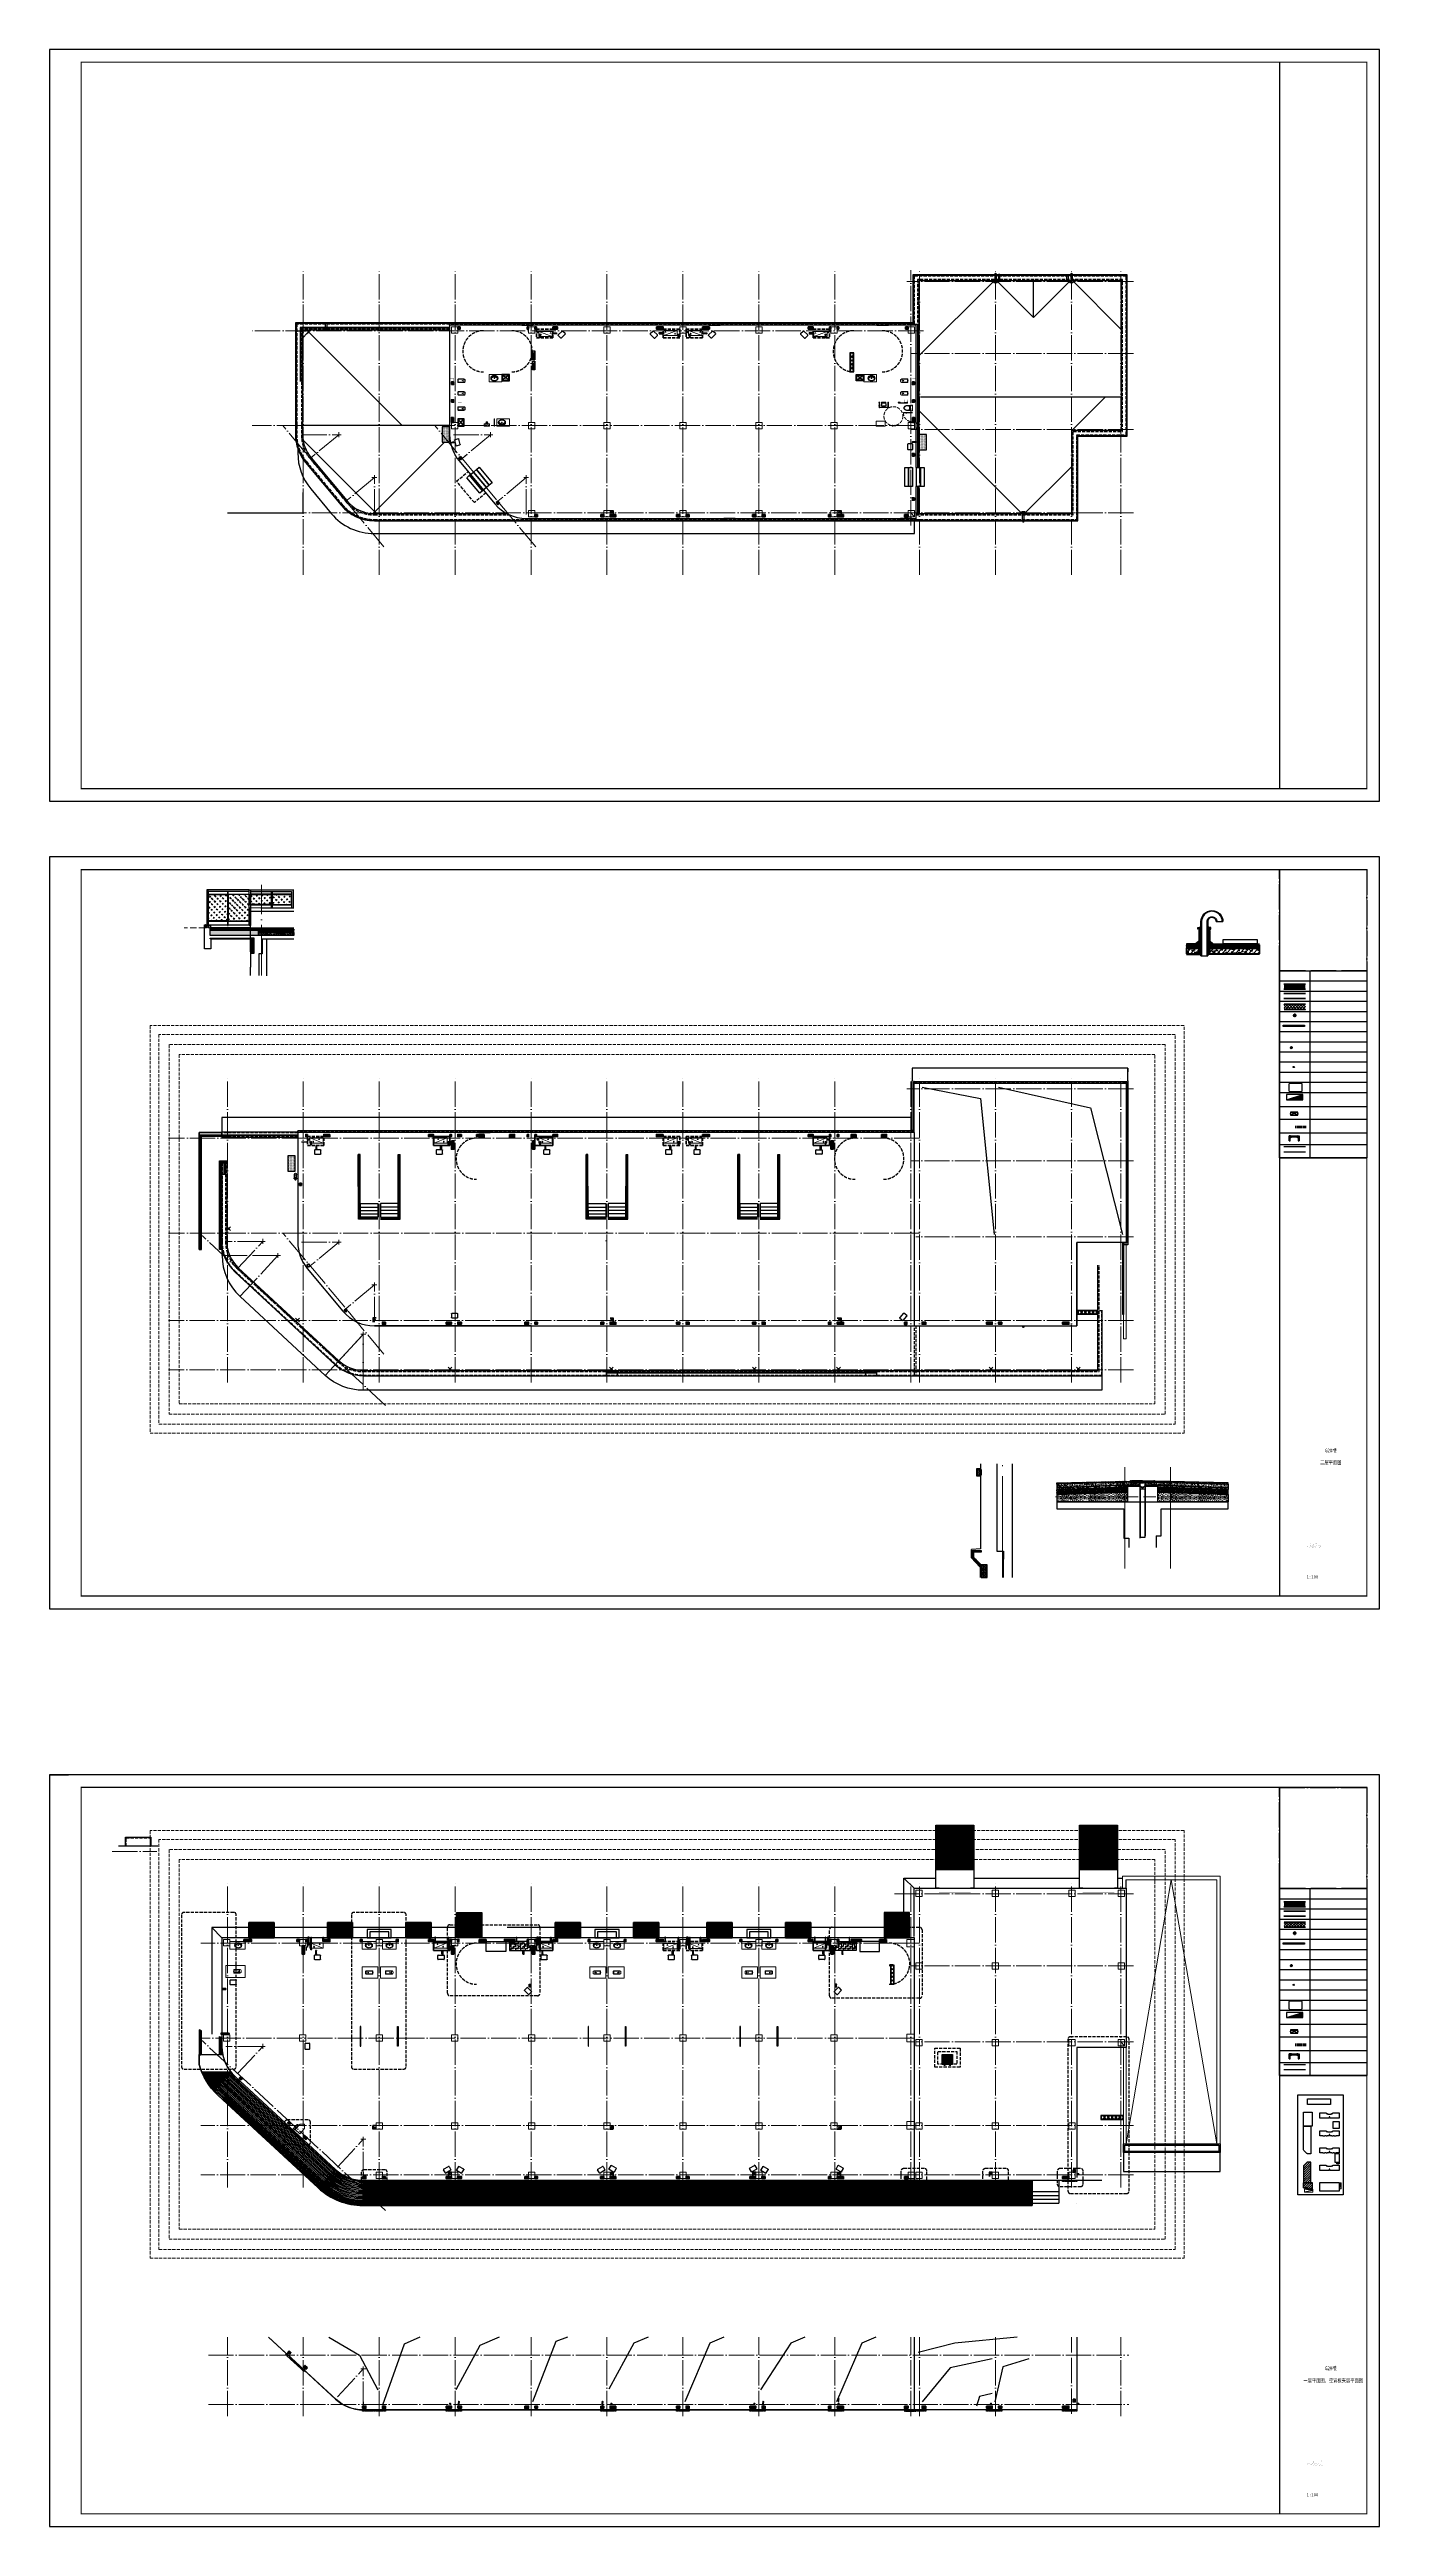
# Model space of a CAD drawing. Extents: x 447288 to 563800, y -194684 to 241749.
# Drawn here: x 458700 to 563800, y 46024 to 241749 of the extents above; entities that cross this region are included whole.
import ezdxf
from ezdxf.enums import TextEntityAlignment as Align

# ---------------------------------------------------------------- set-up
doc = ezdxf.new("R2010")
doc.units = 0
doc.header["$LTSCALE"] = 1000
doc.set_wipeout_variables(frame=1)
for name, pattern in [('35$0$DASH', [0.35, 0.25, -0.1]), ('__DASH', [0.35, 0.25, -0.1]), ('DASH', [0.35, 0.25, -0.1]), ('DOTE', [2.42, 2, -0.2, 0.02, -0.2]), ('jz-g2#$0$__DASH', [0.35, 0.25, -0.1]), ('jz-g2#$0$DASH', [0.35, 0.25, -0.1]), ('jz-g2#$0$DOTE', [2.42, 2, -0.2, 0.02, -0.2]), ('jz-g2#$0$P+3号楼+屋顶$0$P+2号楼+屋顶$0$$1$DOTE', [2.42, 2, -0.2, 0.02, -0.2]), ('jz-g2#$0$pm-1f$0$__DASH', [0.35, 0.25, -0.1]), ('jz-g2#$0$pm-1f$0$DASH', [0.35, 0.25, -0.1]), ('jz-g2#$0$pm-1f$0$DOTE', [2.42, 2, -0.2, 0.02, -0.2]), ('jz-g2#$0$pm-1f$0$P+2号楼+屋顶$0$$1$DOTE', [2.42, 2, -0.2, 0.02, -0.2]), ('jz-g2#$0$pm-1f$0$P+3号楼+二层$0$DOTE', [2.42, 2, -0.2, 0.02, -0.2]), ('jz-g2#$0$pm-2f$0$__DASH', [0.35, 0.25, -0.1]), ('jz-g2#$0$pm-2f$0$DASH', [0.35, 0.25, -0.1]), ('jz-g2#$0$pm-2f$0$DOTE', [2.42, 2, -0.2, 0.02, -0.2]), ('jz-g2#$0$pm-2f$0$P+2号楼+屋顶$0$$1$DOTE', [2.42, 2, -0.2, 0.02, -0.2]), ('jz-g2#$0$pm-2f$0$P+3号楼+二层$0$DOTE', [2.42, 2, -0.2, 0.02, -0.2]), ('jz-g2#$0$pm-2f$0$P+3号楼+屋顶$0$DASH', [0.35, 0.25, -0.1]), ('jz-g2#$0$pm-2f$0$P+3号楼+屋顶$0$DOTE', [2.42, 2, -0.2, 0.02, -0.2]), ('jz-g2#$0$pm-3f$0$__DASH', [0.35, 0.25, -0.1]), ('jz-g2#$0$pm-3f$0$DASH', [0.35, 0.25, -0.1]), ('jz-g2#$0$pm-3f$0$DOTE', [2.42, 2, -0.2, 0.02, -0.2]), ('jz-g2#$0$pm-3f$0$P+2号楼+屋顶$0$$1$DOTE', [2.42, 2, -0.2, 0.02, -0.2]), ('jz-g2#$0$pm-3f$0$P+3号楼+二层$0$DOTE', [2.42, 2, -0.2, 0.02, -0.2]), ('jz-g2#$0$pm-ktbf$0$DASH', [0.35, 0.25, -0.1]), ('jz-g2#$0$pm-ktbf$0$DOTE', [2.42, 2, -0.2, 0.02, -0.2]), ('jz-g2#$0$pm-ktbf$0$P+2号楼+屋顶$0$$1$DOTE', [2.42, 2, -0.2, 0.02, -0.2]), ('jz-g2#$0$pm-wd$0$__DASH', [0.35, 0.25, -0.1]), ('jz-g2#$0$zw-1f$0$DOTE', [2.42, 2, -0.2, 0.02, -0.2]), ('jz-g2#$0$zw-2f$0$DOTE', [2.42, 2, -0.2, 0.02, -0.2]), ('jz-g2#$0$zw-3f$0$DOTE', [2.42, 2, -0.2, 0.02, -0.2]), ('PHANTOM2', [31.75, 15.875, -3.175, 3.175, -3.175, 3.175, -3.175]), ('zw-1f$0$DASH', [0.35, 0.25, -0.1])]:
    doc.linetypes.add(name, pattern=pattern)
doc.layers.get('0').update_dxf_attribs({"lineweight": 20})
for name, color, linetype in [('-建筑洞口', 2, 'Continuous'), ('A-DIM_IDEN', 3, 'Continuous'), ('A-ELEV-HRAL', 3, 'Continuous'), ('A-ELEV-LIN1', 40, 'Continuous'), ('A-ELEV-THIN', 7, 'Continuous'), ('A-ELEV-WIN1', 135, 'Continuous'), ('A-EQPM-COND', 46, 'Continuous'), ('A-EQPM-LIGH', 242, 'Continuous'), ('A-GLAZ-MULL', 135, 'Continuous'), ('A-HRAL', 3, 'Continuous'), ('A-L-WALL（建筑立面）', 7, 'Continuous'), ('A-OVER', 7, 'Continuous'), ('A-ROOF-LINE', 4, 'Continuous'), ('A-ROOF-WATER', 4, 'Continuous'), ('A-SURFACE(保温)', 6, 'Continuous'), ('A-WATER-LAYER', 7, 'Continuous'), ('A-面积', 21, 'Continuous'), ('C-SHEET-TEXT', 7, 'Continuous'), ('fill', 252, 'Continuous'), ('jz-g2#$0$3层暖通洞口参照$0$-建筑洞口', 2, 'Continuous'), ('jz-g2#$0$A-ELEV-THIN', 7, 'Continuous'), ('jz-g2#$0$A-EQPM-SUMP', 241, 'Continuous'), ('jz-g2#$0$A-OVER', 7, 'Continuous'), ('jz-g2#$0$A-SURFACE(保温)', 6, 'Continuous'), ('jz-g2#$0$g2#楼三层电箱洞口$0$非剪力墙电气洞口', 12, 'Continuous'), ('jz-g2#$0$j-变电所平面$0$STAIR', 2, 'Continuous'), ('jz-g2#$0$P+2号楼+屋顶$0$$1$A-ROOF-WATER', 4, 'Continuous'), ('jz-g2#$0$P+3号楼+屋顶$0$P+2号楼+屋顶$0$$1$A-ROOF-WATER', 4, 'Continuous'), ('jz-g2#$0$pm-1f$0$A-OVER', 7, 'Continuous'), ('jz-g2#$0$pm-1f$0$A-ROOF-WATER', 4, 'Continuous'), ('jz-g2#$0$pm-1f$0$A-面积', 21, 'Continuous'), ('jz-g2#$0$pm-1f$0$GROUND', 2, 'Continuous'), ('jz-g2#$0$pm-1f$0$P+2号楼+屋顶$0$$1$A-ROOF-WATER', 4, 'Continuous'), ('jz-g2#$0$pm-1f$0$P+3号楼+二层$0$A-EQPM-COND', 46, 'Continuous'), ('jz-g2#$0$pm-1f$0$STAIR', 2, 'Continuous'), ('jz-g2#$0$pm-2f$0$A-ANIG', 231, 'Continuous'), ('jz-g2#$0$pm-2f$0$A-HRAL', 3, 'Continuous'), ('jz-g2#$0$pm-2f$0$A-OVER', 7, 'Continuous'), ('jz-g2#$0$pm-2f$0$A-ROOF-WATER', 4, 'Continuous'), ('jz-g2#$0$pm-2f$0$A-面积', 21, 'Continuous'), ('jz-g2#$0$pm-2f$0$P+2号楼+屋顶$0$$1$A-ROOF-WATER', 4, 'Continuous'), ('jz-g2#$0$pm-2f$0$P+3号楼+二层$0$A-EQPM-COND', 46, 'Continuous'), ('jz-g2#$0$pm-2f$0$P+3号楼+屋顶$0$A-ELEV-HATCH', 8, 'Continuous'), ('jz-g2#$0$pm-2f$0$P+3号楼+屋顶$0$A-OVER', 7, 'Continuous'), ('jz-g2#$0$pm-2f$0$P+3号楼+屋顶$0$A-ROOF-LINE', 4, 'Continuous'), ('jz-g2#$0$pm-2f$0$P+3号楼+屋顶$0$block', 7, 'Continuous'), ('jz-g2#$0$pm-2f$0$P+3号楼+屋顶$0$PUB_HATCH', 8, 'Continuous'), ('jz-g2#$0$pm-2f$0$STAIR', 2, 'Continuous'), ('jz-g2#$0$pm-3f$0$A-ANIG', 231, 'Continuous'), ('jz-g2#$0$pm-3f$0$A-HRAL', 3, 'Continuous'), ('jz-g2#$0$pm-3f$0$A-KITCHEN', 155, 'Continuous'), ('jz-g2#$0$pm-3f$0$A-OVER', 7, 'Continuous'), ('jz-g2#$0$pm-3f$0$A-面积', 21, 'Continuous'), ('jz-g2#$0$pm-3f$0$L28-PM-机房层$0$A-detl-MEDM', 50, 'Continuous'), ('jz-g2#$0$pm-3f$0$P+2号楼+屋顶$0$$1$A-ROOF-WATER', 4, 'Continuous'), ('jz-g2#$0$pm-3f$0$P+3号楼+二层$0$A-EQPM-COND', 46, 'Continuous'), ('jz-g2#$0$pm-ktbf$0$A-OVER', 7, 'Continuous'), ('jz-g2#$0$pm-ktbf$0$A-ROOF-WATER', 4, 'Continuous'), ('jz-g2#$0$pm-ktbf$0$A-面积', 21, 'Continuous'), ('jz-g2#$0$pm-ktbf$0$P+2号楼+屋顶$0$$1$A-ROOF-WATER', 4, 'Continuous'), ('jz-g2#$0$pm-wd$0$A-面积', 21, 'Continuous'), ('jz-g2#$0$PUB_TITLE', 4, 'Continuous'), ('jz-g2#$0$RAIL', 163, 'Continuous'), ('jz-g2#$0$STAIR', 2, 'Continuous'), ('jz-g2#$0$T台阶坡道', 15, 'Continuous'), ('jz-g2#$0$zw-2f$0$A-OVER', 7, 'Continuous'), ('J加粗轮廓', 11, 'Continuous'), ('L28-PM-机房层$0$A-detl-MEDM', 50, 'Continuous'), ('PIPE-地暖供', 4, 'Continuous'), ('PUB_DIM', 3, 'Continuous'), ('PUB_HATCH', 8, 'Continuous'), ('PUB_TITLE', 4, 'Continuous'), ('RAIL', 163, 'Continuous'), ('SURFACE', 6, 'Continuous'), ('Y用地红线', 1, 'PHANTOM2'), ('Z住宅轮廓', 40, 'Continuous'), ('主楼节点$0$13W$0$PUB_HATCH', 8, 'Continuous'), ('主楼节点$0$13W$0$SURFACE', 6, 'Continuous'), ('加粗轮廓', 11, 'Continuous'), ('建筑签名2$0$A-OVER', 7, 'Continuous'), ('详图填充-细石混凝土、混凝土', 8, 'Continuous'), ('详图现充-水泥砂浆', 8, 'Continuous')]:
    doc.layers.add(name, color=color, linetype=linetype)
doc.layers.add('A-ASIS', color=115, linetype='DASH', lineweight=0, plot=False)
doc.layers.add('zw-1f$0$A-ASIS', color=115, linetype='zw-1f$0$DASH', lineweight=0, plot=False)
for name, color, linetype, lineweight in [('A-LVTRY', 155, 'Continuous', 20), ('A-LVTRY-1', 155, 'Continuous', 20), ('C车库坡道', 3, 'Continuous', 20), ('DOTE', 10, 'DOTE', 9), ('jz-g2#$0$A-LVTRY', 155, 'Continuous', 20), ('jz-g2#$0$A-LVTRY-1', 155, 'Continuous', 20), ('jz-g2#$0$C车库坡道', 3, 'Continuous', 20), ('jz-g2#$0$DOTE', 10, 'jz-g2#$0$DOTE', 9), ('jz-g2#$0$P+3号楼+屋顶$0$P+2号楼+屋顶$0$$1$A-LVTRY-1', 155, 'Continuous', 20), ('jz-g2#$0$pm-1f$0$A-LVTRY', 155, 'Continuous', 20), ('jz-g2#$0$pm-1f$0$A-空调机', 46, 'ByLayer', 20), ('jz-g2#$0$pm-1f$0$P+2号楼+屋顶$0$$1$A-LVTRY-1', 155, 'Continuous', 20), ('jz-g2#$0$pm-1f$0$WALL', 9, 'Continuous', 50), ('jz-g2#$0$pm-1f$0$WINDOW', 4, 'Continuous', 20), ('jz-g2#$0$pm-1f$0$空调外', 155, 'Continuous', 13), ('jz-g2#$0$pm-2f$0$A-LVTRY', 155, 'Continuous', 20), ('jz-g2#$0$pm-2f$0$A-LVTRY-1', 155, 'Continuous', 20), ('jz-g2#$0$pm-2f$0$A-空调机', 46, 'ByLayer', 20), ('jz-g2#$0$pm-2f$0$P+2号楼+屋顶$0$$1$A-LVTRY-1', 155, 'Continuous', 20), ('jz-g2#$0$pm-2f$0$P+3号楼+屋顶$0$DOTE', 10, 'jz-g2#$0$pm-2f$0$P+3号楼+屋顶$0$DOTE', 9), ('jz-g2#$0$pm-2f$0$WALL', 9, 'Continuous', 50), ('jz-g2#$0$pm-2f$0$空调外', 155, 'Continuous', 13), ('jz-g2#$0$pm-3f$0$A-LVTRY', 155, 'Continuous', 20), ('jz-g2#$0$pm-3f$0$A-LVTRY(建筑厨卫洁具)', 6, 'Continuous', 20), ('jz-g2#$0$pm-3f$0$A-LVTRY-1', 155, 'Continuous', 20), ('jz-g2#$0$pm-3f$0$A-空调机', 46, 'ByLayer', 20), ('jz-g2#$0$pm-3f$0$DOTE', 10, 'jz-g2#$0$pm-3f$0$DOTE', 9), ('jz-g2#$0$pm-3f$0$P+2号楼+屋顶$0$$1$A-LVTRY-1', 155, 'Continuous', 20), ('jz-g2#$0$pm-3f$0$WALL', 9, 'Continuous', 50), ('jz-g2#$0$pm-3f$0$空调外', 155, 'Continuous', 13), ('jz-g2#$0$pm-ktbf$0$A-LVTRY', 155, 'Continuous', 20), ('jz-g2#$0$pm-ktbf$0$A-LVTRY-1', 155, 'Continuous', 20), ('jz-g2#$0$pm-ktbf$0$DOTE', 10, 'jz-g2#$0$pm-ktbf$0$DOTE', 9), ('jz-g2#$0$pm-ktbf$0$P+2号楼+屋顶$0$$1$A-LVTRY-1', 155, 'Continuous', 20), ('jz-g2#$0$S-COLU', 212, 'Continuous', 0), ('jz-g2#$0$WALL', 9, 'Continuous', 50), ('jz-g2#$0$zw-1f$0$DOTE', 10, 'jz-g2#$0$zw-1f$0$DOTE', 9), ('jz-g2#$0$zw-2f$0$DOTE', 10, 'jz-g2#$0$zw-2f$0$DOTE', 9), ('jz-g2#$0$zw-3f$0$DOTE', 10, 'jz-g2#$0$zw-3f$0$DOTE', 9), ('WALL', 9, 'Continuous', 50), ('详图填充-防水层', 126, 'Continuous', 200), ('防水', 124, 'Continuous', 0)]:
    doc.layers.add(name, color=color, linetype=linetype, lineweight=lineweight)
doc.layers.add('jz-g2#$0$3层暖通洞口参照$0$DIM_MODI', color=6, linetype='Continuous', plot=False)
doc.layers.add('jz-g2#$0$S-SIGN', color=10, linetype='Continuous', plot=False)
doc.styles.add('-宋体', font='', dxfattribs={"width": 0.8})
doc.styles.add('_ST64S-1', font='')
doc.styles.add('jz-g2#$0$pm-1f$0$_ROMANC', font='romanc__.ttf', dxfattribs={"width": 0.7})
doc.styles.add('jz-g2#$0$pm-2f$0$_ROMANC', font='romanc__.ttf', dxfattribs={"width": 0.7})
doc.styles.add('jz-g2#$0$pm-3f$0$_ROMANC', font='romanc__.ttf', dxfattribs={"width": 0.7})
doc.styles.get('-宋体').set_extended_font_data('SimSun')
doc.styles.get('_ST64S-1').set_extended_font_data('SimHei')
pattern_1 = [(45, (-117968.186, -205653.527), (-8.4852814, 8.4852814), [])]
pattern_2 = [(180, (305196.33, 183.14), (-1e-14, -100), [])]
pattern_3 = [(45, (-1157170.008, -12415), (-33.6759605, 33.6759605), []), (45, (-1157170.008, -12391.187), (-33.6759605, 33.6759605), [])]
pattern_4 = [(50, (-666413.457, -252857.13), (71.7260183, -6.2752135), [7.5, -82.5]), (355, (-666413.46, -252857.13), (-13.875133, 75.219213), [6, -66]), (100.4514, (-666407.48, -252857.65), (57.850938, 68.943954), [6.374019, -70.114211]), (46.1842, (-666413.46, -252837.13), (106.724105, -16.551901), [11.25, -123.75]), (96.6356, (-666404.56, -252838.51), (93.46627, 97.411787), [9.561029, -105.1713]), (351.1842, (-666413.46, -252837.13), (93.466195, 97.41186), [9, -99]), (21, (-666403.457, -252842.13), (59.690705, -40.261889), [7.5, -82.5]), (326, (-666403.46, -252842.13), (24.331533, 72.5150045), [6, -66]), (71.4514, (-666398.48, -252845.485), (84.022263, 32.25305), [6.374019, -70.114211]), (37.5, (-666413.457, -252857.13), (1.2159855, 33.2893854), [0, -65.2, 0, -67, 0, -66.25]), (7.5, (-666413.457, -252857.13), (26.3069537, 39.4411712), [0, -38.2, 0, -63.7, 0, -25.25]), (327.5, (-666435.757, -252857.13), (53.3822436, -2.2554872), [0, -25, 0, -78, 0, -103.5]), (317.5, (-666445.757, -252857.13), (58.318617, 10.0104982), [0, -32.5, 0, -51.8, 0, -73.5])]
pattern_5 = [(45, (-3553.654, -893.98), (-8.980256, 8.980256), []), (135, (-3553.654, -893.98), (-8.980256, -8.980256), [])]
pattern_6 = [(270, (-2232995.008, 210888.551), (16.49778, -3e-15), [9.525, -19.05]), (30, (-2232995.008, 210888.551), (-8.24889, 14.28749659), [9.525, -19.05]), (330, (-2232995.008, 210879.026), (8.24889, 14.28749659), [9.525, -19.05])]
pattern_7 = [(60, (-2232995.008, 210888.55), (-14.28749488, 24.74667296), [14.2875, -14.2875]), (120, (-2232995.008, 210888.55), (-28.57499488, 2.96e-06), [14.2875, -14.2875]), (0, (-2233002.151, 210900.924), (14.2875, 24.74667), [14.2875, -14.2875])]
pattern_8 = [(0, (-17300.657, -16153.134), (20, 34.64), [4, -36]), (300, (-17300.657, -16153.134), (39.99912, -0.00051), [4, -36]), (240, (-17296.657, -16153.134), (19.99912, -34.64051), [4, -36]), (270, (-17284.657, -16153.134), (40, -20), [6, -28.64]), (270, (-17280.657, -16153.134), (40, -20), [6, -28.64]), (270, (-17276.657, -16153.134), (40, -20), [6, -28.64])]
pattern_9 = [(50, (-1141659.5, 378296.847), (71.7260183, -6.2752135), [7.5, -82.5]), (355, (-1141659.5, 378296.85), (-13.8751334, 75.2192134), [6, -66]), (100.4514, (-1141653.524, 378296.324), (57.850938, 68.9439542), [6.374019, -70.114211]), (46.1842, (-1141659.5, 378316.85), (106.724105, -16.5519014), [11.25, -123.75]), (96.6356, (-1141650.61, 378315.47), (93.466271, 97.411787), [9.561029, -105.1713]), (351.1842, (-1141659.5, 378316.85), (93.466195, 97.41186), [9, -99]), (21, (-1141649.5, 378311.847), (59.6907052, -40.261889), [7.5, -82.5]), (326, (-1141649.5, 378311.85), (24.331533, 72.5150045), [6, -66]), (71.4514, (-1141644.53, 378308.49), (84.022263, 32.2530497), [6.374019, -70.114211]), (37.5, (-1141659.502, 378296.847), (1.21598553, 33.2893854), [0, -65.2, 0, -67, 0, -66.25]), (7.5, (-1141659.5, 378296.847), (26.3069537, 39.4411712), [0, -38.2, 0, -63.7, 0, -25.25]), (327.5, (-1141681.802, 378296.847), (53.3822436, -2.2554872), [0, -25, 0, -78, 0, -103.5]), (317.5, (-1141691.8, 378296.847), (58.318617, 10.0104982), [0, -32.5, 0, -51.8, 0, -73.5])]
pattern_10 = [(45, (-1141659.5, 378296.85), (-53.0330086, 53.0330086), []), (50, (-1141659.5, 378296.85), (215.178055, -18.82564), [22.5, -247.5]), (355, (-1141659.5, 378296.85), (-41.6254, 225.65764), [18, -198]), (100.4514, (-1141641.57, 378295.28), (173.552815, 206.831863), [19.122057, -210.342634]), (46.1842, (-1141659.5, 378356.85), (320.172315, -49.655704), [33.75, -371.25]), (96.6356, (-1141632.82, 378352.7), (280.39881, 292.23536), [28.68309, -315.5139]), (351.1842, (-1141659.5, 378356.85), (280.39858, 292.23558), [27, -297]), (21, (-1141629.5, 378341.85), (179.072116, -120.785667), [22.5, -247.5]), (326, (-1141629.5, 378341.85), (72.9946, 217.545014), [18, -198]), (71.4514, (-1141614.58, 378331.78), (252.06679, 96.75915), [19.122057, -210.342634]), (37.5, (-1141659.5, 378296.85), (3.6479566, 99.868156), [0, -195.6, 0, -201, 0, -198.75]), (7.5, (-1141659.5, 378296.85), (78.920861, 118.323514), [0, -114.6, 0, -191.1, 0, -75.75]), (327.5, (-1141726.4, 378296.85), (160.146731, -6.7664615), [0, -75, 0, -234, 0, -310.5]), (317.5, (-1141756.4, 378296.85), (174.95585, 30.031495), [0, -97.5, 0, -155.4, 0, -220.5])]
pattern_11 = [(0, (-949052.513, -30944.466), (20, 34.64), [4, -36]), (300, (-949052.513, -30944.466), (39.99912, -0.0005081), [4, -36]), (240, (-949048.513, -30944.466), (19.99912, -34.6405081), [4, -36]), (270, (-949036.513, -30944.466), (40, -20), [6, -28.64]), (270, (-949032.513, -30944.466), (40, -20), [6, -28.64]), (270, (-949028.513, -30944.466), (40, -20), [6, -28.64])]
pattern_12 = [(90, (-950232.628, -30994.537), (-13.74815, 23.8125), [15.875, -31.75]), (210, (-950232.628, -30994.537), (-13.74815493, -23.81249716), [15.875, -31.75]), (150, (-950232.628, -30994.537), (-27.49630493, 2.84e-06), [-31.75, 15.875])]
pattern_13 = [(50, (-916716.635, -13056.56), (107.589027, -9.41282), [11.25, -123.75]), (355, (-916716.64, -13056.56), (-20.8127, 112.82882), [9, -99]), (100.4514, (-916707.67, -13057.35), (86.776407, 103.415931), [9.561029, -105.171317]), (46.1842, (-916716.64, -13026.56), (160.086157, -24.827852), [16.875, -185.625]), (96.6356, (-916703.3, -13028.63), (140.199406, 146.11768), [14.341543, -157.75695]), (351.1842, (-916716.64, -13026.56), (140.199292, 146.11779), [13.5, -148.5]), (21, (-916701.635, -13034.06), (89.536058, -60.392834), [11.25, -123.75]), (326, (-916701.64, -13034.06), (36.4973, 108.772507), [9, -99]), (71.4514, (-916694.17, -13039.09), (126.033394, 48.379575), [9.561029, -105.171317]), (37.5, (-916716.635, -13056.562), (1.8239783, 49.934078), [0, -97.8, 0, -100.5, 0, -99.375]), (7.5, (-916716.635, -13056.56), (39.4604306, 59.1617568), [0, -57.3, 0, -95.55, 0, -37.875]), (327.5, (-916750.085, -13056.56), (80.0733654, -3.3832308), [0, -37.5, 0, -117, 0, -155.25]), (317.5, (-916765.085, -13056.56), (87.4779254, 15.0157473), [0, -48.75, 0, -77.7, 0, -110.25])]
pattern_14 = [(45, (-1312841.197, -202471.493), (-22.4506403, 22.4506403), []), (45, (-1312818.746, -202471.493), (-22.4506403, 22.4506403), [15.875, -7.9375])]
pattern_15 = [(50, (-916355.254, -13336.23), (71.7260183, -6.2752135), [7.5, -82.5]), (355, (-916355.254, -13336.23), (-13.8751334, 75.2192134), [6, -66]), (100.4514, (-916349.28, -13336.755), (57.850938, 68.943954), [6.374019, -70.114211]), (46.1842, (-916355.25, -13316.23), (106.724105, -16.5519014), [11.25, -123.75]), (96.6356, (-916346.36, -13317.61), (93.46627, 97.411787), [9.561029, -105.1713]), (351.1842, (-916355.25, -13316.23), (93.466195, 97.41186), [9, -99]), (21, (-916345.254, -13321.23), (59.6907052, -40.261889), [7.5, -82.5]), (326, (-916345.254, -13321.23), (24.331533, 72.5150045), [6, -66]), (71.4514, (-916340.28, -13324.59), (84.022263, 32.2530497), [6.374019, -70.114211]), (37.5, (-916355.254, -13336.232), (1.2159855, 33.2893854), [0, -65.2, 0, -67, 0, -66.25]), (7.5, (-916355.254, -13336.23), (26.3069537, 39.4411712), [0, -38.2, 0, -63.7, 0, -25.25]), (327.5, (-916377.554, -13336.232), (53.3822436, -2.2554872), [0, -25, 0, -78, 0, -103.5]), (317.5, (-916387.554, -13336.23), (58.318617, 10.0104982), [0, -32.5, 0, -51.8, 0, -73.5])]
pattern_16 = [(45, (-916355.254, -13336.2316), (-2.24506403, 2.24506403), []), (135, (-916355.254, -13336.2316), (-2.24506403, -2.24506403), [])]
pattern_17 = [(45, (-24093.8, 3581.92), (-89.80256, 89.80256), [])]
pattern_18 = [(45, (-727303.67, -24817.79), (-97.976716, 97.976716), [44.8, -115.2]), (45, (-727284.47, -24809.79), (-97.976716, 97.976716), [19.2, -140.8]), (45, (-727303.67, -24809.79), (-97.976716, 97.976716), [32, -128]), (45, (-727294.07, -24817.79), (107.48023, -107.48023), [40, -120]), (45, (-727303.67, -24825.79), (-97.976716, 97.976716), [64, -96]), (45, (-727303.67, -24801.79), (-97.976716, 97.976716), [16, -144])]
pattern_19 = [(45, (-817336.53, 10607.64), (-97.976716, 97.976716), [44.8, -115.2]), (45, (-817317.33, 10615.64), (-97.976716, 97.976716), [19.2, -140.8]), (45, (-817336.53, 10615.64), (-97.976716, 97.976716), [32, -128]), (45, (-817326.93, 10607.64), (107.48023, -107.48023), [40, -120]), (45, (-817336.53, 10599.64), (-97.976716, 97.976716), [64, -96]), (45, (-817336.53, 10623.64), (-97.976716, 97.976716), [16, -144])]

# ---------------------------------------------------------------- blocks, each defined once
blk = doc.blocks.new('jz-g2#$0$W-drain-4')
at = {"layer": 'jz-g2#$0$A-LVTRY'}
h = blk.add_hatch(dxfattribs=at)
h.set_pattern_fill('玻璃', color=256, scale=10, angle=45)
h.set_pattern_definition(pattern_1)
edge = h.paths.add_edge_path()
edge.add_arc((0, 0), 45, 0, 360)
blk.add_circle((0, 0), 45, dxfattribs=at)
blk = doc.blocks.new('jz-g2#$0$A$C69D75C9C')
at = {"layer": 'jz-g2#$0$P+2号楼+屋顶$0$$1$A-ROOF-WATER'}
for p, q in [((0, 300), (300, 0)), ((300, 300), (0, 0))]:
    blk.add_line(p, q, dxfattribs=at)
at = {"layer": 'jz-g2#$0$A-LVTRY-1', "xscale": 1.222222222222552, "yscale": 1.222222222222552, "zscale": 1.222222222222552, "rotation": 90}
blk.add_blockref('jz-g2#$0$W-drain-4', (150, 150), dxfattribs=at)
blk = doc.blocks.new('jz-g2#$0$A$Ce314b814')
at = {"layer": 'jz-g2#$0$A-OVER'}
blk.add_blockref('jz-g2#$0$A$C69D75C9C', (2745, 0), dxfattribs=at)
blk = doc.blocks.new('jz-g2#$0$A$C2ddfdef8')
at = {"layer": 'jz-g2#$0$S-COLU'}
for points in [[(55200, 22800), (54700, 22800), (54700, 22300), (55200, 22300)], [(61250, 22800), (60750, 22800), (60750, 22300), (61250, 22300)], [(67300, 22800), (66800, 22800), (66800, 22300), (67300, 22300)], [(71200, 22800), (70700, 22800), (70700, 22300), (71200, 22300)], [(0, 18900), (500, 18900), (500, 18400), (0, 18400)], [(6000, 18900), (6500, 18900), (6500, 18400), (6000, 18400)], [(12050, 18900), (12550, 18900), (12550, 18400), (12050, 18400)], [(18000, 18900), (18500, 18900), (18500, 18400), (18000, 18400)], [(24100, 18900), (24600, 18900), (24600, 18400), (24100, 18400)], [(30050, 18900), (30550, 18900), (30550, 18400), (30050, 18400)], [(36050, 18900), (36550, 18900), (36550, 18400), (36050, 18400)], [(42050, 18900), (42550, 18900), (42550, 18400), (42050, 18400)], [(48000, 18900), (48500, 18900), (48500, 18400), (48000, 18400)], [(54000, 18900), (54600, 18900), (54600, 18300), (54000, 18300)], [(55200, 17050), (54700, 17050), (54700, 16550), (55200, 16550)], [(61250, 17050), (60750, 17050), (60750, 16550), (61250, 16550)], [(71200, 17050), (70700, 17050), (70700, 16550), (71200, 16550)], [(0, 11350), (500, 11350), (500, 10850), (0, 10850)], [(6000, 11350), (6500, 11350), (6500, 10850), (6000, 10850)], [(12050, 11350), (12550, 11350), (12550, 10850), (12050, 10850)], [(18000, 11350), (18500, 11350), (18500, 10850), (18000, 10850)], [(24100, 11350), (24600, 11350), (24600, 10850), (24100, 10850)], [(30050, 11350), (30550, 11350), (30550, 10850), (30050, 10850)], [(36050, 11350), (36550, 11350), (36550, 10850), (36050, 10850)], [(42050, 11350), (42550, 11350), (42550, 10850), (42050, 10850)], [(48000, 11350), (48500, 11350), (48500, 10850), (48000, 10850)], [(54000, 11407), (54600, 11407), (54600, 10807), (54000, 10807)], [(55200, 11000), (54700, 11000), (54700, 10500), (55200, 10500)], [(61250, 11000), (60750, 11000), (60750, 10500), (61250, 10500)], [(67300, 11000), (66800, 11000), (66800, 10500), (67300, 10500)], [(71200, 11000), (70700, 11000), (70700, 10500), (71200, 10500)], [(6400, 3944), (6400, 4300), (6048, 4300), (5647, 3866), (6014, 3527)], [(12050, 4400), (12550, 4400), (12550, 3900), (12050, 3900)], [(18000, 4400), (18500, 4400), (18500, 3900), (18000, 3900)], [(24100, 4400), (24600, 4400), (24600, 3900), (24100, 3900)], [(30050, 4400), (30550, 4400), (30550, 3900), (30050, 3900)], [(36050, 4400), (36550, 4400), (36550, 3900), (36050, 3900)], [(42050, 4400), (42550, 4400), (42550, 3900), (42050, 3900)], [(48000, 4400), (48500, 4400), (48500, 3900), (48000, 3900)], [(54000, 4500), (54600, 4500), (54600, 3900), (54000, 3900)], [(55200, 4400), (54700, 4400), (54700, 3900), (55200, 3900)], [(61250, 4400), (60750, 4400), (60750, 3900), (61250, 3900)], [(67300, 4400), (66800, 4400), (66800, 3900), (67300, 3900)], [(12050, 500), (12550, 500), (12550, 0), (12050, 0)], [(18000, 500), (18500, 500), (18500, 0), (18000, 0)], [(24100, 500), (24600, 500), (24600, 0), (24100, 0)], [(30050, 500), (30550, 500), (30550, 0), (30050, 0)], [(36050, 500), (36550, 500), (36550, 0), (36050, 0)], [(42050, 500), (42550, 500), (42550, 0), (42050, 0)], [(48000, 500), (48500, 500), (48500, 0), (48000, 0)], [(54100, 500), (54600, 500), (54600, 0), (54100, 0)], [(55200, 500), (54700, 500), (54700, 0), (55200, 0)], [(61250, 500), (60750, 500), (60750, 0), (61250, 0)], [(67300, 500), (66800, 500), (66800, 0), (67300, 0)]]:
    blk.add_lwpolyline(points, close=True, dxfattribs=at)
at = {"layer": 'jz-g2#$0$S-SIGN'}
blk.add_line((70900, 10800), (71200, 10500), dxfattribs=at)
blk = doc.blocks.new('*U393')
at = {"layer": 'jz-g2#$0$pm-1f$0$A-LVTRY'}
for p, q in [((-539, 0), (561, 0)), ((561, 0), (561, -600)), ((-539, -600), (-539, 0)), ((561, -600), (-539, -600))]:
    blk.add_line(p, q, dxfattribs=at)
for centre, radius in [((-80, -150), 16), ((0, -300), 25), ((0, -150), 12), ((80, -150), 16)]:
    blk.add_circle(centre, radius, dxfattribs=at)
for centre, major_axis, ratio, start_param, end_param in [((0, -300), (290, 0), 0.7586207, 1.5707963, 7.8539816), ((0, -360), (-240, 0), 0.6666667, 3.0519112, 6.3728719)]:
    blk.add_ellipse(centre, major_axis=major_axis, ratio=ratio, start_param=start_param, end_param=end_param, dxfattribs=at)
blk.add_open_spline([(0, -490), (8, -490), (17, -490), (40, -488), (54, -486), (82, -481), (95, -477), (122, -468), (134, -463), (158, -451), (169, -444), (190, -430), (199, -422), (216, -406), (223, -397), (236, -379), (242, -370), (251, -351), (254, -342), (259, -322), (260, -312), (260, -293), (259, -283), (256, -264), (253, -254), (245, -235), (239, -226), (227, -208), (220, -199), (204, -182), (195, -174), (175, -159), (164, -152), (141, -140), (128, -135), (103, -125), (89, -121), (62, -115), (47, -113), (19, -110), (4, -110), (-25, -111), (-39, -112), (-67, -116), (-81, -119), (-108, -127), (-121, -132), (-146, -143), (-157, -149), (-179, -162), (-189, -170), (-207, -185), (-216, -194), (-230, -211), (-236, -220), (-246, -239), (-250, -248), (-257, -268), (-258, -277), (-260, -297), (-260, -307), (-258, -326), (-256, -336), (-249, -355), (-245, -364), (-234, -383), (-228, -392), (-213, -409), (-204, -418), (-186, -433), (-175, -440), (-153, -454), (-141, -460), (-116, -470), (-103, -475), (-76, -482), (-62, -485), (-34, -489), (-19, -490), (-3, -490), (-2, -490), (0, -490)], degree=3, knots=[-1.5707963, -1.5707963, -1.5707963, -1.5707963, -1.475892, -1.475892, -1.313537, -1.313537, -1.1511821, -1.1511821, -0.9888272, -0.9888272, -0.8264723, -0.8264723, -0.6641174, -0.6641174, -0.5017624, -0.5017624, -0.3394075, -0.3394075, -0.1770526, -0.1770526, -0.0146977, -0.0146977, 0.1476573, 0.1476573, 0.3100122, 0.3100122, 0.4723671, 0.4723671, 0.634722, 0.634722, 0.7970769, 0.7970769, 0.9594319, 0.9594319, 1.1217868, 1.1217868, 1.2841417, 1.2841417, 1.4464966, 1.4464966, 1.6088516, 1.6088516, 1.7712065, 1.7712065, 1.9335614, 1.9335614, 2.0959163, 2.0959163, 2.2582712, 2.2582712, 2.4206262, 2.4206262, 2.5829811, 2.5829811, 2.745336, 2.745336, 2.9076909, 2.9076909, 3.0700459, 3.0700459, 3.2324008, 3.2324008, 3.3947557, 3.3947557, 3.5571106, 3.5571106, 3.7194655, 3.7194655, 3.8818205, 3.8818205, 4.0441754, 4.0441754, 4.2065303, 4.2065303, 4.3688852, 4.3688852, 4.5312402, 4.5312402, 4.6935951, 4.6935951, 4.712389, 4.712389, 4.712389, 4.712389], dxfattribs=at)
blk = doc.blocks.new('jz-g2#$0$pm-1f$0$A-Toilet-10')
at = {"layer": 'jz-g2#$0$pm-1f$0$A-LVTRY'}
for p, q in [((-141, 470), (139, 470)), ((-111, 470), (-111, 40)), ((-101, 30), (99, 30))]:
    blk.add_line(p, q, dxfattribs=at)
blk.add_lwpolyline([(-141, 40, 0.4142136), (-101, 0), (99, 0, 0.4142136), (139, 40), (139, 480, 0.4142136), (29, 590), (-31, 590, 0.4142136), (-141, 480)], format="xyb", close=True, dxfattribs=at)
blk.add_lwpolyline([(109, 40), (109, 470)], dxfattribs=at)
blk.add_circle((-1, 359), 20, dxfattribs=at)
for centre, start, end in [((-101, 40), 180, 270), ((99, 40), 270, 0)]:
    blk.add_arc(centre, 10, start, end, dxfattribs=at)
for p in [(-1, 359), (-1, 0)]:
    blk.add_point(p, dxfattribs=at)
blk = doc.blocks.new('jz-g2#$0$pm-1f$0$dfgdt')
at = {"layer": 'jz-g2#$0$pm-1f$0$A-LVTRY'}
blk.add_lwpolyline([(750899, 131953), (752149, 131953), (752149, 132853), (750899, 132853)], close=True, dxfattribs=at)
at = {"layer": 'jz-g2#$0$pm-1f$0$STAIR'}
blk.add_lwpolyline([(752299, 128146), (752299, 126583), (752249, 126583), (752249, 128129)], close=True, dxfattribs=at)
at = {"layer": 'jz-g2#$0$pm-1f$0$A-LVTRY', "xscale": -1}
blk.add_blockref('*U393', (751609, 134853), dxfattribs=at)
at = {"layer": 'jz-g2#$0$pm-1f$0$A-LVTRY', "xscale": -1.000000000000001, "rotation": 270}
blk.add_blockref('jz-g2#$0$pm-1f$0$A-Toilet-10', (751299, 132404), dxfattribs=at)
blk = doc.blocks.new('jz-g2#$0$pm-1f$0$SWJ')
at = {"layer": 'jz-g2#$0$pm-1f$0$空调外'}
blk.add_line((-850, 0), (200, 420), dxfattribs=at)
blk.add_lwpolyline([(200, 420), (-850, 420), (-850, 0), (200, 0)], close=True, dxfattribs=at)
at = {"layer": 'jz-g2#$0$pm-1f$0$空调外', "style": 'jz-g2#$0$pm-1f$0$_ROMANC', "oblique": 0, "width": 1.2}
for s, p in [('A', (-616, 263)), ('C', (-165, 67))]:
    blk.add_text(s, height=80, rotation=360, dxfattribs=at).set_placement(p)
blk = doc.blocks.new('*U330')
at = {"layer": 'jz-g2#$0$pm-1f$0$A-LVTRY'}
for p, q in [((-539, 0), (661, 0)), ((661, 0), (661, -600)), ((-539, -600), (-539, 0)), ((661, -600), (-539, -600))]:
    blk.add_line(p, q, dxfattribs=at)
for centre, radius in [((-80, -150), 16), ((0, -300), 25), ((0, -150), 12), ((80, -150), 16)]:
    blk.add_circle(centre, radius, dxfattribs=at)
for centre, major_axis, ratio, start_param, end_param in [((0, -300), (290, 0), 0.7586207, 1.5707963, 7.8539816), ((0, -360), (-240, 0), 0.6666667, 3.0519112, 6.3728719)]:
    blk.add_ellipse(centre, major_axis=major_axis, ratio=ratio, start_param=start_param, end_param=end_param, dxfattribs=at)
blk.add_open_spline([(0, -490), (8, -490), (17, -490), (40, -488), (54, -486), (82, -481), (95, -477), (122, -468), (134, -463), (158, -451), (169, -444), (190, -430), (199, -422), (216, -406), (223, -397), (236, -379), (242, -370), (251, -351), (254, -342), (259, -322), (260, -312), (260, -293), (259, -283), (256, -264), (253, -254), (245, -235), (239, -226), (227, -208), (220, -199), (204, -182), (195, -174), (175, -159), (164, -152), (141, -140), (128, -135), (103, -125), (89, -121), (62, -115), (47, -113), (19, -110), (4, -110), (-25, -111), (-39, -112), (-67, -116), (-81, -119), (-108, -127), (-121, -132), (-146, -143), (-157, -149), (-179, -162), (-189, -170), (-207, -185), (-216, -194), (-230, -211), (-236, -220), (-246, -239), (-250, -248), (-257, -268), (-258, -277), (-260, -297), (-260, -307), (-258, -326), (-256, -336), (-249, -355), (-245, -364), (-234, -383), (-228, -392), (-213, -409), (-204, -418), (-186, -433), (-175, -440), (-153, -454), (-141, -460), (-116, -470), (-103, -475), (-76, -482), (-62, -485), (-34, -489), (-19, -490), (-3, -490), (-2, -490), (0, -490)], degree=3, knots=[-1.5707963, -1.5707963, -1.5707963, -1.5707963, -1.475892, -1.475892, -1.313537, -1.313537, -1.1511821, -1.1511821, -0.9888272, -0.9888272, -0.8264723, -0.8264723, -0.6641174, -0.6641174, -0.5017624, -0.5017624, -0.3394075, -0.3394075, -0.1770526, -0.1770526, -0.0146977, -0.0146977, 0.1476573, 0.1476573, 0.3100122, 0.3100122, 0.4723671, 0.4723671, 0.634722, 0.634722, 0.7970769, 0.7970769, 0.9594319, 0.9594319, 1.1217868, 1.1217868, 1.2841417, 1.2841417, 1.4464966, 1.4464966, 1.6088516, 1.6088516, 1.7712065, 1.7712065, 1.9335614, 1.9335614, 2.0959163, 2.0959163, 2.2582712, 2.2582712, 2.4206262, 2.4206262, 2.5829811, 2.5829811, 2.745336, 2.745336, 2.9076909, 2.9076909, 3.0700459, 3.0700459, 3.2324008, 3.2324008, 3.3947557, 3.3947557, 3.5571106, 3.5571106, 3.7194655, 3.7194655, 3.8818205, 3.8818205, 4.0441754, 4.0441754, 4.2065303, 4.2065303, 4.3688852, 4.3688852, 4.5312402, 4.5312402, 4.6935951, 4.6935951, 4.712389, 4.712389, 4.712389, 4.712389], dxfattribs=at)
blk = doc.blocks.new('*U394')
at = {"layer": 'jz-g2#$0$pm-1f$0$P+3号楼+二层$0$A-EQPM-COND', "color": 1, "linetype": 'jz-g2#$0$pm-1f$0$P+3号楼+二层$0$DOTE'}
blk.add_line((43, 0), (-339, 0), dxfattribs=at)
at = {"layer": 'jz-g2#$0$pm-1f$0$P+3号楼+二层$0$A-EQPM-COND'}
for p, q in [((0, -40), (-290, 40)), ((0, 40), (-290, -40))]:
    blk.add_line(p, q, dxfattribs=at)
blk.add_lwpolyline([(0, -40), (0, 40), (-290, 40), (-290, -40)], close=True, dxfattribs=at)
blk.add_solid([(-290, 40), (0, 40), (0, -40), (-290, -40)], dxfattribs=at)
blk = doc.blocks.new('jz-g2#$0$pm-1f$0$P+3号楼+二层$0$GSKT2')
at = {"layer": 'jz-g2#$0$pm-1f$0$P+3号楼+二层$0$A-EQPM-COND'}
for p, q in [((-220, 0), (220, 0)), ((-250, -320), (-250, -30)), ((220, -350), (-220, -350)), ((250, -30), (250, -320))]:
    blk.add_line(p, q, dxfattribs=at)
for centre, start, end in [((-220, -30), 90, 180), ((-220, -320), 180, 270), ((220, -30), 360, 90), ((220, -320), 270, 360)]:
    blk.add_arc(centre, 30, start, end, dxfattribs=at)
blk = doc.blocks.new('jz-g2#$0$pm-1f$0$P+2号楼+屋顶$0$$1$W-pipe-1')
at = {"layer": 'jz-g2#$0$pm-1f$0$P+2号楼+屋顶$0$$1$A-LVTRY-1', "color": 1, "linetype": 'jz-g2#$0$pm-1f$0$P+2号楼+屋顶$0$$1$DOTE', "ltscale": 0.01}
for points in [[(75, 0), (-75, 0)], [(0, 75), (0, -75)]]:
    blk.add_lwpolyline(points, dxfattribs=at)
at = {"layer": 'jz-g2#$0$pm-1f$0$P+2号楼+屋顶$0$$1$A-LVTRY-1'}
for radius in [55, 45]:
    blk.add_circle((0, 0), radius, dxfattribs=at)
blk = doc.blocks.new('*U395')
at = {"layer": 'jz-g2#$0$pm-1f$0$P+3号楼+二层$0$A-EQPM-COND', "color": 1, "linetype": 'jz-g2#$0$pm-1f$0$P+3号楼+二层$0$DOTE'}
blk.add_line((43, 0), (-249, 0), dxfattribs=at)
at = {"layer": 'jz-g2#$0$pm-1f$0$P+3号楼+二层$0$A-EQPM-COND'}
for p, q in [((0, -40), (-200, 40)), ((0, 40), (-200, -40))]:
    blk.add_line(p, q, dxfattribs=at)
blk.add_lwpolyline([(0, -40), (0, 40), (-200, 40), (-200, -40)], close=True, dxfattribs=at)
blk.add_solid([(-200, 40), (0, 40), (0, -40), (-200, -40)], dxfattribs=at)
blk = doc.blocks.new('jz-g2#$0$pm-1f$0$W-pipe-3')
at = {"layer": 'jz-g2#$0$pm-1f$0$A-ROOF-WATER', "color": 1, "linetype": 'jz-g2#$0$pm-1f$0$DOTE', "ltscale": 0.01}
for p, q in [((-30, 0), (30, 0)), ((0, -30), (0, 30))]:
    blk.add_line(p, q, dxfattribs=at)
at = {"layer": 'jz-g2#$0$pm-1f$0$A-ROOF-WATER'}
blk.add_circle((0, 0), 25, dxfattribs=at)
blk = doc.blocks.new('jz-g2#$0$pm-1f$0$SDFSF')
at = {"layer": 'jz-g2#$0$pm-1f$0$A-OVER'}
blk.add_lwpolyline([(684399, 115988), (683199, 115988), (683199, 115888), (683299, 115888), (683299, 115913), (683349, 115913), (683349, 115888), (684249, 115888), (684249, 115913), (684299, 115913), (684299, 115888), (684399, 115888), (684399, 115988)], dxfattribs=at)
blk = doc.blocks.new('jz-g2#$0$pm-1f$0$DSFSDF')
at = {"layer": 'jz-g2#$0$pm-1f$0$A-OVER'}
blk.add_lwpolyline([(696399, 115988), (695399, 115988), (695399, 115888), (695499, 115888), (695499, 115913), (695549, 115913), (695549, 115888), (696249, 115888), (696249, 115913), (696299, 115913), (696299, 115888), (696399, 115888), (696399, 115988)], dxfattribs=at)
blk = doc.blocks.new('jz-g2#$0$dfesws')
at = {"layer": 'jz-g2#$0$pm-1f$0$A-OVER', "xscale": -1}
blk.add_blockref('jz-g2#$0$pm-1f$0$dfgdt', (751841, -132283), dxfattribs=at)
blk = doc.blocks.new('jz-g2#$0$pm-ktbf$0$P+2号楼+屋顶$0$$1$W-pipe-1')
at = {"layer": 'jz-g2#$0$pm-ktbf$0$P+2号楼+屋顶$0$$1$A-LVTRY-1', "color": 1, "linetype": 'jz-g2#$0$pm-ktbf$0$P+2号楼+屋顶$0$$1$DOTE', "ltscale": 0.01}
for points in [[(75, 0), (-75, 0)], [(0, 75), (0, -75)]]:
    blk.add_lwpolyline(points, dxfattribs=at)
at = {"layer": 'jz-g2#$0$pm-ktbf$0$P+2号楼+屋顶$0$$1$A-LVTRY-1'}
for radius in [55, 45]:
    blk.add_circle((0, 0), radius, dxfattribs=at)
blk = doc.blocks.new('jz-g2#$0$pm-2f$0$DFGSDFG')
at = {"layer": 'jz-g2#$0$pm-2f$0$A-OVER'}
for points in [[(750895, 191885), (752295, 191885), (752299, 196835)], [(750895, 191735), (752445, 191735), (752449, 196835)], [(752299, 196835), (752449, 196835)]]:
    blk.add_lwpolyline(points, dxfattribs=at)
at = {"layer": 'jz-g2#$0$pm-2f$0$STAIR'}
for p, q in [((750899, 192965), (750895, 191885)), ((752299, 192965), (750899, 192965)), ((752299, 192695), (750899, 192695)), ((752299, 192425), (750899, 192425)), ((752299, 192155), (750899, 192155)), ((752299, 192965), (752295, 191885))]:
    blk.add_line(p, q, dxfattribs=at)
for points in [[(750895, 191835), (752345, 191835), (752349, 196835)], [(750895, 191785), (752395, 191785), (752399, 196835)]]:
    blk.add_lwpolyline(points, dxfattribs=at)
blk = doc.blocks.new('jz-g2#$0$pm-2f$0$SWJ')
at = {"layer": 'jz-g2#$0$pm-2f$0$空调外'}
blk.add_line((-887, -89), (163, 331), dxfattribs=at)
blk.add_lwpolyline([(163, 331), (-887, 331), (-887, -89), (163, -89)], close=True, dxfattribs=at)
at = {"layer": 'jz-g2#$0$pm-2f$0$空调外', "style": 'jz-g2#$0$pm-2f$0$_ROMANC', "oblique": 0, "width": 1.2}
for s, p in [('A', (-596, 181)), ('C', (-148, -22))]:
    blk.add_text(s, height=80, rotation=360, dxfattribs=at).set_placement(p)
blk = doc.blocks.new('jz-g2#$0$pm-2f$0$W-drain-4')
at = {"layer": 'jz-g2#$0$pm-2f$0$A-LVTRY'}
h = blk.add_hatch(dxfattribs=at)
h.set_pattern_fill('玻璃', color=256, scale=10, angle=45)
h.set_pattern_definition(pattern_1)
edge = h.paths.add_edge_path()
edge.add_arc((0, 0), 45, 0, 360)
blk.add_circle((0, 0), 45, dxfattribs=at)
blk = doc.blocks.new('jz-g2#$0$pm-2f$0$A$C69D75C9C')
at = {"layer": 'jz-g2#$0$pm-2f$0$P+2号楼+屋顶$0$$1$A-ROOF-WATER'}
for p, q in [((0, 300), (300, 0)), ((300, 300), (0, 0))]:
    blk.add_line(p, q, dxfattribs=at)
at = {"layer": 'jz-g2#$0$pm-2f$0$A-LVTRY-1', "xscale": 1.222222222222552, "yscale": 1.222222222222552, "zscale": 1.222222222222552, "rotation": 90}
blk.add_blockref('jz-g2#$0$pm-2f$0$W-drain-4', (150, 150), dxfattribs=at)
blk = doc.blocks.new('jz-g2#$0$pm-2f$0$P+3号楼+屋顶$0$HesiBlk_20220531102256718')
at = {"layer": 'jz-g2#$0$pm-2f$0$P+3号楼+屋顶$0$A-ELEV-HATCH'}
h = blk.add_hatch(dxfattribs=at)
h.set_pattern_fill('松散材料', color=256, scale=25, angle=-180)
h.set_pattern_definition([(180, (1227574.376, 161535.103), (-23.4375, -46.875), [0, -46.875])])
h.paths.add_polyline_path([(600, 0), (-600, 0), (-600, 600), (600, 600)])
at = {"layer": 'jz-g2#$0$pm-2f$0$P+3号楼+屋顶$0$A-OVER'}
blk.add_lwpolyline([(600, 0), (-600, 0), (-600, 600), (600, 600)], close=True, dxfattribs=at)
blk = doc.blocks.new('jz-g2#$0$pm-2f$0$P+3号楼+屋顶$0$fsdgffdgfdhds')
at = {"layer": 'jz-g2#$0$pm-2f$0$P+3号楼+屋顶$0$A-ROOF-LINE'}
for points in [[(1143979, 12996), (1144339, 12996)], [(1143979, 12836), (1144339, 12836)]]:
    blk.add_lwpolyline(points, dxfattribs=at)
for radius in [80, 65]:
    blk.add_circle((1143979, 12916), radius, dxfattribs=at)
at = {"layer": 'jz-g2#$0$pm-2f$0$P+3号楼+屋顶$0$A-ROOF-LINE', "linetype": 'jz-g2#$0$pm-2f$0$P+3号楼+屋顶$0$DASH', "ltscale": 0.3}
blk.add_arc((1144339, 12916), 80, 90, 270, dxfattribs=at)
at = {"layer": 'jz-g2#$0$pm-2f$0$P+3号楼+屋顶$0$A-ROOF-LINE'}
blk.add_arc((1144339, 12916), 80, 270, 90, dxfattribs=at)
blk = doc.blocks.new('jz-g2#$0$pm-2f$0$P+3号楼+屋顶$0$铭嘉20230511185538')
at = {"layer": 'jz-g2#$0$pm-2f$0$P+3号楼+屋顶$0$DOTE', "linetype": 'jz-g2#$0$pm-2f$0$P+3号楼+屋顶$0$DOTE', "ltscale": 0.1}
for p, q in [((-295, 0), (5, 0)), ((-145, -150), (-145, 150))]:
    blk.add_line(p, q, dxfattribs=at)
at = {"layer": 'jz-g2#$0$pm-2f$0$P+3号楼+屋顶$0$PUB_HATCH', "color": 1, "rotation": 1.50152104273e-05}
blk.add_blockref('jz-g2#$0$pm-2f$0$P+3号楼+屋顶$0$fsdgffdgfdhds', (-1144124, -12916), dxfattribs=at)
blk = doc.blocks.new('*U392')
at = {"layer": 'jz-g2#$0$pm-2f$0$P+3号楼+二层$0$A-EQPM-COND', "color": 1, "linetype": 'jz-g2#$0$pm-2f$0$P+3号楼+二层$0$DOTE'}
blk.add_line((43, 0), (-339, 0), dxfattribs=at)
at = {"layer": 'jz-g2#$0$pm-2f$0$P+3号楼+二层$0$A-EQPM-COND'}
for p, q in [((0, -40), (-290, 40)), ((0, 40), (-290, -40))]:
    blk.add_line(p, q, dxfattribs=at)
blk.add_lwpolyline([(0, -40), (0, 40), (-290, 40), (-290, -40)], close=True, dxfattribs=at)
blk.add_solid([(-290, 40), (0, 40), (0, -40), (-290, -40)], dxfattribs=at)
blk = doc.blocks.new('jz-g2#$0$pm-2f$0$P+3号楼+二层$0$GSKT2')
at = {"layer": 'jz-g2#$0$pm-2f$0$P+3号楼+二层$0$A-EQPM-COND'}
for p, q in [((-220, 0), (220, 0)), ((-250, -320), (-250, -30)), ((220, -350), (-220, -350)), ((250, -30), (250, -320))]:
    blk.add_line(p, q, dxfattribs=at)
for centre, start, end in [((-220, -30), 90, 180), ((-220, -320), 180, 270), ((220, -30), 360, 90), ((220, -320), 270, 360)]:
    blk.add_arc(centre, 30, start, end, dxfattribs=at)
blk = doc.blocks.new('jz-g2#$0$pm-2f$0$W-pipe-3')
at = {"layer": 'jz-g2#$0$pm-2f$0$A-ROOF-WATER', "color": 1, "linetype": 'jz-g2#$0$pm-2f$0$DOTE', "ltscale": 0.01}
for p, q in [((-30, 0), (30, 0)), ((0, -30), (0, 30))]:
    blk.add_line(p, q, dxfattribs=at)
at = {"layer": 'jz-g2#$0$pm-2f$0$A-ROOF-WATER'}
blk.add_circle((0, 0), 25, dxfattribs=at)
blk = doc.blocks.new('jz-g2#$0$pm-2f$0$P+2号楼+屋顶$0$$1$W-pipe-1')
at = {"layer": 'jz-g2#$0$pm-2f$0$P+2号楼+屋顶$0$$1$A-LVTRY-1', "color": 1, "linetype": 'jz-g2#$0$pm-2f$0$P+2号楼+屋顶$0$$1$DOTE', "ltscale": 0.01}
for points in [[(75, 0), (-75, 0)], [(0, 75), (0, -75)]]:
    blk.add_lwpolyline(points, dxfattribs=at)
at = {"layer": 'jz-g2#$0$pm-2f$0$P+2号楼+屋顶$0$$1$A-LVTRY-1'}
for radius in [55, 45]:
    blk.add_circle((0, 0), radius, dxfattribs=at)
blk = doc.blocks.new('jz-g2#$0$pm-2f$0$LNSLG+DL2')
at = {"layer": 'jz-g2#$0$pm-2f$0$A-ROOF-WATER'}
blk.add_blockref('jz-g2#$0$pm-2f$0$W-pipe-3', (0, 0), dxfattribs=at)
blk = doc.blocks.new('jz-g2#$0$zw-2f$0$A$C4CB57183')
at = {"layer": 'jz-g2#$0$zw-2f$0$DOTE'}
for p, q in [((8190, 5135), (7810, 5135)), ((8000, 5325), (8000, 4945)), ((1450, -1100), (1070, -1100)), ((1260, -910), (1260, -1290))]:
    blk.add_line(p, q, dxfattribs=at)
for points in [[(12435, 5135), (8000, 5135)], [(11012, 1879), (8000, 5135)], [(1260, -5535), (1260, -1100)], [(4271, -4356), (1260, -1100)]]:
    blk.add_lwpolyline(points, dxfattribs=at)
blk = doc.blocks.new('jz-g2#$0$feff')
blk.add_wipeout([(-914, 64), (898, 64), (898, -36), (798, -36), (798, -11), (748, -11), (748, -36), (103, -36), (103, -11), (53, -11), (53, -36), (-47, -36), (-47, -11), (-97, -11), (-97, -36), (-764, -36), (-764, -11), (-814, -11), (-814, -36), (-914, -36)]).dxf.layer = 'jz-g2#$0$A-OVER'
at = {"layer": 'jz-g2#$0$pm-1f$0$A-OVER'}
blk.add_lwpolyline([(-914, 64), (898, 64), (898, -36), (798, -36), (798, -11), (748, -11), (748, -36), (103, -36), (103, -11), (53, -11), (53, -36), (-47, -36), (-47, -11), (-97, -11), (-97, -36), (-764, -36), (-764, -11), (-814, -11), (-814, -36), (-914, -36), (-914, 64)], dxfattribs=at)
blk = doc.blocks.new('jz-g2#$0$pm-2f$0$LNSLG+DL')
at = {"layer": 'jz-g2#$0$pm-2f$0$A-ROOF-WATER', "linetype": 'jz-g2#$0$pm-2f$0$DASH', "ltscale": 0.2}
for points in [[(0, 25), (-162, 25)], [(0, -25), (-163, -25)]]:
    blk.add_lwpolyline(points, dxfattribs=at)
at = {"layer": 'jz-g2#$0$pm-2f$0$A-LVTRY-1'}
blk.add_blockref('jz-g2#$0$pm-2f$0$W-drain-4', (-200, 0), dxfattribs=at)
at = {"layer": 'jz-g2#$0$pm-2f$0$A-ROOF-WATER'}
blk.add_blockref('jz-g2#$0$pm-2f$0$W-pipe-3', (0, 0), dxfattribs=at)
blk = doc.blocks.new('jz-g2#$0$pm-2f$0$A$C605D023C')
at = {"layer": 'jz-g2#$0$pm-2f$0$A-ROOF-WATER', "rotation": 180}
blk.add_blockref('jz-g2#$0$pm-2f$0$LNSLG+DL', (60, 200), dxfattribs=at)
blk = doc.blocks.new('jz-g2#$0$铭嘉20241218151628')
h = blk.add_hatch(color=8)
h.dxf.hatch_style = 1
h.paths.add_polyline_path([(-6055, 14915), (-6175, 14915), (-6175, 14745), (-6055, 14745)])
h = blk.add_hatch(color=8)
h.dxf.hatch_style = 1
h.paths.add_polyline_path([(-4275, 14915), (-4755, 14915), (-4755, 14745), (-4275, 14745)])
h = blk.add_hatch(color=8)
h.dxf.hatch_style = 1
h.paths.add_polyline_path([(3525, 14915), (3905, 14915), (3905, 14745), (3525, 14745)])
h = blk.add_hatch(color=8)
h.dxf.hatch_style = 1
h.paths.add_polyline_path([(5205, 14915), (5325, 14915), (5325, 14745), (5205, 14745)])
h = blk.add_hatch(color=8)
h.dxf.hatch_style = 1
h.paths.add_polyline_path([(5325, 14415), (5525, 14415), (5525, 13745), (5325, 13745)])
h = blk.add_hatch(color=8)
h.dxf.hatch_style = 1
h.paths.add_polyline_path([(6125, 14915), (5825, 14915), (5825, 14745), (6125, 14745)])
h = blk.add_hatch(color=8)
h.dxf.hatch_style = 1
h.paths.add_polyline_path([(7325, 14915), (7525, 14915), (7525, 14740), (7325, 14740)])
h = blk.add_hatch(color=8)
h.dxf.hatch_style = 1
h.paths.add_polyline_path([(7925, 14915), (7925, 14665), (7525, 14665), (7525, 14915)])
h = blk.add_hatch(color=8)
h.dxf.hatch_style = 1
h.paths.add_polyline_path([(9925, 14915), (10325, 14915), (10325, 14665), (9925, 14665)])
h = blk.add_hatch(color=8)
h.dxf.hatch_style = 1
h.paths.add_polyline_path([(11305, 14915), (11425, 14915), (11425, 14745), (11305, 14745)])
h = blk.add_hatch(color=8)
h.dxf.hatch_style = 1
h.paths.add_polyline_path([(11725, 14415), (11925, 14415), (11925, 13755), (11725, 13755)])
h = blk.add_hatch(color=8)
h.dxf.hatch_style = 1
h.paths.add_polyline_path([(11925, 14915), (12045, 14915), (12045, 14745), (11925, 14745)])
h = blk.add_hatch(color=8)
h.dxf.hatch_style = 1
h.paths.add_polyline_path([(13345, 14915), (13725, 14915), (13725, 14745), (13345, 14745)])
h = blk.add_hatch(color=8)
h.dxf.hatch_style = 1
h.paths.add_polyline_path([(22075, 14915), (21525, 14915), (21525, 14745), (22075, 14745)])
h = blk.add_hatch(color=8)
h.dxf.hatch_style = 1
h.paths.add_polyline_path([(25175, 14915), (25725, 14915), (25725, 14745), (25175, 14745)])
h = blk.add_hatch(color=8)
h.dxf.hatch_style = 1
h.paths.add_polyline_path([(33525, 14915), (33905, 14915), (33905, 14745), (33525, 14745)])
h = blk.add_hatch(color=8)
h.dxf.hatch_style = 1
h.paths.add_polyline_path([(35325, 14915), (35205, 14915), (35205, 14745), (35325, 14745)])
h = blk.add_hatch(color=8)
h.dxf.hatch_style = 1
h.paths.add_polyline_path([(35325, 14415), (35525, 14415), (35525, 13755), (35325, 13755)])
h = blk.add_hatch(color=8)
h.dxf.hatch_style = 1
h.paths.add_polyline_path([(35825, 14915), (35945, 14915), (35945, 14745), (35825, 14745)])
h = blk.add_hatch(color=8)
h.dxf.hatch_style = 1
h.paths.add_polyline_path([(37325, 14915), (36925, 14915), (36925, 14665), (37325, 14665)])
h = blk.add_hatch(color=8)
h.dxf.hatch_style = 1
h.paths.add_polyline_path([(39325, 14915), (39325, 14665), (39725, 14665), (39725, 14915)])
h = blk.add_hatch(color=8)
h.dxf.hatch_style = 1
h.paths.add_polyline_path([(-6675, 11065), (-6675, 10865), (-6505, 10865), (-6505, 11065)])
h = blk.add_hatch(color=8)
h.dxf.hatch_style = 1
h.paths.add_polyline_path([(-3138, 1032), (-3010, 878), (-2880, 987), (-3008, 1141)])
h = blk.add_hatch(color=8)
h.dxf.hatch_style = 1
h.paths.add_polyline_path([(125, 85), (-125, 85), (-125, -85), (125, -85)])
h = blk.add_hatch(color=8)
h.dxf.hatch_style = 1
h.paths.add_polyline_path([(4925, 85), (5325, 85), (5325, -85), (4925, -85)])
h = blk.add_hatch(color=8)
h.dxf.hatch_style = 1
h.paths.add_polyline_path([(6125, 85), (5825, 85), (5825, -85), (6125, -85)])
h = blk.add_hatch(color=8)
h.dxf.hatch_style = 1
h.paths.add_polyline_path([(11125, 85), (11425, 85), (11425, -85), (11125, -85)])
h = blk.add_hatch(color=8)
h.dxf.hatch_style = 1
h.paths.add_polyline_path([(12125, 85), (11925, 85), (11925, -85), (12125, -85)])
h = blk.add_hatch(color=8)
h.dxf.hatch_style = 1
h.paths.add_polyline_path([(17125, 85), (17375, 85), (17375, -85), (17125, -85)])
h = blk.add_hatch(color=8)
h.dxf.hatch_style = 1
h.paths.add_polyline_path([(18325, 85), (17875, 85), (17875, -85), (18325, -85)])
h = blk.add_hatch(color=8)
h.dxf.hatch_style = 1
h.paths.add_polyline_path([(23125, 85), (23375, 85), (23375, -85), (23125, -85)])
h = blk.add_hatch(color=8)
h.dxf.hatch_style = 1
h.paths.add_polyline_path([(24125, 85), (23875, 85), (23875, -85), (24125, -85)])
h = blk.add_hatch(color=8)
h.dxf.hatch_style = 1
h.paths.add_polyline_path([(29125, 85), (29375, 85), (29375, -85), (29125, -85)])
h = blk.add_hatch(color=8)
h.dxf.hatch_style = 1
h.paths.add_polyline_path([(30125, 85), (29875, 85), (29875, -85), (30125, -85)])
h = blk.add_hatch(color=8)
h.dxf.hatch_style = 1
h.paths.add_polyline_path([(35125, 85), (35325, 85), (35325, -85), (35125, -85)])
h = blk.add_hatch(color=8)
h.dxf.hatch_style = 1
h.paths.add_polyline_path([(36325, 85), (35825, 85), (35825, -85), (36325, -85)])
h = blk.add_hatch(color=8)
h.dxf.hatch_style = 1
h.paths.add_polyline_path([(41125, 85), (41325, 85), (41325, -85), (41125, -85)])
h = blk.add_hatch(color=8)
h.dxf.hatch_style = 1
h.paths.add_polyline_path([(42825, 85), (42525, 85), (42525, -85), (42825, -85)])
h = blk.add_hatch(color=8)
h.dxf.hatch_style = 1
h.paths.add_polyline_path([(47625, 85), (48075, 85), (48075, -85), (47625, -85)])
h = blk.add_hatch(color=8)
h.dxf.hatch_style = 1
h.paths.add_polyline_path([(48825, 85), (48575, 85), (48575, -85), (48825, -85)])
h = blk.add_hatch(color=8)
h.dxf.hatch_style = 1
h.paths.add_polyline_path([(53625, 85), (54125, 85), (54125, -85), (53625, -85)])
at = {"layer": 'jz-g2#$0$WALL'}
for p, q in [((-6675, 11065), (-6675, 10865)), ((-6505, 11065), (-6505, 10865)), ((-6083, 4566), (-5955, 4412)), ((-5953, 4675), (-5826, 4522))]:
    blk.add_line(p, q, dxfattribs=at)
for points in [[(-6055, 14915), (-6175, 14915), (-6175, 14745), (-6055, 14745)], [(-4275, 14915), (-4755, 14915), (-4755, 14745), (-4275, 14745)], [(3525, 14915), (3905, 14915), (3905, 14745), (3525, 14745)], [(5205, 14915), (5325, 14915), (5325, 14745), (5205, 14745)], [(5325, 14415), (5525, 14415), (5525, 13745), (5325, 13745)], [(6125, 14915), (5825, 14915), (5825, 14745), (6125, 14745)], [(7325, 14915), (7525, 14915), (7525, 14740), (7325, 14740)], [(7925, 14915), (7925, 14665), (7525, 14665), (7525, 14915)], [(9925, 14915), (10325, 14915), (10325, 14665), (9925, 14665)], [(11305, 14915), (11425, 14915), (11425, 14745), (11305, 14745)], [(11725, 14415), (11925, 14415), (11925, 13755), (11725, 13755)], [(11925, 14915), (12045, 14915), (12045, 14745), (11925, 14745)], [(13345, 14915), (13725, 14915), (13725, 14745), (13345, 14745)], [(22075, 14915), (21525, 14915), (21525, 14745), (22075, 14745)], [(25175, 14915), (25725, 14915), (25725, 14745), (25175, 14745)], [(33525, 14915), (33905, 14915), (33905, 14745), (33525, 14745)], [(35325, 14915), (35205, 14915), (35205, 14745), (35325, 14745)], [(35325, 14415), (35525, 14415), (35525, 13755), (35325, 13755)], [(35825, 14915), (35945, 14915), (35945, 14745), (35825, 14745)], [(37325, 14915), (36925, 14915), (36925, 14665), (37325, 14665)], [(39325, 14915), (39325, 14665), (39725, 14665), (39725, 14915)], [(125, 85), (-125, 85), (-125, -85), (125, -85)], [(4925, 85), (5325, 85), (5325, -85), (4925, -85)], [(6125, 85), (5825, 85), (5825, -85), (6125, -85)], [(11125, 85), (11425, 85), (11425, -85), (11125, -85)], [(12125, 85), (11925, 85), (11925, -85), (12125, -85)], [(17125, 85), (17375, 85), (17375, -85), (17125, -85)], [(18325, 85), (17875, 85), (17875, -85), (18325, -85)], [(23125, 85), (23375, 85), (23375, -85), (23125, -85)], [(24125, 85), (23875, 85), (23875, -85), (24125, -85)], [(29125, 85), (29375, 85), (29375, -85), (29125, -85)], [(30125, 85), (29875, 85), (29875, -85), (30125, -85)], [(35125, 85), (35325, 85), (35325, -85), (35125, -85)], [(36325, 85), (35825, 85), (35825, -85), (36325, -85)], [(41125, 85), (41325, 85), (41325, -85), (41125, -85)], [(42825, 85), (42525, 85), (42525, -85), (42825, -85)], [(47625, 85), (48075, 85), (48075, -85), (47625, -85)], [(48825, 85), (48575, 85), (48575, -85), (48825, -85)], [(53625, 85), (54125, 85), (54125, -85), (53625, -85)]]:
    blk.add_lwpolyline(points, close=True, dxfattribs=at)
for points in [[(-6505, 11065), (-6675, 11065)], [(-6505, 10865), (-6675, 10865)], [(-5953, 4675), (-6083, 4566)], [(-5825, 4521), (-5955, 4412)], [(-3008, 1141), (-3138, 1032)], [(-3138, 1032), (-3010, 878)], [(-2880, 987), (-3010, 878)], [(-3008, 1141), (-2880, 987)]]:
    blk.add_lwpolyline(points, dxfattribs=at)
blk = doc.blocks.new('jz-g2#$0$铭嘉20241214162626')
h = blk.add_hatch(color=8)
h.dxf.hatch_style = 1
h.paths.add_polyline_path([(-32671, 9450), (-32071, 9450), (-32071, 9280), (-32671, 9280)])
h = blk.add_hatch(color=8)
h.dxf.hatch_style = 1
h.paths.add_polyline_path([(-28471, 9450), (-28271, 9450), (-28271, 9280), (-28471, 9280)])
h = blk.add_hatch(color=8)
h.dxf.hatch_style = 1
h.paths.add_polyline_path([(-28071, 8950), (-27871, 8950), (-27871, 8290), (-28071, 8290)])
h = blk.add_hatch(color=8)
h.dxf.hatch_style = 1
h.paths.add_polyline_path([(-27651, 9450), (-27771, 9450), (-27771, 9280), (-27651, 9280)])
h = blk.add_hatch(color=8)
h.dxf.hatch_style = 1
h.paths.add_polyline_path([(-26351, 9450), (-25871, 9450), (-25871, 9280), (-26351, 9280)])
h = blk.add_hatch(color=8)
h.dxf.hatch_style = 1
h.paths.add_polyline_path([(-23471, 9450), (-23321, 9450), (-23321, 9280), (-23471, 9280)])
h = blk.add_hatch(color=8)
h.dxf.hatch_style = 1
h.paths.add_polyline_path([(-20621, 9450), (-20471, 9450), (-20471, 9280), (-20621, 9280)])
h = blk.add_hatch(color=8)
h.dxf.hatch_style = 1
h.paths.add_polyline_path([(-18071, 9450), (-17691, 9450), (-17691, 9280), (-18071, 9280)])
h = blk.add_hatch(color=8)
h.dxf.hatch_style = 1
h.paths.add_polyline_path([(-16391, 9450), (-16271, 9450), (-16271, 9280), (-16391, 9280)])
h = blk.add_hatch(color=8)
h.dxf.hatch_style = 1
h.paths.add_polyline_path([(-16271, 8950), (-16071, 8950), (-16071, 8290), (-16271, 8290)])
h = blk.add_hatch(color=8)
h.dxf.hatch_style = 1
h.paths.add_polyline_path([(-15771, 9450), (-15671, 9450), (-15671, 9280), (-15771, 9280)])
h = blk.add_hatch(color=8)
h.dxf.hatch_style = 1
h.paths.add_polyline_path([(-14071, 9450), (-13671, 9450), (-13671, 9200), (-14071, 9200)])
h = blk.add_hatch(color=8)
h.dxf.hatch_style = 1
h.paths.add_polyline_path([(-13511, 9450), (-13671, 9450), (-13671, 9200), (-13511, 9200)])
h = blk.add_hatch(color=8)
h.dxf.hatch_style = 1
h.paths.add_polyline_path([(-11671, 9280), (-12070, 9280), (-12070, 9450), (-11671, 9450)])
h = blk.add_hatch(color=8)
h.dxf.hatch_style = 1
h.paths.add_polyline_path([(-11671, 9450), (-11271, 9450), (-11271, 9200), (-11671, 9200)])
h = blk.add_hatch(color=8)
h.dxf.hatch_style = 1
h.paths.add_polyline_path([(-10291, 9450), (-10171, 9450), (-10171, 9280), (-10291, 9280)])
h = blk.add_hatch(color=8)
h.dxf.hatch_style = 1
h.paths.add_polyline_path([(-9671, 8950), (-9871, 8950), (-9871, 8290), (-9671, 8290)])
h = blk.add_hatch(color=8)
h.dxf.hatch_style = 1
h.paths.add_polyline_path([(-9671, 9450), (-9551, 9450), (-9551, 9280), (-9671, 9280)])
h = blk.add_hatch(color=8)
h.dxf.hatch_style = 1
h.paths.add_polyline_path([(-8251, 9450), (-7871, 9450), (-7871, 9280), (-8251, 9280)])
h = blk.add_hatch(color=8)
h.dxf.hatch_style = 1
h.paths.add_polyline_path([(-5471, 9450), (-5321, 9450), (-5321, 9280), (-5471, 9280)])
h = blk.add_hatch(color=8)
h.dxf.hatch_style = 1
h.paths.add_polyline_path([(-2621, 9450), (-2471, 9450), (-2471, 9280), (-2621, 9280)])
h = blk.add_hatch(color=8)
h.dxf.hatch_style = 1
h.paths.add_polyline_path([(-71, 9450), (479, 9450), (479, 9280), (-71, 9280)])
h = blk.add_hatch(color=8)
h.dxf.hatch_style = 1
h.paths.add_polyline_path([(3579, 9450), (4129, 9450), (4129, 9280), (3579, 9280)])
h = blk.add_hatch(color=8)
h.dxf.hatch_style = 1
h.paths.add_polyline_path([(6529, 9450), (6679, 9450), (6679, 9280), (6529, 9280)])
h = blk.add_hatch(color=8)
h.dxf.hatch_style = 1
h.paths.add_polyline_path([(9379, 9450), (9529, 9450), (9529, 9280), (9379, 9280)])
h = blk.add_hatch(color=8)
h.dxf.hatch_style = 1
h.paths.add_polyline_path([(11929, 9450), (12309, 9450), (12309, 9280), (11929, 9280)])
h = blk.add_hatch(color=8)
h.dxf.hatch_style = 1
h.paths.add_polyline_path([(13609, 9280), (13729, 9280), (13729, 9450), (13609, 9450)])
h = blk.add_hatch(color=8)
h.dxf.hatch_style = 1
h.paths.add_polyline_path([(13729, 8950), (13929, 8950), (13929, 8290), (13729, 8290)])
h = blk.add_hatch(color=8)
h.dxf.hatch_style = 1
h.paths.add_polyline_path([(14229, 9450), (14349, 9450), (14349, 9280), (14229, 9280)])
h = blk.add_hatch(color=8)
h.dxf.hatch_style = 1
h.paths.add_polyline_path([(15729, 9450), (15329, 9450), (15329, 9200), (15729, 9200)])
h = blk.add_hatch(color=8)
h.dxf.hatch_style = 1
h.paths.add_polyline_path([(15729, 9280), (16130, 9280), (16130, 9450), (15729, 9450)])
h = blk.add_hatch(color=8)
h.dxf.hatch_style = 1
h.paths.add_polyline_path([(17569, 9450), (17729, 9450), (17729, 9200), (17569, 9200)])
h = blk.add_hatch(color=8)
h.dxf.hatch_style = 1
h.paths.add_polyline_path([(18129, 9450), (17729, 9450), (17729, 9200), (18129, 9200)])
h = blk.add_hatch(color=8)
h.dxf.hatch_style = 1
h.paths.add_polyline_path([(-32913, -1385), (-33029, -1510), (-32882, -1646), (-32766, -1521)])
h = blk.add_hatch(color=8)
h.dxf.hatch_style = 1
h.paths.add_polyline_path([(-29096, -4916), (-29211, -5041), (-29065, -5177), (-28949, -5052)])
h = blk.add_hatch(color=8)
h.dxf.hatch_style = 1
h.paths.add_polyline_path([(-27758, -6385), (-27963, -6195), (-27848, -6071), (-27643, -6260)])
h = blk.add_hatch(color=8)
h.dxf.hatch_style = 1
h.paths.add_polyline_path([(-23279, -9280), (-23279, -9450), (-23021, -9450), (-23021, -9280)])
h = blk.add_hatch(color=8)
h.dxf.hatch_style = 1
h.paths.add_polyline_path([(-21471, -9280), (-21721, -9280), (-21721, -9450), (-21471, -9450)])
h = blk.add_hatch(color=8)
h.dxf.hatch_style = 1
h.paths.add_polyline_path([(-16671, -9280), (-16271, -9280), (-16271, -9450), (-16671, -9450)])
h = blk.add_hatch(color=8)
h.dxf.hatch_style = 1
h.paths.add_polyline_path([(-15771, -9450), (-15471, -9450), (-15471, -9280), (-15771, -9280)])
h = blk.add_hatch(color=8)
h.dxf.hatch_style = 1
h.paths.add_polyline_path([(-10471, -9280), (-10171, -9280), (-10171, -9450), (-10471, -9450)])
h = blk.add_hatch(color=8)
h.dxf.hatch_style = 1
h.paths.add_polyline_path([(-9671, -9450), (-9471, -9450), (-9471, -9280), (-9671, -9280)])
h = blk.add_hatch(color=8)
h.dxf.hatch_style = 1
h.paths.add_polyline_path([(-4471, -9280), (-4221, -9280), (-4221, -9450), (-4471, -9450)])
h = blk.add_hatch(color=8)
h.dxf.hatch_style = 1
h.paths.add_polyline_path([(-3271, -9280), (-3721, -9280), (-3721, -9450), (-3271, -9450)])
h = blk.add_hatch(color=8)
h.dxf.hatch_style = 1
h.paths.add_polyline_path([(1529, -9280), (1779, -9280), (1779, -9450), (1529, -9450)])
h = blk.add_hatch(color=8)
h.dxf.hatch_style = 1
h.paths.add_polyline_path([(2529, -9280), (2279, -9280), (2279, -9450), (2529, -9450)])
h = blk.add_hatch(color=8)
h.dxf.hatch_style = 1
h.paths.add_polyline_path([(7329, -9280), (7779, -9280), (7779, -9450), (7329, -9450)])
h = blk.add_hatch(color=8)
h.dxf.hatch_style = 1
h.paths.add_polyline_path([(8529, -9280), (8279, -9280), (8279, -9450), (8529, -9450)])
h = blk.add_hatch(color=8)
h.dxf.hatch_style = 1
h.paths.add_polyline_path([(13529, -9280), (13729, -9280), (13729, -9450), (13529, -9450)])
h = blk.add_hatch(color=8)
h.dxf.hatch_style = 1
h.paths.add_polyline_path([(14729, -9280), (14229, -9280), (14229, -9450), (14729, -9450)])
h = blk.add_hatch(color=8)
h.dxf.hatch_style = 1
h.paths.add_polyline_path([(19529, -9280), (19829, -9280), (19829, -9450), (19529, -9450)])
h = blk.add_hatch(color=8)
h.dxf.hatch_style = 1
h.paths.add_polyline_path([(32029, -9280), (32529, -9280), (32529, -9450), (32029, -9450)])
h = blk.add_hatch(color=8)
h.dxf.hatch_style = 1
h.paths.add_polyline_path([(32859, -8750), (33029, -8750), (33029, -8950), (32859, -8950)])
at = {"layer": 'jz-g2#$0$WALL'}
for points in [[(-32671, 9450), (-32071, 9450), (-32071, 9280), (-32671, 9280)], [(-28471, 9450), (-28271, 9450), (-28271, 9280), (-28471, 9280)], [(-28071, 8950), (-27871, 8950), (-27871, 8290), (-28071, 8290)], [(-27651, 9450), (-27771, 9450), (-27771, 9280), (-27651, 9280)], [(-26351, 9450), (-25871, 9450), (-25871, 9280), (-26351, 9280)], [(-23471, 9450), (-23321, 9450), (-23321, 9280), (-23471, 9280)], [(-20621, 9450), (-20471, 9450), (-20471, 9280), (-20621, 9280)], [(-18071, 9450), (-17691, 9450), (-17691, 9280), (-18071, 9280)], [(-16391, 9450), (-16271, 9450), (-16271, 9280), (-16391, 9280)], [(-16271, 8950), (-16071, 8950), (-16071, 8290), (-16271, 8290)], [(-15771, 9450), (-15671, 9450), (-15671, 9280), (-15771, 9280)], [(-14071, 9450), (-13671, 9450), (-13671, 9200), (-14071, 9200)], [(-13511, 9450), (-13671, 9450), (-13671, 9200), (-13511, 9200)], [(-11671, 9280), (-12070, 9280), (-12070, 9450), (-11671, 9450)], [(-11671, 9450), (-11271, 9450), (-11271, 9200), (-11671, 9200)], [(-10291, 9450), (-10171, 9450), (-10171, 9280), (-10291, 9280)], [(-9671, 8950), (-9871, 8950), (-9871, 8290), (-9671, 8290)], [(-9671, 9450), (-9551, 9450), (-9551, 9280), (-9671, 9280)], [(-8251, 9450), (-7871, 9450), (-7871, 9280), (-8251, 9280)], [(-5471, 9450), (-5321, 9450), (-5321, 9280), (-5471, 9280)], [(-2621, 9450), (-2471, 9450), (-2471, 9280), (-2621, 9280)], [(-71, 9450), (479, 9450), (479, 9280), (-71, 9280)], [(3579, 9450), (4129, 9450), (4129, 9280), (3579, 9280)], [(6529, 9450), (6679, 9450), (6679, 9280), (6529, 9280)], [(9379, 9450), (9529, 9450), (9529, 9280), (9379, 9280)], [(11929, 9450), (12309, 9450), (12309, 9280), (11929, 9280)], [(13609, 9280), (13729, 9280), (13729, 9450), (13609, 9450)], [(13729, 8950), (13929, 8950), (13929, 8290), (13729, 8290)], [(14229, 9450), (14349, 9450), (14349, 9280), (14229, 9280)], [(15729, 9450), (15329, 9450), (15329, 9200), (15729, 9200)], [(15729, 9280), (16130, 9280), (16130, 9450), (15729, 9450)], [(17569, 9450), (17729, 9450), (17729, 9200), (17569, 9200)], [(18129, 9450), (17729, 9450), (17729, 9200), (18129, 9200)], [(-21471, -9280), (-21721, -9280), (-21721, -9450), (-21471, -9450)], [(-16671, -9280), (-16271, -9280), (-16271, -9450), (-16671, -9450)], [(-15771, -9450), (-15471, -9450), (-15471, -9280), (-15771, -9280)], [(-10471, -9280), (-10171, -9280), (-10171, -9450), (-10471, -9450)], [(-9671, -9450), (-9471, -9450), (-9471, -9280), (-9671, -9280)], [(-4471, -9280), (-4221, -9280), (-4221, -9450), (-4471, -9450)], [(-3271, -9280), (-3721, -9280), (-3721, -9450), (-3271, -9450)], [(1529, -9280), (1779, -9280), (1779, -9450), (1529, -9450)], [(2529, -9280), (2279, -9280), (2279, -9450), (2529, -9450)], [(7329, -9280), (7779, -9280), (7779, -9450), (7329, -9450)], [(8529, -9280), (8279, -9280), (8279, -9450), (8529, -9450)], [(13529, -9280), (13729, -9280), (13729, -9450), (13529, -9450)], [(14729, -9280), (14229, -9280), (14229, -9450), (14729, -9450)], [(19529, -9280), (19829, -9280), (19829, -9450), (19529, -9450)], [(32029, -9280), (32529, -9280), (32529, -9450), (32029, -9450)], [(32859, -8750), (33029, -8750), (33029, -8950), (32859, -8950)]]:
    blk.add_lwpolyline(points, close=True, dxfattribs=at)
for points in [[(-32913, -1385), (-33029, -1510), (-32882, -1646), (-32766, -1521), (-32913, -1385)], [(-29096, -4916), (-29211, -5041), (-29065, -5177), (-28949, -5052), (-29096, -4916)], [(-27758, -6385), (-27963, -6195), (-27848, -6071), (-27643, -6260)], [(-27758, -6385), (-27643, -6260)], [(-23279, -9280), (-23279, -9450), (-23021, -9450), (-23021, -9280), (-23279, -9280)]]:
    blk.add_lwpolyline(points, dxfattribs=at)
blk = doc.blocks.new('jz-g2#$0$A$Cbc82c78b')
h = blk.add_hatch(color=8)
h.dxf.hatch_style = 1
h.paths.add_polyline_path([(115, 4534), (0, 4409), (147, 4273), (262, 4398)])
h = blk.add_hatch(color=8)
h.dxf.hatch_style = 1
h.paths.add_polyline_path([(1453, 3065), (1248, 3255), (1364, 3379), (1569, 3190)])
h = blk.add_hatch(color=8)
h.dxf.hatch_style = 1
h.paths.add_polyline_path([(5932, 170), (5932, 0), (6190, 0), (6190, 170)])
h = blk.add_hatch(color=8)
h.dxf.hatch_style = 1
h.paths.add_polyline_path([(7741, 170), (7491, 170), (7491, 0), (7741, 0)])
h = blk.add_hatch(color=8)
h.dxf.hatch_style = 1
h.paths.add_polyline_path([(12541, 170), (12941, 170), (12941, 0), (12541, 0)])
h = blk.add_hatch(color=8)
h.dxf.hatch_style = 1
h.paths.add_polyline_path([(13441, 0), (13741, 0), (13741, 170), (13441, 170)])
h = blk.add_hatch(color=8)
h.dxf.hatch_style = 1
h.paths.add_polyline_path([(18741, 170), (19041, 170), (19041, 0), (18741, 0)])
h = blk.add_hatch(color=8)
h.dxf.hatch_style = 1
h.paths.add_polyline_path([(19541, 0), (19741, 0), (19741, 170), (19541, 170)])
h = blk.add_hatch(color=8)
h.dxf.hatch_style = 1
h.paths.add_polyline_path([(24741, 170), (24991, 170), (24991, 0), (24741, 0)])
h = blk.add_hatch(color=8)
h.dxf.hatch_style = 1
h.paths.add_polyline_path([(25941, 170), (25491, 170), (25491, 0), (25941, 0)])
h = blk.add_hatch(color=8)
h.dxf.hatch_style = 1
h.paths.add_polyline_path([(30741, 170), (30991, 170), (30991, 0), (30741, 0)])
h = blk.add_hatch(color=8)
h.dxf.hatch_style = 1
h.paths.add_polyline_path([(31741, 170), (31491, 170), (31491, 0), (31741, 0)])
h = blk.add_hatch(color=8)
h.dxf.hatch_style = 1
h.paths.add_polyline_path([(36541, 170), (36991, 170), (36991, 0), (36541, 0)])
h = blk.add_hatch(color=8)
h.dxf.hatch_style = 1
h.paths.add_polyline_path([(37741, 170), (37491, 170), (37491, 0), (37741, 0)])
h = blk.add_hatch(color=8)
h.dxf.hatch_style = 1
h.paths.add_polyline_path([(42741, 170), (42941, 170), (42941, 0), (42741, 0)])
h = blk.add_hatch(color=8)
h.dxf.hatch_style = 1
h.paths.add_polyline_path([(43941, 170), (43441, 170), (43441, 0), (43941, 0)])
h = blk.add_hatch(color=8)
h.dxf.hatch_style = 1
h.paths.add_polyline_path([(48741, 170), (49041, 170), (49041, 0), (48741, 0)])
h = blk.add_hatch(color=8)
h.dxf.hatch_style = 1
h.paths.add_polyline_path([(50440, 170), (50140, 170), (50140, 0), (50440, 0)])
h = blk.add_hatch(color=8)
h.dxf.hatch_style = 1
h.paths.add_polyline_path([(55240, 170), (55691, 170), (55691, 0), (55240, 0)])
h = blk.add_hatch(color=8)
h.dxf.hatch_style = 1
h.paths.add_polyline_path([(56440, 170), (56191, 170), (56191, 0), (56440, 0)])
h = blk.add_hatch(color=8)
h.dxf.hatch_style = 1
h.paths.add_polyline_path([(61240, 170), (61740, 170), (61740, 0), (61240, 0)])
h = blk.add_hatch(color=8)
h.dxf.hatch_style = 1
h.paths.add_polyline_path([(62070, 700), (62240, 700), (62240, 500), (62070, 500)])
at = {"layer": 'jz-g2#$0$A-OVER'}
blk.add_lwpolyline([(5981, 500), (5981, 300), (5981, 300)], dxfattribs=at)
at = {"layer": 'jz-g2#$0$WALL'}
for points in [[(115, 4534), (0, 4409), (147, 4273), (262, 4398), (115, 4534)], [(1453, 3065), (1248, 3255), (1364, 3379), (1569, 3190)], [(1453, 3065), (1569, 3190)], [(5932, 170), (5932, 0), (6190, 0), (6190, 170), (5932, 170)]]:
    blk.add_lwpolyline(points, dxfattribs=at)
for points in [[(7741, 170), (7491, 170), (7491, 0), (7741, 0)], [(12541, 170), (12941, 170), (12941, 0), (12541, 0)], [(13441, 0), (13741, 0), (13741, 170), (13441, 170)], [(18741, 170), (19041, 170), (19041, 0), (18741, 0)], [(19541, 0), (19741, 0), (19741, 170), (19541, 170)], [(24741, 170), (24991, 170), (24991, 0), (24741, 0)], [(25941, 170), (25491, 170), (25491, 0), (25941, 0)], [(30741, 170), (30991, 170), (30991, 0), (30741, 0)], [(31741, 170), (31491, 170), (31491, 0), (31741, 0)], [(36541, 170), (36991, 170), (36991, 0), (36541, 0)], [(37741, 170), (37491, 170), (37491, 0), (37741, 0)], [(42741, 170), (42941, 170), (42941, 0), (42741, 0)], [(43941, 170), (43441, 170), (43441, 0), (43941, 0)], [(48741, 170), (49041, 170), (49041, 0), (48741, 0)], [(50440, 170), (50140, 170), (50140, 0), (50440, 0)], [(55240, 170), (55691, 170), (55691, 0), (55240, 0)], [(56440, 170), (56191, 170), (56191, 0), (56440, 0)], [(61240, 170), (61740, 170), (61740, 0), (61240, 0)], [(62070, 700), (62240, 700), (62240, 500), (62070, 500)]]:
    blk.add_lwpolyline(points, close=True, dxfattribs=at)
blk = doc.blocks.new('jz-g2#$0$34343245')
at = {"layer": 'jz-g2#$0$RAIL', "linetype": 'ByBlock'}
blk.add_lwpolyline([(1072227.7, -489691.8), (1072527.7, -489691.8), (1072527.7, -489991.8), (1072227.7, -489991.8)], close=True, dxfattribs=at)
blk.add_circle((1072377.7, -489841.8), 125, dxfattribs=at)
blk = doc.blocks.new('jz-g2#$0$A$C27F76246')
at = {"layer": 'jz-g2#$0$RAIL', "linetype": 'ByBlock', "xscale": -1, "rotation": 90}
for p in [(-489651.8, 1072107.7), (-489351.8, 1072107.7), (-489051.8, 1072107.7), (-488751.8, 1072107.7), (-488451.8, 1072107.7)]:
    blk.add_blockref('jz-g2#$0$34343245', p, dxfattribs=at)
blk = doc.blocks.new('jz-g2#$0$pm-ktbf$0$W-pipe-3')
at = {"layer": 'jz-g2#$0$pm-ktbf$0$A-ROOF-WATER', "color": 1, "linetype": 'jz-g2#$0$pm-ktbf$0$DOTE', "ltscale": 0.01}
for p, q in [((-30, 0), (30, 0)), ((0, -30), (0, 30))]:
    blk.add_line(p, q, dxfattribs=at)
at = {"layer": 'jz-g2#$0$pm-ktbf$0$A-ROOF-WATER'}
blk.add_circle((0, 0), 25, dxfattribs=at)
blk = doc.blocks.new('jz-g2#$0$pm-ktbf$0$W-drain-4')
at = {"layer": 'jz-g2#$0$pm-ktbf$0$A-LVTRY'}
h = blk.add_hatch(dxfattribs=at)
h.set_pattern_fill('玻璃', color=256, scale=10, angle=45)
h.set_pattern_definition(pattern_1)
edge = h.paths.add_edge_path()
edge.add_arc((0, 0), 45, 0, 360)
blk.add_circle((0, 0), 45, dxfattribs=at)
blk = doc.blocks.new('jz-g2#$0$pm-ktbf$0$LNSLG+DL')
at = {"layer": 'jz-g2#$0$pm-ktbf$0$A-ROOF-WATER', "linetype": 'jz-g2#$0$pm-ktbf$0$DASH', "ltscale": 0.2}
for points in [[(0, 25), (-162, 25)], [(0, -25), (-163, -25)]]:
    blk.add_lwpolyline(points, dxfattribs=at)
at = {"layer": 'jz-g2#$0$pm-ktbf$0$A-LVTRY-1'}
blk.add_blockref('jz-g2#$0$pm-ktbf$0$W-drain-4', (-200, 0), dxfattribs=at)
at = {"layer": 'jz-g2#$0$pm-ktbf$0$A-ROOF-WATER'}
blk.add_blockref('jz-g2#$0$pm-ktbf$0$W-pipe-3', (0, 0), dxfattribs=at)
blk = doc.blocks.new('jz-g2#$0$pm-ktbf$0$A$C605D023C')
at = {"layer": 'jz-g2#$0$pm-ktbf$0$A-ROOF-WATER', "rotation": 180}
blk.add_blockref('jz-g2#$0$pm-ktbf$0$LNSLG+DL', (60, 200), dxfattribs=at)
blk = doc.blocks.new('jz-g2#$0$A$C93ebfb62')
at = {"layer": 'jz-g2#$0$A-OVER'}
for points in [[(16940, 13805), (16940, 13513)], [(50, 12755), (0, 12755), (0, 8920)], [(50, 12755), (50, 12755), (16790, 12755), (16790, 12755)], [(16790, 12755), (16840, 12755), (16840, 50), (16840, 0), (16590, 0)]]:
    blk.add_lwpolyline(points, dxfattribs=at)
at = {"layer": 'jz-g2#$0$A-OVER', "linetype": 'jz-g2#$0$__DASH'}
blk.add_lwpolyline([(50, 12620), (50, 12705), (16790, 12705), (16790, 12620)], dxfattribs=at)
blk = doc.blocks.new('jz-g2#$0$P+3号楼+屋顶$0$P+2号楼+屋顶$0$$1$W-pipe-1')
at = {"layer": 'jz-g2#$0$P+3号楼+屋顶$0$P+2号楼+屋顶$0$$1$A-LVTRY-1', "color": 1, "linetype": 'jz-g2#$0$P+3号楼+屋顶$0$P+2号楼+屋顶$0$$1$DOTE', "ltscale": 0.01}
for points in [[(75, 0), (-75, 0)], [(0, 75), (0, -75)]]:
    blk.add_lwpolyline(points, dxfattribs=at)
at = {"layer": 'jz-g2#$0$P+3号楼+屋顶$0$P+2号楼+屋顶$0$$1$A-LVTRY-1'}
for radius in [55, 45]:
    blk.add_circle((0, 0), radius, dxfattribs=at)
blk = doc.blocks.new('*U422')
at = {"layer": 'jz-g2#$0$P+3号楼+屋顶$0$P+2号楼+屋顶$0$$1$A-ROOF-WATER'}
for p, q in [((-49, 60), (425, 60)), ((425, 60), (425, -60)), ((-49, -60), (425, -60))]:
    blk.add_line(p, q, dxfattribs=at)
at = {"layer": 'jz-g2#$0$P+3号楼+屋顶$0$P+2号楼+屋顶$0$$1$A-ROOF-WATER', "xscale": 1.09090909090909, "yscale": 1.09090909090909, "zscale": 1.09090909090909}
blk.add_blockref('jz-g2#$0$P+3号楼+屋顶$0$P+2号楼+屋顶$0$$1$W-pipe-1', (-49, 0), dxfattribs=at)
blk = doc.blocks.new('*U421')
at = {"layer": 'jz-g2#$0$P+3号楼+屋顶$0$P+2号楼+屋顶$0$$1$A-ROOF-WATER'}
for p, q in [((-49, 60), (425, 60)), ((425, 60), (425, -60)), ((-49, -60), (425, -60))]:
    blk.add_line(p, q, dxfattribs=at)
at = {"layer": 'jz-g2#$0$P+3号楼+屋顶$0$P+2号楼+屋顶$0$$1$A-ROOF-WATER', "xscale": 1.09090909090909, "yscale": 1.09090909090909, "zscale": 1.09090909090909}
blk.add_blockref('jz-g2#$0$P+3号楼+屋顶$0$P+2号楼+屋顶$0$$1$W-pipe-1', (-49, 0), dxfattribs=at)
blk = doc.blocks.new('jz-g2#$0$铭嘉20241118144424')
at = {"layer": 'jz-g2#$0$S-COLU'}
for points in [[(-18300, 7500), (-17800, 7500), (-17800, 7000), (-18300, 7000)], [(-12200, 7500), (-11700, 7500), (-11700, 7000), (-12200, 7000)], [(-6250, 7500), (-5750, 7500), (-5750, 7000), (-6250, 7000)], [(-250, 7500), (250, 7500), (250, 7000), (-250, 7000)], [(5750, 7500), (6250, 7500), (6250, 7000), (5750, 7000)], [(11700, 7500), (12200, 7500), (12200, 7000), (11700, 7000)], [(17800, 7500), (18300, 7500), (18300, 7000), (17800, 7000)], [(-18300, -50), (-17800, -50), (-17800, -550), (-18300, -550)], [(-12200, -50), (-11700, -50), (-11700, -550), (-12200, -550)], [(-6250, -50), (-5750, -50), (-5750, -550), (-6250, -550)], [(-250, -50), (250, -50), (250, -550), (-250, -550)], [(5750, -50), (6250, -50), (6250, -550), (5750, -550)], [(11700, -50), (12200, -50), (12200, -550), (11700, -550)], [(17800, -50), (18300, -50), (18300, -550), (17800, -550)], [(-12200, -7000), (-11700, -7000), (-11700, -7500), (-12200, -7500)], [(-6250, -7000), (-5750, -7000), (-5750, -7500), (-6250, -7500)], [(-250, -7000), (250, -7000), (250, -7500), (-250, -7500)], [(5750, -7000), (6250, -7000), (6250, -7500), (5750, -7500)], [(11700, -7000), (12200, -7000), (12200, -7500), (11700, -7500)], [(17800, -7000), (18300, -7000), (18300, -7500), (17800, -7500)]]:
    blk.add_lwpolyline(points, close=True, dxfattribs=at)
at = {"layer": 'jz-g2#$0$S-SIGN'}
blk.add_line((18000, -7200), (18300, -7500), dxfattribs=at)
blk = doc.blocks.new('jz-g2#$0$pm-3f$0$SWJ')
at = {"layer": 'jz-g2#$0$pm-3f$0$空调外'}
blk.add_line((-1050, -120), (0, 300), dxfattribs=at)
blk.add_lwpolyline([(0, 300), (-1050, 300), (-1050, -120), (0, -120)], close=True, dxfattribs=at)
at = {"layer": 'jz-g2#$0$pm-3f$0$空调外', "style": 'jz-g2#$0$pm-3f$0$_ROMANC', "oblique": 0, "width": 1.2}
for s, p in [('A', (-959, 128)), ('C', (-205, -13))]:
    blk.add_text(s, height=80, rotation=360, dxfattribs=at).set_placement(p)
blk = doc.blocks.new('jz-g2#$0$pm-3f$0$DGDFG')
at = {"layer": 'jz-g2#$0$pm-3f$0$WALL', "linetype": 'jz-g2#$0$pm-3f$0$__DASH'}
for points in [[(755249, 134153), (755249, 134853), (756549, 134853), (756549, 134153)], [(758349, 134153), (758349, 134853), (757049, 134853), (757049, 134153)]]:
    blk.add_lwpolyline(points, close=True, dxfattribs=at)
at = {"layer": 'jz-g2#$0$pm-3f$0$A-空调机'}
blk.add_blockref('jz-g2#$0$pm-3f$0$SWJ', (756349, 134454), dxfattribs=at)
at = {"layer": 'jz-g2#$0$pm-3f$0$A-空调机', "xscale": -1}
blk.add_blockref('jz-g2#$0$pm-3f$0$SWJ', (757249, 134454), dxfattribs=at)
blk = doc.blocks.new('jz-g2#$0$pm-3f$0$P+2号楼+屋顶$0$$1$W-pipe-1')
at = {"layer": 'jz-g2#$0$pm-3f$0$P+2号楼+屋顶$0$$1$A-LVTRY-1', "color": 1, "linetype": 'jz-g2#$0$pm-3f$0$P+2号楼+屋顶$0$$1$DOTE', "ltscale": 0.01}
for points in [[(75, 0), (-75, 0)], [(0, 75), (0, -75)]]:
    blk.add_lwpolyline(points, dxfattribs=at)
at = {"layer": 'jz-g2#$0$pm-3f$0$P+2号楼+屋顶$0$$1$A-LVTRY-1'}
for radius in [55, 45]:
    blk.add_circle((0, 0), radius, dxfattribs=at)
blk = doc.blocks.new('jz-g2#$0$pm-3f$0$W-drain-4')
at = {"layer": 'jz-g2#$0$pm-3f$0$A-LVTRY'}
h = blk.add_hatch(dxfattribs=at)
h.set_pattern_fill('玻璃', color=256, scale=10, angle=45)
h.set_pattern_definition(pattern_1)
edge = h.paths.add_edge_path()
edge.add_arc((0, 0), 45, 0, 360)
blk.add_circle((0, 0), 45, dxfattribs=at)
blk = doc.blocks.new('jz-g2#$0$pm-3f$0$A$C69D75C9C')
at = {"layer": 'jz-g2#$0$pm-3f$0$P+2号楼+屋顶$0$$1$A-ROOF-WATER'}
for p, q in [((0, 300), (300, 0)), ((300, 300), (0, 0))]:
    blk.add_line(p, q, dxfattribs=at)
at = {"layer": 'jz-g2#$0$pm-3f$0$A-LVTRY-1', "xscale": 1.222222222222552, "yscale": 1.222222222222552, "zscale": 1.222222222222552, "rotation": 90}
blk.add_blockref('jz-g2#$0$pm-3f$0$W-drain-4', (150, 150), dxfattribs=at)
blk = doc.blocks.new('jz-g2#$0$pm-3f$0$A-Toilet-10')
at = {"layer": 'jz-g2#$0$pm-3f$0$A-LVTRY'}
for p, q in [((-141, 470), (139, 470)), ((-111, 470), (-111, 40)), ((-101, 30), (99, 30))]:
    blk.add_line(p, q, dxfattribs=at)
blk.add_lwpolyline([(-141, 40, 0.4142136), (-101, 0), (99, 0, 0.4142136), (139, 40), (139, 480, 0.4142136), (29, 590), (-31, 590, 0.4142136), (-141, 480)], format="xyb", close=True, dxfattribs=at)
blk.add_lwpolyline([(109, 40), (109, 470)], dxfattribs=at)
blk.add_circle((-1, 359), 20, dxfattribs=at)
for centre, start, end in [((-101, 40), 180, 270), ((99, 40), 270, 0)]:
    blk.add_arc(centre, 10, start, end, dxfattribs=at)
for p in [(-1, 359), (-1, 0)]:
    blk.add_point(p, dxfattribs=at)
blk = doc.blocks.new('jz-g2#$0$pm-3f$0$A$C6EC964B9')
at = {"layer": 'jz-g2#$0$pm-3f$0$A-LVTRY'}
for centre, radius in [((300, -550), 25), ((450, -470), 16), ((450, -630), 16), ((450, -550), 12)]:
    blk.add_circle(centre, radius, dxfattribs=at)
at = {"layer": 'jz-g2#$0$pm-3f$0$A-LVTRY', "extrusion": (0, 0, -1)}
for centre, major_axis, ratio, start_param, end_param in [((300, -550), (0, 290), 0.7586207, 1.5707963, 7.8539816), ((240, -550), (0, 240), 0.6666667, -0.0896814, 3.2312793)]:
    blk.add_ellipse(centre, major_axis=major_axis, ratio=ratio, start_param=start_param, end_param=end_param, dxfattribs=at)
at = {"layer": 'jz-g2#$0$pm-3f$0$A-LVTRY'}
blk.add_open_spline([(110, -550), (110, -542), (110, -533), (112, -510), (114, -496), (119, -468), (123, -455), (132, -428), (137, -416), (149, -392), (156, -381), (170, -360), (178, -351), (194, -334), (203, -327), (221, -314), (230, -308), (249, -299), (258, -296), (278, -291), (288, -290), (307, -290), (317, -291), (336, -294), (346, -297), (365, -305), (374, -311), (392, -323), (401, -330), (418, -346), (426, -355), (441, -375), (448, -386), (460, -409), (465, -422), (475, -447), (479, -461), (485, -488), (487, -503), (490, -531), (490, -546), (489, -575), (488, -589), (484, -617), (481, -631), (473, -658), (468, -671), (457, -696), (451, -707), (438, -729), (430, -739), (415, -757), (406, -766), (389, -780), (380, -786), (361, -796), (352, -800), (332, -807), (323, -808), (303, -810), (293, -810), (274, -808), (264, -806), (245, -799), (236, -795), (217, -784), (208, -778), (191, -763), (182, -754), (167, -736), (160, -725), (146, -703), (140, -691), (130, -666), (125, -653), (118, -626), (115, -612), (111, -584), (110, -569), (110, -553), (110, -552), (110, -550)], degree=3, knots=[-1.5707963, -1.5707963, -1.5707963, -1.5707963, -1.475892, -1.475892, -1.313537, -1.313537, -1.1511821, -1.1511821, -0.9888272, -0.9888272, -0.8264723, -0.8264723, -0.6641174, -0.6641174, -0.5017624, -0.5017624, -0.3394075, -0.3394075, -0.1770526, -0.1770526, -0.0146977, -0.0146977, 0.1476573, 0.1476573, 0.3100122, 0.3100122, 0.4723671, 0.4723671, 0.634722, 0.634722, 0.7970769, 0.7970769, 0.9594319, 0.9594319, 1.1217868, 1.1217868, 1.2841417, 1.2841417, 1.4464966, 1.4464966, 1.6088516, 1.6088516, 1.7712065, 1.7712065, 1.9335614, 1.9335614, 2.0959163, 2.0959163, 2.2582712, 2.2582712, 2.4206262, 2.4206262, 2.5829811, 2.5829811, 2.745336, 2.745336, 2.9076909, 2.9076909, 3.0700459, 3.0700459, 3.2324008, 3.2324008, 3.3947557, 3.3947557, 3.5571106, 3.5571106, 3.7194655, 3.7194655, 3.8818205, 3.8818205, 4.0441754, 4.0441754, 4.2065303, 4.2065303, 4.3688852, 4.3688852, 4.5312402, 4.5312402, 4.6935951, 4.6935951, 4.712389, 4.712389, 4.712389, 4.712389], dxfattribs=at)
blk = doc.blocks.new('jz-g2#$0$pm-3f$0$A-Toilet-15')
at = {"layer": 'jz-g2#$0$pm-3f$0$A-LVTRY'}
blk.add_lwpolyline([(-181, -205), (0, -205), (0, 205), (-181, 205, -0.2680682), (-314, 51, 0.3177651), (-350, 0, 0.3177651), (-314, -51, -0.2680682)], format="xyb", close=True, dxfattribs=at)
for centre in [(-232, 0, 0), (-60, 0, 0)]:
    blk.add_circle(centre, 20, dxfattribs=at)
for centre, radius, start, end in [((-306, 0, 0), 24, 109.26394, 179.49984), ((-306, 0, 0), 24, 180.50016, 250.73606), ((-391, 243, 0), 233, 289.26394, 339.50589), ((-163, 158, 0), 10, 23.33249, 159.50589), ((-517, 5, 0), 395, 335.89161, 23.33249), ((-391, -243, 0), 233, 21.8606, 70.73606), ((-165, -152, 0), 10, 201.8606, 335.89161)]:
    blk.add_arc(centre, radius, start, end, dxfattribs=at)
for p in [(-232, 0), (-60, 0)]:
    blk.add_point(p, dxfattribs=at)
blk = doc.blocks.new('jz-g2#$0$pm-3f$0$A-Kitchen-4')
at = {"layer": 'jz-g2#$0$pm-3f$0$A-KITCHEN'}
for p, q in [((-250, -50), (-39, -219)), ((-250, -450), (-39, -281)), ((39, -219), (250, -50)), ((39, -281), (250, -450))]:
    blk.add_line(p, q, dxfattribs=at)
for points in [[(300, -500), (300, 0), (-300, 0), (-300, -500)], [(250, -450), (250, -50), (-250, -50), (-250, -450)]]:
    blk.add_lwpolyline(points, close=True, dxfattribs=at)
blk.add_circle((0, -250), 50, dxfattribs=at)
for p in [(0, -50), (0, -250)]:
    blk.add_point(p, dxfattribs=at)
blk = doc.blocks.new('jz-g2#$0$pm-3f$0$A-Toilet-14')
at = {"layer": 'jz-g2#$0$pm-3f$0$A-LVTRY', "linetype": 'Continuous', "lineweight": 0}
for p, q in [((20, 380), (0, 380)), ((0, 320), (0, 380)), ((20, 320), (0, 320)), ((224, 204), (0, 172)), ((0, 172), (0, -172)), ((20, 320), (20, 380)), ((430, 370), (20, 370)), ((430, 330), (20, 330)), ((58, 70), (38, 50)), ((58, 50), (38, 70)), ((84, 50), (84, 128)), ((84, -50), (84, 50)), ((380, 330), (380, -330)), ((420, 330), (420, -330)), ((0, -172), (225, -204)), ((0, -380), (0, -320)), ((20, -320), (0, -320)), ((20, -380), (0, -380)), ((20, -380), (20, -320)), ((430, -330), (20, -330)), ((430, -370), (20, -370)), ((38, -50), (58, -70)), ((58, -50), (38, -70)), ((84, -128), (84, -50))]:
    blk.add_line(p, q, dxfattribs=at)
for centre in [(48, 60), (48, -60)]:
    blk.add_circle(centre, 14.4, dxfattribs=at)
for centre, radius, start, end in [((228, -125), 291, 83.61962, 119.64761), ((236, 125), 80, 10.99872, 98.23192), ((280, 350), 30, 41.81031, 138.18969), ((280, 350), 30, 221.81031, 318.18969), ((244, 128), 39.4, 9.55454, 66.37106), ((-409, 0), 705, 349.00985, 10.99869), ((-409, 0), 737, 349.00985, 10.99869), ((430, 350), 20, 270, 90), ((228, 125), 291, 240.36198, 276.38816), ((236, -125), 80, 261.77662, 349.00985), ((280, -350), 30, 41.81031, 138.18969), ((280, -350), 30, 221.81031, 318.18969), ((243, -127), 41.3, 295.04892, 349.04266), ((430, -350), 20, 270, 90)]:
    blk.add_arc(centre, radius, start, end, dxfattribs=at)
blk = doc.blocks.new('jz-g2#$0$pm-3f$0$gtyu')
at = {"layer": 'jz-g2#$0$pm-3f$0$A-LVTRY'}
for p, q in [((0, 225), (116, 225)), ((0, -225), (0, 225)), ((116, 225), (398, 196)), ((144, 197), (144, 56)), ((144, 56), (173, 56)), ((144, -53), (144, 56)), ((173, 56), (173, 113)), ((173, 56), (173, -56)), ((230, -121), (230, 121)), ((430, 452), (370, 452)), ((370, 432), (370, 452)), ((430, 432), (370, 432)), ((380, 391), (380, 432)), ((400, 371), (1060, 371)), ((420, 391), (420, 432)), ((420, 411), (1060, 411)), ((430, 432), (430, 452)), ((1130, 452), (1070, 452)), ((1070, 432), (1070, 452)), ((1130, 432), (1070, 432)), ((1080, 431), (1080, 432)), ((1120, 431), (1120, 432)), ((1130, 432), (1130, 452)), ((116, -225), (0, -225)), ((685, -358), (0, -358)), ((685, -388), (0, -388)), ((116, -225), (398, -196)), ((144, -53), (144, -197)), ((173, -56), (144, -56)), ((173, -113), (173, -56)), ((685, -388), (685, -388))]:
    blk.add_line(p, q, dxfattribs=at)
for centre, radius, start, end in [((116, 197), 28.1, 0, 90), ((329, -38), 216, 125.50976, 135.9225), ((371, -97), 288, 106.50063, 125.50976), ((372, -97), 260, 105.8843, 123.13172), ((398, -190), 386, 90.08212, 106.50063), ((398, -190), 357, 90.09647, 105.8843), ((400, 391), 20, 179.99746, 359.99746), ((398, -190), 386, 73.66361, 90.08212), ((398, -190), 357, 74.30863, 90.09647), ((425, -96), 260, 55.77902, 74.30863), ((426, -97), 288, 54.65448, 73.66361), ((465, -37), 188, 31.34657, 55.77902), ((468, -37), 216, 30.29265, 54.65448), ((526, 0), 116, 0.09647, 31.34657), ((526, 0), 116, 328.84636, 0.09647), ((532, 0), 142, 0.08212, 30.29265), ((532, 0), 142, 329.87159, 0.08212), ((1060, 431), 20, 270, 359.99746), ((1060, 431), 60, 270, 359.99746), ((116, -197), 28.1, 270, 0), ((328, 37), 216, 224.1184, 234.65448), ((370, 97), 288, 234.65448, 253.66361), ((372, 96), 260, 236.95385, 254.30863), ((398, 190), 386, 253.66361, 270.08212), ((398, 190), 357, 254.30863, 270.09647), ((398, 190), 357, 270.09647, 285.8843), ((398, 190), 386, 270.08212, 286.50063), ((476, -388), 30, 180, 0), ((424, 97), 260, 285.8843, 304.41391), ((425, 97), 288, 286.50063, 305.50976), ((465, 37), 188, 304.41391, 328.84636), ((468, 38), 216, 305.50976, 329.87159), ((685, -373), 15, 270, 90)]:
    blk.add_arc(centre, radius, start, end, dxfattribs=at)
blk = doc.blocks.new('jz-g2#$0$pm-3f$0$A$C3C654E4F')
at = {"layer": 'jz-g2#$0$pm-3f$0$A-LVTRY'}
for p, q in [((-220, 0), (-214, 80)), ((-180, 0), (-186, 80)), ((-20, 0), (-14, 80)), ((20, 0), (14, 80))]:
    blk.add_line(p, q, dxfattribs=at)
for points in [[(-220, 0), (-180, 0)], [(-20, 0), (20, 0)]]:
    blk.add_lwpolyline(points, dxfattribs=at)
for centre in [(-200, 80), (0, 80)]:
    blk.add_circle(centre, 13.7, dxfattribs=at)
for centre in [(-200, 80), (0, 80)]:
    blk.add_arc(centre, 15.7, 206.42812, 333.57188, dxfattribs=at)
blk = doc.blocks.new('jz-g2#$0$pm-3f$0$A$C389D4E45')
at = {"layer": 'jz-g2#$0$pm-3f$0$A-LVTRY(建筑厨卫洁具)'}
h = blk.add_hatch(dxfattribs=at)
h.set_pattern_fill('ANSI37', color=8, scale=5)
h.set_pattern_definition([(45, (-426319, -91963.5), (-5.61266008, 5.61266008), []), (135, (-426319, -91963.5), (-5.61266008, -5.61266008), [])])
edge = h.paths.add_edge_path()
edge.add_line((-30, 0), (30, 0))
edge.add_arc((0, 0), 30, 0, 180)
at = {"layer": 'jz-g2#$0$pm-3f$0$A-LVTRY'}
blk.add_lwpolyline([(-30, 0), (30, 0, 1)], format="xyb", close=True, dxfattribs=at)
blk = doc.blocks.new('*U420')
at = {"layer": 'jz-g2#$0$pm-3f$0$P+3号楼+二层$0$A-EQPM-COND', "color": 1, "linetype": 'jz-g2#$0$pm-3f$0$P+3号楼+二层$0$DOTE'}
blk.add_line((43, 0), (-339, 0), dxfattribs=at)
at = {"layer": 'jz-g2#$0$pm-3f$0$P+3号楼+二层$0$A-EQPM-COND'}
for p, q in [((0, -40), (-290, 40)), ((0, 40), (-290, -40))]:
    blk.add_line(p, q, dxfattribs=at)
blk.add_lwpolyline([(0, -40), (0, 40), (-290, 40), (-290, -40)], close=True, dxfattribs=at)
blk.add_solid([(-290, 40), (0, 40), (0, -40), (-290, -40)], dxfattribs=at)
blk = doc.blocks.new('jz-g2#$0$pm-3f$0$P+3号楼+二层$0$GSKT2')
at = {"layer": 'jz-g2#$0$pm-3f$0$P+3号楼+二层$0$A-EQPM-COND'}
for p, q in [((-220, 0), (220, 0)), ((-250, -320), (-250, -30)), ((220, -350), (-220, -350)), ((250, -30), (250, -320))]:
    blk.add_line(p, q, dxfattribs=at)
for centre, start, end in [((-220, -30), 90, 180), ((-220, -320), 180, 270), ((220, -30), 360, 90), ((220, -320), 270, 360)]:
    blk.add_arc(centre, 30, start, end, dxfattribs=at)
blk = doc.blocks.new('jz-g2#$0$pm-3f$0$L28-PM-机房层$0$A$C445F102F')
at = {"layer": 'jz-g2#$0$pm-3f$0$L28-PM-机房层$0$A-detl-MEDM'}
for p, q in [((0, 270), (0, 70)), ((0, 270), (40, 270)), ((40, 70), (0, 70)), ((40, 270), (40, 70)), ((68, 70), (332, 70)), ((98, 110), (302, 110)), ((360, 70), (360, 270)), ((360, 270), (400, 270)), ((360, 70), (400, 70)), ((400, 70), (400, 270))]:
    blk.add_line(p, q, dxfattribs=at)
for centre in [(70, 100), (330, 100)]:
    blk.add_circle(centre, 30, dxfattribs=at)
blk = doc.blocks.new('jz-g2#$0$g2#楼三层电箱洞口$0$A$C56F33992')
at = {"layer": 'jz-g2#$0$g2#楼三层电箱洞口$0$非剪力墙电气洞口'}
for points in [[(-700, 0), (0, 0), (0, -200), (-700, -200), (-700, 0)], [(-700, 0), (0, -200)], [(0, 0), (-700, -200)]]:
    blk.add_lwpolyline(points, dxfattribs=at)
blk = doc.blocks.new('jz-g2#$0$g2#楼三层电箱洞口')
at = {"layer": 'jz-g2#$0$g2#楼三层电箱洞口$0$非剪力墙电气洞口', "color": 0}
for p, q in [((557664, 179464), (558319, 179464)), ((558099, 179308), (558099, 179786))]:
    blk.add_line(p, q, dxfattribs=at)
at = {"rotation": 270}
for p in [(576399, 177164), (576399, 176364)]:
    blk.add_blockref('jz-g2#$0$g2#楼三层电箱洞口$0$A$C56F33992', p, dxfattribs=at)
blk = doc.blocks.new('jz-g2#$0$3层暖通洞口参照')
at = {"layer": 'jz-g2#$0$3层暖通洞口参照$0$-建筑洞口', "const_width": 15, "elevation": 3000}
for points in [[(700361, 271730), (700661, 271730), (700661, 271430), (700361, 271430)], [(737221, 271730), (736921, 271730), (736921, 271430), (737221, 271430)]]:
    blk.add_lwpolyline(points, close=True, dxfattribs=at)
at = {"layer": 'jz-g2#$0$3层暖通洞口参照$0$-建筑洞口', "const_width": 15}
for points in [[(701011, 270030), (701311, 270030), (701311, 269830), (701011, 269830)], [(736571, 270030), (736271, 270030), (736271, 269830), (736571, 269830)]]:
    blk.add_lwpolyline(points, close=True, dxfattribs=at)
at = {"layer": 'jz-g2#$0$3层暖通洞口参照$0$DIM_MODI', "color": 8, "elevation": 3000}
blk.add_lwpolyline([(682791, 261080), (688791, 261080), (688791, 262696)], dxfattribs=at)
blk = doc.blocks.new('jz-g2#$0$铭嘉20241218163046')
h = blk.add_hatch(color=8)
h.dxf.hatch_style = 1
h.paths.add_polyline_path([(-6000, 14915), (-6200, 14915), (-6200, 14745), (-6000, 14745)])
h = blk.add_hatch(color=8)
h.dxf.hatch_style = 1
h.paths.add_polyline_path([(-720, 14915), (-600, 14915), (-600, 14745), (-720, 14745)])
h = blk.add_hatch(color=8)
h.dxf.hatch_style = 1
h.paths.add_polyline_path([(-100, 14915), (20, 14915), (20, 14745), (-100, 14745)])
h = blk.add_hatch(color=8)
h.dxf.hatch_style = 1
h.paths.add_polyline_path([(1320, 14915), (1700, 14915), (1700, 14745), (1320, 14745)])
h = blk.add_hatch(color=8)
h.dxf.hatch_style = 1
h.paths.add_polyline_path([(9500, 14915), (10050, 14915), (10050, 14745), (9500, 14745)])
h = blk.add_hatch(color=8)
h.dxf.hatch_style = 1
h.paths.add_polyline_path([(13150, 14915), (13700, 14915), (13700, 14745), (13150, 14745)])
h = blk.add_hatch(color=8)
h.dxf.hatch_style = 1
h.paths.add_polyline_path([(21500, 14915), (21880, 14915), (21880, 14745), (21500, 14745)])
h = blk.add_hatch(color=8)
h.dxf.hatch_style = 1
h.paths.add_polyline_path([(23180, 14915), (23300, 14915), (23300, 14745), (23180, 14745)])
h = blk.add_hatch(color=8)
h.dxf.hatch_style = 1
h.paths.add_polyline_path([(23920, 14915), (23800, 14915), (23800, 14745), (23920, 14745)])
h = blk.add_hatch(color=8)
h.dxf.hatch_style = 1
h.paths.add_polyline_path([(29200, 14915), (29400, 14915), (29400, 14745), (29200, 14745)])
h = blk.add_hatch(color=8)
h.dxf.hatch_style = 1
h.paths.add_polyline_path([(-6700, 10365), (-6530, 10365), (-6530, 10565), (-6700, 10565)])
h = blk.add_hatch(color=8)
h.dxf.hatch_style = 1
h.paths.add_polyline_path([(29900, 10565), (29730, 10565), (29730, 10365), (29900, 10365)])
h = blk.add_hatch(color=8)
h.dxf.hatch_style = 1
h.paths.add_polyline_path([(-6700, 8965), (-6530, 8965), (-6530, 9165), (-6700, 9165)])
h = blk.add_hatch(color=8)
h.dxf.hatch_style = 1
h.paths.add_polyline_path([(29730, 9165), (29900, 9165), (29900, 8965), (29730, 8965)])
h = blk.add_hatch(color=8)
h.dxf.hatch_style = 1
h.paths.add_polyline_path([(-6530, 7765), (-6700, 7765), (-6700, 7365), (-6530, 7365)])
h = blk.add_hatch(color=8)
h.dxf.hatch_style = 1
h.paths.add_polyline_path([(29730, 7765), (29900, 7765), (29900, 7365), (29730, 7365)])
h = blk.add_hatch(color=8)
h.dxf.hatch_style = 1
h.paths.add_polyline_path([(-5980, 4412), (-5850, 4521), (-5978, 4675), (-6108, 4566)])
h = blk.add_hatch(color=8)
h.dxf.hatch_style = 1
h.paths.add_polyline_path([(29900, 4915), (29730, 4915), (29730, 4715), (29900, 4715)])
h = blk.add_hatch(color=8)
h.dxf.hatch_style = 1
h.paths.add_polyline_path([(-3164, 1032), (-3033, 1141), (-2905, 987), (-3035, 878)])
h = blk.add_hatch(color=8)
h.dxf.hatch_style = 1
h.paths.add_polyline_path([(100, 85), (-100, 85), (-100, -85), (100, -85)])
h = blk.add_hatch(color=8)
h.dxf.hatch_style = 1
h.paths.add_polyline_path([(5100, 85), (5350, 85), (5350, -85), (5100, -85)])
h = blk.add_hatch(color=8)
h.dxf.hatch_style = 1
h.paths.add_polyline_path([(6300, 85), (5850, 85), (5850, -85), (6300, -85)])
h = blk.add_hatch(color=8)
h.dxf.hatch_style = 1
h.paths.add_polyline_path([(11100, 85), (11350, 85), (11350, -85), (11100, -85)])
h = blk.add_hatch(color=8)
h.dxf.hatch_style = 1
h.paths.add_polyline_path([(12100, 85), (11850, 85), (11850, -85), (12100, -85)])
h = blk.add_hatch(color=8)
h.dxf.hatch_style = 1
h.paths.add_polyline_path([(17100, 85), (17350, 85), (17350, -85), (17100, -85)])
h = blk.add_hatch(color=8)
h.dxf.hatch_style = 1
h.paths.add_polyline_path([(18100, 85), (17850, 85), (17850, -85), (18100, -85)])
h = blk.add_hatch(color=8)
h.dxf.hatch_style = 1
h.paths.add_polyline_path([(23100, 85), (23300, 85), (23300, -85), (23100, -85)])
h = blk.add_hatch(color=8)
h.dxf.hatch_style = 1
h.paths.add_polyline_path([(24300, 85), (23800, 85), (23800, -85), (24300, -85)])
h = blk.add_hatch(color=8)
h.dxf.hatch_style = 1
h.paths.add_polyline_path([(29100, 85), (29400, 85), (29400, -85), (29100, -85)])
h = blk.add_hatch(color=8)
h.dxf.hatch_style = 1
h.paths.add_polyline_path([(29900, 1415), (29730, 1415), (29730, 1215), (29900, 1215)])
at = {"layer": 'jz-g2#$0$WALL'}
for points in [[(-6000, 14915), (-6200, 14915), (-6200, 14745), (-6000, 14745)], [(-720, 14915), (-600, 14915), (-600, 14745), (-720, 14745)], [(-100, 14915), (20, 14915), (20, 14745), (-100, 14745)], [(1320, 14915), (1700, 14915), (1700, 14745), (1320, 14745)], [(9500, 14915), (10050, 14915), (10050, 14745), (9500, 14745)], [(13150, 14915), (13700, 14915), (13700, 14745), (13150, 14745)], [(21500, 14915), (21880, 14915), (21880, 14745), (21500, 14745)], [(23180, 14915), (23300, 14915), (23300, 14745), (23180, 14745)], [(23920, 14915), (23800, 14915), (23800, 14745), (23920, 14745)], [(29200, 14915), (29400, 14915), (29400, 14745), (29200, 14745)], [(-6700, 10365), (-6530, 10365), (-6530, 10565), (-6700, 10565)], [(29900, 10565), (29730, 10565), (29730, 10365), (29900, 10365)], [(-6700, 8965), (-6530, 8965), (-6530, 9165), (-6700, 9165)], [(29730, 9165), (29900, 9165), (29900, 8965), (29730, 8965)], [(-6530, 7765), (-6700, 7765), (-6700, 7365), (-6530, 7365)], [(29730, 7765), (29900, 7765), (29900, 7365), (29730, 7365)], [(-5980, 4412), (-5850, 4521), (-5978, 4675), (-6108, 4566)], [(29900, 4915), (29730, 4915), (29730, 4715), (29900, 4715)], [(-3164, 1032), (-3033, 1141), (-2905, 987), (-3035, 878)], [(100, 85), (-100, 85), (-100, -85), (100, -85)], [(5100, 85), (5350, 85), (5350, -85), (5100, -85)], [(6300, 85), (5850, 85), (5850, -85), (6300, -85)], [(11100, 85), (11350, 85), (11350, -85), (11100, -85)], [(12100, 85), (11850, 85), (11850, -85), (12100, -85)], [(17100, 85), (17350, 85), (17350, -85), (17100, -85)], [(18100, 85), (17850, 85), (17850, -85), (18100, -85)], [(23100, 85), (23300, 85), (23300, -85), (23100, -85)], [(24300, 85), (23800, 85), (23800, -85), (24300, -85)], [(29100, 85), (29400, 85), (29400, -85), (29100, -85)], [(29900, 1415), (29730, 1415), (29730, 1215), (29900, 1215)]]:
    blk.add_lwpolyline(points, close=True, dxfattribs=at)
blk = doc.blocks.new('*U423')
at = {"layer": 'jz-g2#$0$P+3号楼+屋顶$0$P+2号楼+屋顶$0$$1$A-ROOF-WATER'}
for p, q in [((-49, 60), (524, 60)), ((524, 60), (524, -60)), ((-49, -60), (524, -60))]:
    blk.add_line(p, q, dxfattribs=at)
at = {"layer": 'jz-g2#$0$P+3号楼+屋顶$0$P+2号楼+屋顶$0$$1$A-ROOF-WATER', "xscale": 1.09090909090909, "yscale": 1.09090909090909, "zscale": 1.09090909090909}
blk.add_blockref('jz-g2#$0$P+3号楼+屋顶$0$P+2号楼+屋顶$0$$1$W-pipe-1', (-49, 0), dxfattribs=at)
blk = doc.blocks.new('jz-g2#$0$sccc')
at = {"layer": 'jz-g2#$0$P+3号楼+屋顶$0$P+2号楼+屋顶$0$$1$A-ROOF-WATER', "xscale": -1.000036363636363, "yscale": 1.000036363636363, "zscale": 1.000036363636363, "rotation": 270}
blk.add_blockref('jz-g2#$0$P+3号楼+屋顶$0$P+2号楼+屋顶$0$$1$W-pipe-1', (0, 0), dxfattribs=at)
blk = doc.blocks.new('jz-g2#$0$A$C2E176CE8')
at = {"layer": 'jz-g2#$0$A-EQPM-SUMP', "linetype": 'jz-g2#$0$DASH', "ltscale": 0.2}
blk.add_lwpolyline([(270, -50), (270, -30), (180, -30, -0.4142136), (150, 0), (150, 120, 0.4142136), (120, 150), (-120, 150, 0.4142136), (-150, 120), (-150, 0, -0.4142136), (-180, -30), (-270, -30), (-270, -50), (-180, -50, 0.4142136), (-130, 0), (-130, 120, -0.4142136), (-120, 130), (120, 130, -0.4142136), (130, 120), (130, 0, 0.4142136), (180, -50)], format="xyb", close=True, dxfattribs=at)
blk = doc.blocks.new('jz-g2#$0$A$C56972192')
at = {"layer": 'jz-g2#$0$A-EQPM-SUMP'}
h = blk.add_hatch(dxfattribs=at)
h.set_pattern_fill('ANSI31', color=256, scale=50, angle=315)
h.set_pattern_definition([(0, (-4960936.85, 2692121.93), (2e-14, 79.375), [])])
h.paths.add_polyline_path([(-1000, 50), (-200, 50), (-200, -750), (-1000, -750)])
blk.add_lwpolyline([(-1000, 50), (-200, 50), (-200, -750), (-1000, -750)], close=True, dxfattribs=at)
at = {"layer": 'jz-g2#$0$A-EQPM-SUMP', "linetype": 'jz-g2#$0$DASH'}
blk.add_lwpolyline([(-950, 0), (-250, 0), (-250, -700), (-950, -700), (-950, 0)], dxfattribs=at)
at = {"layer": 'jz-g2#$0$A-EQPM-SUMP', "xscale": -1, "rotation": 180}
blk.add_blockref('jz-g2#$0$A$C2E176CE8', (-600, 50), dxfattribs=at)
blk = doc.blocks.new('jz-g2#')
at = {"layer": 'jz-g2#$0$pm-1f$0$STAIR'}
h = blk.add_hatch(dxfattribs=at)
h.set_pattern_fill('饰面砖', color=8, scale=50, angle=270)
h.set_pattern_definition([(360, (628443.4, -434042.94), (2e-14, 100), [])])
h.paths.add_polyline_path([(528743, 97950), (528743, 101430), (531743, 101430), (531743, 97950)])
h = blk.add_hatch(dxfattribs=at)
h.set_pattern_fill('饰面砖', color=8, scale=50, angle=270)
h.set_pattern_definition([(360, (639803.4, -434042.95), (2e-14, 100), [])])
h.paths.add_polyline_path([(540103, 97950), (540103, 101430), (543103, 101430), (543103, 97950)])
h = blk.add_hatch(dxfattribs=at)
h.set_pattern_fill('饰面砖', color=8, scale=50, angle=270)
h.set_pattern_definition([(360, (585403.83, -400303.37), (2e-14, 100), [])])
h.paths.add_polyline_path([(492854, 92550), (490854, 92550), (490854, 94550), (492854, 94550)])
h = blk.add_hatch(dxfattribs=at)
h.set_pattern_fill('饰面砖', color=8, scale=50, angle=90)
h.set_pattern_definition([(180, (432103.37, 617203.83), (-4e-14, -100), [])])
h.paths.add_polyline_path([(524654, 92550), (526654, 92550), (526654, 94550), (524654, 94550)])
h = blk.add_hatch(dxfattribs=at)
h.set_pattern_fill('饰面砖', color=8, scale=50, angle=90)
h.set_pattern_definition(pattern_2)
h.paths.add_polyline_path([(476454, 92550), (476454, 93750), (474454, 93750), (474454, 92550)])
h = blk.add_hatch(dxfattribs=at)
h.set_pattern_fill('饰面砖', color=8, scale=50, angle=90)
h.set_pattern_definition(pattern_2)
h.paths.add_polyline_path([(482654, 92550), (482654, 93750), (480654, 93750), (480654, 92550)])
h = blk.add_hatch(dxfattribs=at)
h.set_pattern_fill('饰面砖', color=8, scale=50, angle=90)
h.set_pattern_definition(pattern_2)
h.paths.add_polyline_path([(488854, 92550), (488854, 93750), (486854, 93750), (486854, 92550)])
h = blk.add_hatch(dxfattribs=at)
h.set_pattern_fill('饰面砖', color=8, scale=50, angle=90)
h.set_pattern_definition(pattern_2)
h.paths.add_polyline_path([(500654, 92550), (500654, 93750), (498654, 93750), (498654, 92550)])
h = blk.add_hatch(dxfattribs=at)
h.set_pattern_fill('饰面砖', color=8, scale=50, angle=90)
h.set_pattern_definition([(180, (311396.33, 183.14), (-1e-14, -100), [])])
h.paths.add_polyline_path([(506854, 92550), (506854, 93750), (504854, 93750), (504854, 92550)])
h = blk.add_hatch(dxfattribs=at)
h.set_pattern_fill('饰面砖', color=8, scale=50, angle=90)
h.set_pattern_definition([(180, (317196.33, 183.14), (-1e-14, -100), [])])
h.paths.add_polyline_path([(512654, 92550), (512654, 93750), (510654, 93750), (510654, 92550)])
h = blk.add_hatch(dxfattribs=at)
h.set_pattern_fill('饰面砖', color=8, scale=50, angle=90)
h.set_pattern_definition(pattern_2)
h.paths.add_polyline_path([(518854, 92550), (518854, 93750), (516854, 93750), (516854, 92550)])
h = blk.add_hatch(dxfattribs=at)
h.set_pattern_fill('饰面砖', color=8, scale=50, angle=90)
h.set_pattern_definition([(180, (0, 0), (-1e-14, -100), [])])
edge = h.paths.add_edge_path()
edge.add_line((472754, 81615), (473039, 81924))
edge.add_line((473039, 81924), (470731, 81924))
edge.add_arc((475554, 83960), 5235, 202.88445, 222.15415)
edge.add_line((471673, 80447), (472754, 81615))
h = blk.add_hatch(dxfattribs=at)
h.set_pattern_fill('饰面砖', color=8, scale=50, angle=90)
h.set_pattern_definition([(180, (-337281.46, -42607.88), (-1e-14, -100), [])])
h.paths.add_polyline_path([(483494, 73380), (536353, 73380), (536353, 71380), (483494, 71380)])
at = {"layer": 'jz-g2#$0$A-LVTRY', "linetype": 'jz-g2#$0$DASH'}
blk.add_arc((526885, 213033), 700, 178.77242, 270, dxfattribs=at)
at = {"layer": 'jz-g2#$0$A-OVER', "linetype": 'jz-g2#$0$__DASH'}
for p, q in [((472319, 156162), (472319, 155877)), ((478319, 156147), (472319, 156147)), ((472334, 153778), (472334, 147572)), ((473367, 145208), (481307, 137863)), ((527054, 136992), (527054, 140892))]:
    blk.add_line(p, q, dxfattribs=at)
at = {"layer": 'jz-g2#$0$A-OVER'}
for p, q in [((472284, 153778), (472284, 147572)), ((539888, 140892), (539888, 147492)), ((473333, 145171), (481273, 137827)), ((484373, 140892), (539888, 140892))]:
    blk.add_line(p, q, dxfattribs=at)
for points in [[(527189, 208729), (527189, 219964), (490319, 219964), (490319, 211312, 0.1754524), (491068, 209241), (493888, 205858, 0.2225849), (496373, 204694), (527189, 204694), (527189, 207229)], [(472704, 153928), (472704, 147572, 0.2090528), (473618, 145480), (481558, 138135, 0.1888111), (483494, 137377), (541548, 137377), (541548, 145692)], [(539888, 60986), (539888, 55235), (483494, 55235, -0.1828171), (481353, 56045), (476005, 60986)]]:
    blk.add_lwpolyline(points, format="xyb", dxfattribs=at)
for points in [[(526968, 220049), (527303, 220049)], [(527153, 219964), (527153, 220049), (527303, 220049), (527303, 208729)], [(527153, 219964), (527153, 220049)], [(527403, 220049), (527403, 208729)], [(527174, 208729), (527224, 208729)], [(527224, 207229), (527174, 207229)], [(527303, 207229), (527303, 204979)], [(527403, 207229), (527403, 205079)], [(527054, 204509), (527153, 204509)], [(527018, 156162), (527018, 160062), (543788, 160062), (543788, 147492), (539888, 147492), (539888, 140892)], [(527653, 159757), (532269, 158856), (533354, 148127)], [(533704, 159757), (540963, 158122), (543483, 148127)], [(472704, 155777), (472319, 155777)], [(478319, 155777), (472704, 155777)], [(472604, 153928), (472704, 153928)], [(483494, 136957), (541898, 136957), (541898, 142107)], [(541663, 142107), (541913, 142107)], [(470519, 83326), (472381, 83326)], [(470731, 81924), (473039, 81924)], [(471673, 80447), (473039, 81924)], [(536353, 73395), (536353, 71580)], [(536353, 73380), (536353, 72480), (538453, 72480)], [(536353, 72480), (538453, 72480)], [(539873, 73380), (541848, 73380)], [(541848, 73395), (541848, 73380)], [(536353, 72180), (538453, 72180)], [(536353, 71880), (538453, 71880)], [(536353, 71580), (538453, 71580)], [(533204, 59270), (529865, 58561), (527654, 55870)], [(536103, 59270), (534045, 58650), (533404, 55870)], [(533204, 56540), (532185, 56305), (531954, 55540)]]:
    blk.add_lwpolyline(points, dxfattribs=at)
at = {"layer": 'jz-g2#$0$A-OVER', "linetype": 'jz-g2#$0$__DASH'}
for points in [[(527054, 204694), (527054, 204509)], [(527154, 204694), (527154, 204509)], [(478319, 155877), (472319, 155877), (472319, 155777)], [(535654, 137007), (541848, 137007), (541848, 142107)], [(527153, 140907), (527153, 136992)], [(483494, 137007), (541848, 137007)]]:
    blk.add_lwpolyline(points, dxfattribs=at)
blk.add_lwpolyline([(472604, 153928), (472604, 147572, 0.2090528), (473550, 145406), (481491, 138062, 0.1888111), (483494, 137277), (541648, 137277), (541648, 145692)], format="xyb", dxfattribs=at)
at = {"layer": 'jz-g2#$0$A-OVER', "linetype": 'jz-g2#$0$DASH', "const_width": 30}
for points in [[(531493, 96145), (528993, 96145)], [(542853, 96145), (540353, 96145)], [(542353, 96145), (540853, 96145)]]:
    blk.add_lwpolyline(points, dxfattribs=at)
at = {"layer": 'jz-g2#$0$A-OVER', "linetype": 'jz-g2#$0$DASH'}
for points in [[(528653, 83815), (530653, 83815), (530653, 82315), (528653, 82315)], [(528903, 83565), (530403, 83565), (530403, 82565), (528903, 82565)]]:
    blk.add_lwpolyline(points, close=True, dxfattribs=at)
at = {"layer": 'jz-g2#$0$A-OVER'}
blk.add_lwpolyline([(472754, 81615), (473039, 81924), (470731, 81924, 0.0842787), (471673, 80447)], format="xyb", close=True, dxfattribs=at)
for centre, start, end in [((475554, 147572), 180, 227.23117), ((483494, 140227), 227.23117, 270)]:
    blk.add_arc(centre, 3270, start, end, dxfattribs=at)
at = {"layer": 'jz-g2#$0$A-OVER', "linetype": 'jz-g2#$0$__DASH'}
for centre, start, end in [((475554, 147572), 180, 227.23117), ((483494, 140227), 227.23117, 270)]:
    blk.add_arc(centre, 3220, start, end, dxfattribs=at)
at = {"layer": 'jz-g2#$0$C车库坡道', "extrusion": (0.000127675, -0.006376, 0.99998)}
for points, elevation in [([(543573, 147490), (543574, 139871), (543789, 139872)], -822), ([(543573, 83879), (543573, 76261), (551208, 76261), (551207, 97413), (543572, 97413)], -417), ([(543787, 97113), (543787, 97113), (550957, 97113), (550959, 76261), (543789, 76260), (543788, 96450)], -417)]:
    blk.add_lwpolyline(points, dxfattribs=dict(at, elevation=elevation))
at = {"layer": 'jz-g2#$0$C车库坡道', "extrusion": (-2.3376e-12, 3.17279e-08, 1)}
for points, elevation in [([(543789, 139874), (543789, 139874), (543788, 147292)], 0), ([(543573, 97413), (543493, 97413), (543493, 96450), (543788, 96450)], 135), ([(543788, 96450), (543743, 96450), (543743, 97113), (543788, 97113)], 137), ([(543790, 76262), (547351, 97115), (550960, 76262)], 0)]:
    blk.add_lwpolyline(points, dxfattribs=dict(at, elevation=elevation))
at = {"layer": 'jz-g2#$0$C车库坡道', "extrusion": (-2.3376e-12, 3.17279e-08, 1), "elevation": 0}
blk.add_lwpolyline([(543789, 76262), (543787, 97113), (550957, 97114), (550959, 76262)], close=True, dxfattribs=at)
at = {"layer": 'jz-g2#$0$DOTE'}
for p, q in [((478754, 200229), (478754, 224429)), ((484754, 200229), (484754, 224429)), ((490754, 200229), (490754, 224429)), ((496754, 200229), (496754, 224429)), ((502754, 200229), (502754, 224429)), ((508754, 200229), (508754, 224429)), ((514754, 200229), (514754, 224429)), ((520754, 200229), (520754, 224429)), ((544353, 223429), (526453, 223429)), ((526754, 204129), (526754, 224305)), ((527453, 200229), (527453, 224429)), ((533453, 200229), (533453, 224429)), ((539453, 200229), (539453, 224429)), ((543353, 200229), (543353, 224429)), ((527754, 219529), (474707, 219529)), ((544353, 217729), (526754, 217729)), ((527054, 212029), (474707, 212029)), ((544353, 211729), (526754, 211729)), ((544353, 205129), (474707, 205129)), ((472754, 136427), (472754, 160627)), ((478754, 136427), (478754, 160627)), ((484754, 136427), (484754, 160627)), ((490754, 136427), (490754, 160627)), ((496754, 136427), (496754, 160627)), ((502754, 136427), (502754, 160627)), ((508754, 136427), (508754, 160627)), ((514754, 136427), (514754, 160627)), ((520754, 136427), (520754, 160627)), ((526754, 136427), (526754, 160627)), ((527453, 136427), (527453, 160627)), ((533453, 136427), (533453, 160627)), ((539453, 136427), (539453, 160627)), ((543353, 136427), (543353, 160627)), ((544353, 159627), (526453, 159627)), ((527453, 155727), (468097, 155727)), ((544353, 153927), (526754, 153927)), ((527453, 148227), (468097, 148227)), ((544353, 147927), (527153, 147927)), ((544353, 141327), (468097, 141327)), ((544353, 137427), (468097, 137427)), ((472754, 72815), (472754, 97015)), ((478754, 72815), (478754, 97015)), ((484754, 72815), (484754, 97015)), ((490754, 72815), (490754, 97015)), ((496754, 72815), (496754, 97015)), ((502754, 72815), (502754, 97015)), ((508754, 72815), (508754, 97015)), ((514754, 72815), (514754, 97015)), ((520754, 72815), (520754, 97015)), ((544353, 96015), (525486, 96015)), ((526754, 72815), (526754, 97015)), ((527453, 72815), (527453, 97015)), ((533453, 72815), (533453, 97015)), ((539453, 72815), (539453, 97015)), ((543353, 72815), (543353, 97015)), ((527453, 92115), (470649, 92115)), ((544353, 90315), (526754, 90315)), ((527054, 84615), (470649, 84615)), ((544353, 84315), (527153, 84315)), ((544353, 77715), (470649, 77715)), ((544353, 73815), (470649, 73815))]:
    blk.add_line(p, q, dxfattribs=at)
at = {"layer": 'jz-g2#$0$j-变电所平面$0$STAIR'}
for points in [[(528743, 97950), (528743, 101430), (531743, 101430), (531743, 97950), (528743, 97950)], [(540103, 97950), (540103, 101430), (543103, 101430), (543103, 97950), (540103, 97950)], [(528993, 96450), (528743, 96450), (528743, 97950), (531743, 97950), (531743, 96450), (531493, 96450)], [(540353, 96450), (540103, 96450), (540103, 97950), (543103, 97950), (543103, 96450), (542853, 96450)]]:
    blk.add_lwpolyline(points, dxfattribs=at)
at = {"layer": 'jz-g2#$0$P+2号楼+屋顶$0$$1$A-ROOF-WATER'}
for p, q in [((539503, 211679), (542121, 214279)), ((535654, 204979), (527403, 213230)), ((535654, 204979), (539503, 208829))]:
    blk.add_line(p, q, dxfattribs=at)
blk.add_lwpolyline([(543503, 214279), (527523, 214279)], dxfattribs=at)
at = {"layer": 'jz-g2#$0$P+3号楼+屋顶$0$P+2号楼+屋顶$0$$1$A-ROOF-WATER'}
for p, q in [((533453, 223579), (527303, 217429)), ((533453, 223579), (536453, 220579)), ((539453, 223579), (536453, 220579)), ((539453, 223579), (543503, 219529))]:
    blk.add_line(p, q, dxfattribs=at)
for points in [[(533703, 223579), (533803, 223579), (533803, 223964), (533703, 223964)], [(539203, 223579), (539103, 223579), (539103, 223964), (539203, 223964)]]:
    blk.add_lwpolyline(points, close=True, dxfattribs=at)
blk.add_lwpolyline([(536453, 220579), (536453, 223579)], dxfattribs=at)
for centre, start, end in [((533453, 223579), 180, 0), ((539453, 223579), 180, 360), ((535654, 204979), 360, 180)]:
    blk.add_arc(centre, 250, start, end, dxfattribs=at)
at = {"layer": 'jz-g2#$0$pm-1f$0$A-LVTRY'}
blk.add_lwpolyline([(472624, 89395), (474154, 89395), (474154, 90345), (472624, 90345)], close=True, dxfattribs=at)
at = {"layer": 'jz-g2#$0$pm-1f$0$A-OVER'}
for points in [[(474454, 93750), (476454, 93750), (476454, 92550), (474454, 92550)], [(480654, 93750), (482654, 93750), (482654, 92550), (480654, 92550)], [(485704, 93200), (483804, 93200), (483804, 92550), (485704, 92550)], [(485504, 93000), (484004, 93000), (484004, 92550), (485504, 92550)], [(486854, 93750), (488854, 93750), (488854, 92550), (486854, 92550)], [(493214, 92245), (494764, 92245), (494764, 91455), (493214, 91455)], [(498654, 93750), (500654, 93750), (500654, 92550), (498654, 92550)], [(503704, 93200), (501804, 93200), (501804, 92550), (503704, 92550)], [(503504, 93000), (502004, 93000), (502004, 92550), (503504, 92550)], [(504854, 93750), (506854, 93750), (506854, 92550), (504854, 92550)], [(510654, 93750), (512654, 93750), (512654, 92550), (510654, 92550)], [(515704, 93200), (513804, 93200), (513804, 92550), (515704, 92550)], [(515504, 93000), (514004, 93000), (514004, 92550), (515504, 92550)], [(516854, 93750), (518854, 93750), (518854, 92550), (516854, 92550)], [(524294, 92245), (522744, 92245), (522744, 91455), (524294, 91455)], [(483494, 71780), (536353, 71780), (536353, 71380), (536353, 71380), (483494, 71380)]]:
    blk.add_lwpolyline(points, close=True, dxfattribs=at)
for points in [[(496554, 92245), (496554, 91915), (496854, 91915), (496854, 91545)], [(477421, 77825), (478875, 76481), (478807, 76408), (478733, 76476), (478750, 76494), (478713, 76528), (478697, 76510), (478154, 77012), (478171, 77030), (478134, 77064), (478117, 77046), (478044, 77114), (478061, 77132), (478024, 77166), (478007, 77148), (477464, 77650), (477481, 77668), (477444, 77702), (477427, 77684), (477354, 77752), (477421, 77825)], [(490454, 74015), (490204, 74015), (490204, 73685)], [(490454, 73985), (490234, 73985), (490234, 73685)], [(503004, 74015), (503254, 74015), (503254, 73685)], [(503004, 73985), (503224, 73985), (503224, 73685)], [(514504, 74015), (514254, 74015), (514254, 73685)], [(514504, 73985), (514284, 73985), (514284, 73685)], [(520954, 74015), (521204, 74015), (521204, 73685)], [(520954, 73985), (521174, 73985), (521174, 73685)], [(527353, 73380), (526254, 73380), (526254, 73280), (526354, 73280), (526354, 73305), (526404, 73305), (526404, 73280), (527004, 73280), (527004, 73305), (527054, 73305), (527054, 73280), (527154, 73280), (527154, 73305)], [(527253, 73380), (527953, 73380), (527953, 73280), (527853, 73280), (527853, 73305), (527803, 73305), (527803, 73280), (527204, 73280), (527204, 73305), (527154, 73305), (527154, 73280), (527054, 73280)], [(532753, 73380), (533953, 73380), (533953, 73280), (533853, 73280), (533853, 73305), (533803, 73305), (533803, 73280), (532903, 73280), (532903, 73305), (532853, 73305), (532853, 73280), (532753, 73280), (532753, 73380)], [(533204, 74015), (532954, 74015), (532954, 73685)], [(533204, 73985), (532984, 73985), (532984, 73685)], [(538753, 73380), (539873, 73380), (539873, 73280), (539773, 73280), (539773, 73305), (539723, 73305), (539723, 73280), (538903, 73280), (538903, 73305), (538853, 73305), (538853, 73280), (538753, 73280), (538753, 73380)], [(477421, 59680), (478875, 58336), (478807, 58262), (478733, 58330), (478750, 58349), (478713, 58383), (478697, 58364), (478154, 58866), (478171, 58885), (478134, 58919), (478117, 58900), (478044, 58968), (478061, 58986), (478024, 59020), (478007, 59002), (477464, 59505), (477481, 59523), (477444, 59557), (477427, 59539), (477354, 59606), (477421, 59680)], [(483442, 55235), (485254, 55235), (485254, 55135), (485154, 55135), (485154, 55160), (485104, 55160), (485104, 55135), (484459, 55135), (484459, 55160), (484409, 55160), (484409, 55135), (484309, 55135), (484309, 55160), (484259, 55160), (484259, 55135), (483592, 55135), (483592, 55160), (483542, 55160), (483542, 55135), (483442, 55135), (483442, 55235)], [(527353, 55235), (526254, 55235), (526254, 55135), (526354, 55135), (526354, 55160), (526404, 55160), (526404, 55135), (527004, 55135), (527004, 55160), (527054, 55160), (527054, 55135), (527154, 55135), (527154, 55160)], [(527253, 55235), (527953, 55235), (527953, 55135), (527853, 55135), (527853, 55160), (527803, 55160), (527803, 55135), (527204, 55135), (527204, 55160), (527154, 55160), (527154, 55135), (527054, 55135)], [(532753, 55235), (533953, 55235), (533953, 55135), (533853, 55135), (533853, 55160), (533803, 55160), (533803, 55135), (532903, 55135), (532903, 55160), (532853, 55160), (532853, 55135), (532753, 55135), (532753, 55235)], [(538753, 55235), (539873, 55235), (539873, 55135), (539788, 55135), (539788, 55160), (539738, 55160), (539738, 55135), (538903, 55135), (538903, 55160), (538853, 55160), (538853, 55135), (538753, 55135), (538753, 55235)]]:
    blk.add_lwpolyline(points, dxfattribs=at)
at = {"layer": 'jz-g2#$0$pm-1f$0$A-OVER', "color": 4}
for points in [[(472854, 84910), (472269, 84910), (472269, 84910), (472269, 85020), (472854, 85020)], [(478339, 77706), (477874, 77203), (477874, 77203), (477793, 77277), (478259, 77781)]]:
    blk.add_lwpolyline(points, dxfattribs=at)
at = {"layer": 'jz-g2#$0$pm-1f$0$A-OVER'}
blk.add_lwpolyline([(473039, 81924, 0.0359403), (473357, 81585), (473751, 81221), (473683, 81147), (473610, 81215), (473627, 81233), (473590, 81267), (473573, 81249), (473059, 81724), (473076, 81743), (473039, 81777), (473022, 81758), (472949, 81826), (473039, 81924)], format="xyb", dxfattribs=at)
at = {"layer": 'jz-g2#$0$pm-1f$0$A-OVER', "color": 8, "linetype": 'jz-g2#$0$pm-1f$0$__DASH'}
for centre, start, end in [((492454, 90490), 90, 270), ((525054, 90490), 270, 90)]:
    blk.add_arc(centre, 1625, start, end, dxfattribs=at)
at = {"layer": 'jz-g2#$0$pm-1f$0$A-ROOF-WATER', "linetype": 'jz-g2#$0$pm-1f$0$DASH', "ltscale": 0.2}
for points in [[(479229, 92015), (479229, 92585), (479119, 92585), (479119, 92015)], [(479349, 92535), (479349, 92585), (479399, 92585), (479399, 92535)], [(479349, 91605), (479349, 92535)], [(479399, 91605), (479399, 92535)], [(490209, 92535), (490209, 92585), (490259, 92585), (490259, 92535)], [(490209, 91605), (490209, 92535)], [(490259, 91605), (490259, 92535)], [(497329, 92015), (497329, 92585), (497219, 92585), (497219, 92015)], [(497449, 92535), (497449, 92585), (497499, 92585), (497499, 92535)], [(497449, 91605), (497449, 92535)], [(497499, 91605), (497499, 92535)], [(508379, 92535), (508379, 92585), (508429, 92585), (508429, 92535)], [(508379, 91605), (508379, 92535)], [(508429, 91605), (508429, 92535)], [(509159, 92015), (509159, 92585), (509049, 92585), (509049, 92015)], [(509279, 92535), (509279, 92585), (509329, 92585), (509329, 92535)], [(509279, 91605), (509279, 92535)], [(509329, 91605), (509329, 92535)], [(520059, 92535), (520059, 92585), (520009, 92585), (520009, 92535)], [(520009, 91605), (520009, 92535)], [(520059, 91605), (520059, 92535)], [(520289, 92015), (520289, 92585), (520179, 92585), (520179, 92015)]]:
    blk.add_lwpolyline(points, dxfattribs=at)
at = {"layer": 'jz-g2#$0$pm-1f$0$A-ROOF-WATER', "ltscale": 0.2}
for points in [[(480299, 92585), (480349, 92585), (480349, 92245), (480299, 92245)], [(489209, 92585), (489159, 92585), (489159, 92245), (489209, 92245)], [(498299, 92585), (498349, 92585), (498349, 92245), (498299, 92245)], [(507379, 92585), (507329, 92585), (507329, 92245), (507379, 92245)], [(510129, 92585), (510179, 92585), (510179, 92245), (510129, 92245)], [(519209, 92585), (519159, 92585), (519159, 92245), (519209, 92245)]]:
    blk.add_lwpolyline(points, close=True, dxfattribs=at)
at = {"layer": 'jz-g2#$0$pm-1f$0$A-面积', "color": 6}
blk.add_lwpolyline([(527054, 73380), (527054, 92550), (472319, 92550), (472319, 83960, 0.2090528), (473357, 81585), (481297, 74240, 0.1888111), (483494, 73380)], format="xyb", close=True, dxfattribs=at)
for points in [[(479074, 92245), (479074, 91795), (478974, 91795), (478974, 91545)], [(496434, 92245), (496434, 91795), (496734, 91795), (496734, 91545)], [(521074, 92245), (521074, 91795), (520774, 91795), (520774, 91545)]]:
    blk.add_lwpolyline(points, dxfattribs=at)
at = {"layer": 'jz-g2#$0$pm-1f$0$GROUND'}
for points in [[(474454, 93350), (471519, 93350), (471519, 84934)], [(472319, 92550), (471519, 93350)], [(480654, 93350), (476454, 93350)], [(486854, 93350), (482654, 93350)], [(490854, 93350), (488854, 93350)], [(498654, 93350), (494854, 93350)], [(504854, 93350), (500654, 93350)], [(510654, 93350), (506854, 93350)], [(516854, 93350), (512654, 93350)], [(524654, 93350), (518854, 93350)], [(522454, 93350), (518854, 93350)]]:
    blk.add_lwpolyline(points, dxfattribs=at)
at = {"layer": 'jz-g2#$0$pm-1f$0$STAIR'}
for p, q in [((526218, 94550), (526218, 97250)), ((526218, 97250), (528743, 97250)), ((531743, 97250), (540103, 97250)), ((543103, 97250), (543493, 97250, 135)), ((483494, 73380), (539873, 73380)), ((483494, 71380), (483494, 73380)), ((538453, 73380), (538453, 71580)), ((539873, 73380), (539873, 73380)), ((539873, 73380), (539873, 73380)), ((539873, 73380), (539873, 73380)), ((539873, 73380), (539873, 73380)), ((536353, 71380), (483494, 71380)), ((539873, 71580), (539873, 71580))]:
    blk.add_line(p, q, dxfattribs=at)
at = {"layer": 'jz-g2#$0$pm-1f$0$STAIR', "color": 8, "linetype": 'Continuous'}
for p, q in [((506854, 93683), (504854, 93683)), ((506854, 93183), (504854, 93183)), ((506854, 93083), (504854, 93083)), ((506854, 92983), (504854, 92983)), ((506854, 92883), (504854, 92883)), ((506854, 92783), (504854, 92783)), ((506854, 92683), (504854, 92683)), ((506854, 92583), (504854, 92583)), ((512654, 92783), (510654, 92783)), ((512654, 92683), (510654, 92683)), ((512654, 92583), (510654, 92583))]:
    blk.add_line(p, q, dxfattribs=at)
at = {"layer": 'jz-g2#$0$pm-1f$0$STAIR'}
for points in [[(527018, 96450), (526218, 97250)], [(527018, 92650), (527018, 96450), (543788, 96450), (543788, 83880), (539888, 83880), (539888, 73595)], [(470519, 83326), (470519, 82527)], [(472381, 83326), (472244, 83326)]]:
    blk.add_lwpolyline(points, dxfattribs=at)
for points in [[(490854, 92550), (490854, 94550), (492854, 94550), (492854, 92550)], [(526654, 92550), (526654, 94550), (524654, 94550), (524654, 92550)], [(476454, 92550), (476454, 93750), (474454, 93750), (474454, 92550)], [(482654, 92550), (482654, 93750), (480654, 93750), (480654, 92550)], [(488854, 92550), (488854, 93750), (486854, 93750), (486854, 92550)], [(500654, 92550), (500654, 93750), (498654, 93750), (498654, 92550)], [(506854, 92550), (506854, 93750), (504854, 93750), (504854, 92550)], [(512654, 92550), (512654, 93750), (510654, 93750), (510654, 92550)], [(518854, 92550), (518854, 93750), (516854, 93750), (516854, 92550)], [(470519, 83326), (470719, 83326), (470719, 85201), (470519, 85268)], [(470594, 85218), (470594, 83296), (470644, 83296), (470644, 85226), (470594, 85243)], [(472319, 83326), (472119, 83326), (472119, 84733), (472319, 84666)], [(472244, 84691), (472244, 83296), (472194, 83296), (472194, 84708), (472244, 84691)]]:
    blk.add_lwpolyline(points, close=True, dxfattribs=at)
at = {"layer": 'jz-g2#$0$pm-1f$0$STAIR', "color": 3}
blk.add_lwpolyline([(525054, 90355), (525354, 90355), (525354, 90415), (525084, 90415)], dxfattribs=at)
at = {"layer": 'jz-g2#$0$pm-1f$0$STAIR'}
blk.add_lwpolyline([(471999, 80117, -0.1376167), (470519, 82527), (470519, 83326), (470594, 83326), (470594, 83326), (470644, 83326), (470644, 83326), (470719, 83326), (472119, 83326), (472194, 83326), (472194, 83326), (472244, 83326), (472244, 83326), (472381, 83326, 0.1580542), (473357, 81585), (481297, 74240, 0.1888111), (483494, 73380), (483494, 71380, -0.1888111), (479939, 72772)], format="xyb", close=True, dxfattribs=at)
blk.add_lwpolyline([(470519, 82527, 0.1376167), (471999, 80117), (479939, 72772, 0.1888111), (483494, 71380), (536353, 71380)], format="xyb", dxfattribs=at)
at = {"layer": 'jz-g2#$0$pm-1f$0$STAIR', "color": 8}
for points in [[(483494, 71480, -0.1888111), (480007, 72846), (472067, 80190, -0.0225891), (471741, 80520, -0.0225891)], [(483494, 71580, -0.1888111), (480075, 72919), (472135, 80264, -0.0230391), (471809, 80594, -0.0230391)], [(483494, 71680, -0.1888111), (480143, 72992), (472203, 80337, -0.0235075), (471877, 80668, -0.0235075)], [(483494, 71780, -0.1888111), (480211, 73066), (472270, 80411, -0.0239954), (471945, 80741, -0.0239954)], [(483494, 71880, -0.1888111), (480278, 73139), (472338, 80484, -0.0245039), (472014, 80815, -0.0245039)], [(483494, 71980, -0.1888111), (480346, 73213), (472406, 80557, -0.0250346), (472082, 80889, -0.0250346)], [(483494, 72080, -0.1888111), (480414, 73286), (472474, 80631, -0.0255888), (472150, 80963, -0.0255888)], [(483494, 72180, -0.1888111), (480482, 73360), (472542, 80704, -0.0261681), (472218, 81037, -0.0261681)], [(483494, 72280, -0.1888111), (480550, 73433), (472610, 80778, -0.0267743), (472287, 81110, -0.0267743)], [(483494, 72380, -0.1888111), (480618, 73506), (472678, 80851, -0.0274094), (472355, 81184, -0.0274094)], [(483494, 72480, -0.1888111), (480686, 73580), (472746, 80924, -0.0280753), (472423, 81258, -0.0280753)], [(483494, 72580, -0.1888111), (480754, 73653), (472814, 80998, -0.0287746), (472492, 81332, -0.0287746)], [(483494, 72680, -0.1888111), (480822, 73727), (472882, 81071, -0.0295096), (472560, 81406, -0.0295096)], [(483494, 72780, -0.1888111), (480890, 73800), (472949, 81145, -0.0302833), (472628, 81480, -0.0302833)], [(483494, 72880, -0.1888111), (480958, 73873), (473017, 81218, -0.0310988), (472697, 81554, -0.0310988)], [(483494, 72980, -0.1888111), (481025, 73947), (473085, 81291, -0.0319595), (472765, 81628, -0.0319595)], [(483494, 73080, -0.1888111), (481093, 74020), (473153, 81365, -0.0328694), (472834, 81702, -0.0328694)], [(483494, 73180, -0.1888111), (481161, 74094), (473221, 81438, -0.0338328), (472902, 81776, -0.0338328)], [(483494, 73280, -0.1888111), (481229, 74167), (473289, 81512, -0.0348546), (472971, 81850, -0.0348546)]]:
    blk.add_lwpolyline(points, format="xyb", dxfattribs=at)
at = {"layer": 'jz-g2#$0$pm-1f$0$WALL'}
for points in [[(489034, 91545), (489034, 92245), (490334, 92245), (490334, 91545)], [(498474, 91545), (498474, 92245), (497174, 92245), (497174, 91545)], [(519034, 91545), (519034, 92245), (520334, 92245), (520334, 91545)]]:
    blk.add_lwpolyline(points, close=True, dxfattribs=at)
at = {"layer": 'jz-g2#$0$pm-1f$0$WALL', "linetype": 'jz-g2#$0$pm-1f$0$__DASH'}
for points in [[(507204, 91545), (507204, 92245), (508504, 92245), (508504, 91545)], [(510304, 91545), (510304, 92245), (509004, 92245), (509004, 91545)]]:
    blk.add_lwpolyline(points, close=True, dxfattribs=at)
at = {"layer": 'jz-g2#$0$pm-1f$0$WINDOW'}
for points in [[(495579, 92585), (495629, 92585), (495629, 92245), (495579, 92245)], [(521929, 92585), (521879, 92585), (521879, 92245), (521929, 92245)]]:
    blk.add_lwpolyline(points, close=True, dxfattribs=at)
at = {"layer": 'jz-g2#$0$pm-2f$0$A-ANIG'}
for points in [[(543923, 160247), (543923, 161247), (526883, 161247), (526883, 160247)], [(526883, 156362), (526883, 160247)], [(543923, 160247), (543923, 147307), (543573, 147307)], [(526883, 157347), (472319, 157347), (472319, 156177)], [(472334, 146462), (472334, 146922)]]:
    blk.add_lwpolyline(points, dxfattribs=at)
for points in [[(472334, 146922), (472334, 146462, 0.2090528), (473752, 143217), (480492, 136983)], [(541848, 136942), (541848, 135807), (483494, 135807, -0.1888111), (480492, 136983, -0.1888111)]]:
    blk.add_lwpolyline(points, format="xyb", dxfattribs=at)
at = {"layer": 'jz-g2#$0$pm-2f$0$A-HRAL'}
for points in [[(470584, 146938), (470584, 155997), (472319, 155997)], [(470654, 146938), (470654, 155927), (472319, 155927)], [(472184, 146938), (472184, 153913), (472554, 153913)], [(472254, 146938), (472254, 153843), (472504, 153843)], [(472504, 152878), (472504, 153843)], [(472554, 152878), (472554, 153913)], [(502688, 137227), (524088, 137227)], [(502688, 137177), (524088, 137177)]]:
    blk.add_lwpolyline(points, dxfattribs=at)
blk.add_lwpolyline([(472319, 155997), (478319, 155997), (478319, 155927), (472319, 155927)], close=True, dxfattribs=at)
at = {"layer": 'jz-g2#$0$pm-2f$0$A-OVER'}
blk.add_line((526868, 156297), (478319, 156297), dxfattribs=at)
at = {"layer": 'jz-g2#$0$pm-2f$0$A-OVER', "linetype": 'jz-g2#$0$pm-2f$0$__DASH'}
for p, q in [((478319, 156297), (478319, 156162)), ((527018, 156247), (478319, 156247))]:
    blk.add_line(p, q, dxfattribs=at)
at = {"layer": 'jz-g2#$0$pm-2f$0$A-OVER'}
for points in [[(470519, 146938), (470519, 156162), (472319, 156162)], [(478319, 156197), (472319, 156197), (472319, 155862)], [(472604, 155877), (472319, 155877)], [(478319, 156162), (478319, 156297)], [(478319, 156162), (478319, 156297)], [(526868, 156362), (526868, 156297)], [(472269, 152878), (472604, 152878)], [(472319, 153778), (472604, 153778)], [(472604, 152878), (472604, 153913)], [(484504, 141527), (484254, 141527), (484254, 141197)], [(484504, 141497), (484284, 141497), (484284, 141197)], [(503004, 141527), (503254, 141527), (503254, 141197)], [(503004, 141497), (503224, 141497), (503224, 141197)], [(520954, 141527), (521254, 141527), (521254, 141197)], [(520954, 141527), (521254, 141527), (521254, 141197)], [(520954, 141497), (521224, 141497), (521224, 141197)], [(520954, 141497), (521224, 141497), (521224, 141197)], [(484504, 77715), (484254, 77715), (484254, 77445)], [(484504, 77415), (484254, 77415), (484254, 77685)], [(484504, 77685), (484284, 77685), (484284, 77445)], [(484504, 77445), (484284, 77445), (484284, 77685)], [(503004, 77715), (503254, 77715), (503254, 77445)], [(503004, 77685), (503224, 77685), (503224, 77445)], [(503004, 77415), (503254, 77415), (503254, 77685)], [(503004, 77445), (503224, 77445), (503224, 77685)], [(520954, 77715), (521254, 77715), (521254, 77445)], [(520954, 77685), (521224, 77685), (521224, 77445)], [(520954, 77415), (521254, 77415), (521254, 77685)], [(520954, 77445), (521224, 77445), (521224, 77685)]]:
    blk.add_lwpolyline(points, dxfattribs=at)
for points in [[(493519, 156162), (492619, 156162), (492619, 156297), (493519, 156297)], [(514419, 156162), (513519, 156162), (513519, 156297), (514419, 156297)], [(514419, 156162), (513519, 156162), (513519, 156297), (514419, 156297)], [(522769, 156162), (521869, 156162), (521869, 156297), (522769, 156297)], [(472119, 153778), (472119, 153928), (472604, 153928), (472604, 153778)], [(503588, 137277), (502688, 137277), (502688, 136957), (503588, 136957)], [(524088, 137277), (523188, 137277), (523188, 136957), (524088, 136957)]]:
    blk.add_lwpolyline(points, close=True, dxfattribs=at)
at = {"layer": 'jz-g2#$0$pm-2f$0$A-OVER', "linetype": 'jz-g2#$0$pm-2f$0$__DASH'}
blk.add_lwpolyline([(526868, 156362), (527018, 156362)], dxfattribs=at)
at = {"layer": 'jz-g2#$0$pm-2f$0$A-OVER', "color": 2}
blk.add_lwpolyline([(472604, 153843), (472604, 153913)], dxfattribs=at)
at = {"layer": 'jz-g2#$0$pm-2f$0$A-OVER', "color": 8, "linetype": 'jz-g2#$0$pm-2f$0$__DASH'}
for centre, start, end in [((492454, 154102), 90, 270), ((522354, 154102), 90, 270), ((524594, 154102), 270, 90)]:
    blk.add_arc(centre, 1625, start, end, dxfattribs=at)
at = {"layer": 'jz-g2#$0$pm-2f$0$A-面积', "color": 6}
blk.add_lwpolyline([(527054, 140892), (527054, 156162), (478319, 156162), (478319, 147510, 0.1754524), (479068, 145439), (481888, 142056, 0.2225849), (484373, 140892), (539253, 140892)], format="xyb", dxfattribs=at)
blk.add_lwpolyline([(479074, 155857), (479074, 155407), (478624, 155407)], dxfattribs=at)
at = {"layer": 'jz-g2#$0$pm-2f$0$A-面积'}
blk.add_lwpolyline([(496754, 140892), (484754, 140892), (484373, 140892)], dxfattribs=at)
at = {"layer": 'jz-g2#$0$pm-2f$0$STAIR'}
blk.add_line((502654, 147627), (502654, 147587), dxfattribs=at)
for points in [[(470519, 146938), (470719, 146938), (470719, 155877), (472319, 155877), (472319, 156162), (470519, 156162)], [(472319, 146938), (472119, 146938), (472119, 153778), (472319, 153778)]]:
    blk.add_lwpolyline(points, close=True, dxfattribs=at)
for points in [[(470719, 150808), (470519, 150808)], [(472119, 150808), (472319, 150808)], [(470719, 149908), (470519, 149908)], [(472119, 149908), (472319, 149908)]]:
    blk.add_lwpolyline(points, dxfattribs=at)
at = {"layer": 'jz-g2#$0$pm-2f$0$WALL', "linetype": 'jz-g2#$0$pm-2f$0$__DASH'}
for points in [[(480374, 155157), (480374, 155857), (479074, 155857), (479074, 155157)], [(507204, 155157), (507204, 155857), (508504, 155857), (508504, 155157)], [(510304, 155157), (510304, 155857), (509004, 155857), (509004, 155157)]]:
    blk.add_lwpolyline(points, close=True, dxfattribs=at)
at = {"layer": 'jz-g2#$0$pm-2f$0$WALL'}
for points in [[(489034, 155157), (489034, 155857), (490334, 155857), (490334, 155157)], [(498474, 155157), (498474, 155857), (497054, 155857), (497054, 155157)], [(519034, 155157), (519034, 155857), (520334, 155857), (520334, 155157)]]:
    blk.add_lwpolyline(points, close=True, dxfattribs=at)
at = {"layer": 'jz-g2#$0$pm-3f$0$A-ANIG'}
blk.add_lwpolyline([(478319, 210203), (478319, 209872, 0.1754524), (479347, 207033), (480966, 205090, 0.2225849), (484373, 203494), (527054, 203494)], format="xyb", dxfattribs=at)
blk.add_lwpolyline([(527054, 203494), (527054, 204509)], dxfattribs=at)
at = {"layer": 'jz-g2#$0$pm-3f$0$A-HRAL'}
for points in [[(490319, 219779), (478504, 219779), (478504, 215514)], [(490319, 219729), (478554, 219729), (478554, 215514)]]:
    blk.add_lwpolyline(points, dxfattribs=at)
at = {"layer": 'jz-g2#$0$pm-3f$0$A-LVTRY'}
for points in [[(494454, 216079), (493454, 216079), (493454, 215479), (494454, 215479)], [(523054, 216079), (524054, 216079), (524054, 215479), (523054, 215479)], [(493833, 211979), (493833, 212579), (493853, 212579), (493853, 211979)], [(495053, 211979), (494053, 211979), (494053, 212579), (495053, 212579)], [(524024, 211979), (524024, 212379), (524724, 212379), (524724, 211979)]]:
    blk.add_lwpolyline(points, close=True, dxfattribs=at)
at = {"layer": 'jz-g2#$0$pm-3f$0$A-LVTRY', "linetype": 'jz-g2#$0$pm-3f$0$DASH'}
blk.add_circle((525388, 212777), 750, dxfattribs=at)
at = {"layer": 'jz-g2#$0$pm-3f$0$A-OVER', "color": 8, "linetype": 'jz-g2#$0$pm-3f$0$__DASH'}
blk.add_lwpolyline([(493194, 206714), (492272, 205946), (490863, 207636), (491785, 208405)], dxfattribs=at)
at = {"layer": 'jz-g2#$0$pm-3f$0$A-OVER'}
for points in [[(492694, 206689), (491670, 207918), (491901, 208110), (492925, 206881)], [(492925, 206881), (491901, 208110), (492200, 208360), (493224, 207131)], [(493224, 207131), (492200, 208360), (492431, 208552), (493455, 207323)], [(493455, 207323), (492431, 208552), (492661, 208744), (493685, 207515)], [(526584, 208729), (526584, 207229), (526284, 207229), (526284, 208729)], [(526884, 208729), (526884, 207229), (526584, 207229), (526584, 208729)], [(527224, 208729), (527524, 208729), (527524, 207229), (527224, 207229)], [(527524, 208729), (527824, 208729), (527824, 207229), (527524, 207229)]]:
    blk.add_lwpolyline(points, close=True, dxfattribs=at)
for points in [[(503004, 205329), (503254, 205329), (503254, 204999)], [(503004, 205299), (503224, 205299), (503224, 204999)], [(520954, 205329), (521254, 205329), (521254, 204999)], [(520954, 205299), (521224, 205299), (521224, 204999)]]:
    blk.add_lwpolyline(points, dxfattribs=at)
at = {"layer": 'jz-g2#$0$pm-3f$0$A-OVER', "color": 8, "linetype": 'jz-g2#$0$pm-3f$0$__DASH'}
for centre, start, end in [((492984, 217904), 90, 270), ((495224, 217904), 270, 90), ((522254, 217904), 90, 270), ((524494, 217904), 270, 90)]:
    blk.add_arc(centre, 1625, start, end, dxfattribs=at)
at = {"layer": 'jz-g2#$0$pm-3f$0$A-面积', "linetype": 'jz-g2#$0$pm-3f$0$__DASH'}
for points in [[(527153, 204609), (539873, 204609), (539873, 211309), (543773, 211309), (543773, 223849), (527033, 223849), (527033, 220049)], [(490319, 219679), (478604, 219679), (478604, 215514)]]:
    blk.add_lwpolyline(points, dxfattribs=at)
at = {"layer": 'jz-g2#$0$pm-3f$0$A-面积', "color": 2}
blk.add_lwpolyline([(526983, 220149), (478134, 220149), (478134, 211312, 0.1754524), (478926, 209123), (481746, 205740, 0.2225849), (484373, 204509), (527054, 204509)], format="xyb", dxfattribs=at)
at = {"layer": 'jz-g2#$0$pm-3f$0$A-面积'}
for points in [[(526983, 220099), (478184, 220099), (478184, 211312, 0.1754524), (478965, 209155), (481784, 205772, 0.2225849), (484373, 204559), (527054, 204559)], [(490319, 219579), (478704, 219579), (478704, 211312, 0.1754524), (479364, 209488), (482183, 206105, 0.2225849), (484373, 205079), (494842, 205079)], [(527189, 208729), (527189, 219964), (490319, 219964), (490319, 211312, 0.1754524), (491068, 209241), (491966, 208164)], [(492990, 206935), (493888, 205858, 0.2225849), (496373, 204694), (527189, 204694)]]:
    blk.add_lwpolyline(points, format="xyb", dxfattribs=at)
at = {"layer": 'jz-g2#$0$pm-3f$0$A-面积', "linetype": 'jz-g2#$0$pm-3f$0$__DASH'}
for points in [[(527068, 220049), (478234, 220049), (478234, 211312, 0.1754524), (479003, 209187), (481822, 205804, 0.2225849), (484373, 204609), (527054, 204609)], [(478604, 215514), (478604, 211312, 0.1754524), (479287, 209424), (482107, 206041, 0.2225849), (484373, 204979), (495045, 204979)]]:
    blk.add_lwpolyline(points, format="xyb", dxfattribs=at)
at = {"layer": 'jz-g2#$0$pm-3f$0$A-面积'}
for points in [[(490319, 219964), (490319, 220149)], [(527189, 204694), (527189, 207229)]]:
    blk.add_lwpolyline(points, dxfattribs=at)
for points in [[(496919, 220099), (496019, 220099), (496019, 219964), (496919, 219964)], [(511689, 220099), (510789, 220099), (510789, 219964), (511689, 219964)], [(524989, 220099), (524089, 220099), (524089, 219964), (524989, 219964)], [(512889, 204694), (511989, 204694), (511989, 204559), (512889, 204559)], [(526854, 204694), (525954, 204694), (525954, 204559), (526854, 204559)]]:
    blk.add_lwpolyline(points, close=True, dxfattribs=at)
at = {"layer": 'jz-g2#$0$pm-3f$0$DOTE'}
for points in [[(526754, 205129), (527054, 205129)], [(526754, 205129), (526754, 204829)]]:
    blk.add_lwpolyline(points, dxfattribs=at)
at = {"layer": 'jz-g2#$0$pm-3f$0$P+2号楼+屋顶$0$$1$A-ROOF-WATER'}
for points in [[(478604, 218859), (479174, 219429)], [(486574, 212029), (479174, 219429)], [(490319, 212029), (478604, 212029)], [(478619, 211014), (484404, 205229)], [(489904, 210730), (484404, 205229)]]:
    blk.add_lwpolyline(points, dxfattribs=at)
blk.add_lwpolyline([(480604, 219679), (480504, 219679), (480504, 220164), (480604, 220164)], close=True, dxfattribs=at)
at = {"layer": 'jz-g2#$0$pm-3f$0$WALL', "linetype": 'jz-g2#$0$pm-3f$0$__DASH'}
for points in [[(498474, 218959), (498474, 219659), (497174, 219659), (497174, 218959)], [(519034, 218959), (519034, 219659), (520334, 219659), (520334, 218959)]]:
    blk.add_lwpolyline(points, close=True, dxfattribs=at)
at = {"layer": 'jz-g2#$0$pm-ktbf$0$A-OVER'}
for points in [[(480779, 60986), (483189, 59570), (484654, 56820)], [(487975, 60986), (486736, 60421), (485004, 55620)], [(494227, 60986), (492693, 60313), (490804, 56820)], [(499638, 60986), (498712, 60639), (496854, 55870)], [(505996, 60986), (504881, 60512), (502897, 56864)], [(511996, 60986), (510881, 60512), (508897, 55870)], [(518395, 60986), (517281, 60512), (514880, 56820)], [(523996, 60986), (522881, 60512), (520897, 55870)], [(535180, 60986), (530230, 60512), (527353, 59770)]]:
    blk.add_lwpolyline(points, dxfattribs=at)
at = {"layer": 'jz-g2#$0$pm-ktbf$0$A-面积', "color": 6}
blk.add_lwpolyline([(476009, 60986), (481297, 56095, 0.1888111), (483494, 55235), (527054, 55235), (527054, 60986)], format="xyb", dxfattribs=at)
at = {"layer": 'jz-g2#$0$pm-ktbf$0$DOTE'}
for p, q in [((472754, 54751), (472754, 60986)), ((478754, 54751), (478754, 60986)), ((484754, 54751), (484754, 60986)), ((490754, 54751), (490754, 60986)), ((496754, 54751), (496754, 60986)), ((502754, 54751), (502754, 60986)), ((508754, 54751), (508754, 60986)), ((514754, 54751), (514754, 60986)), ((520754, 54751), (520754, 60986)), ((526754, 54751), (526754, 60986)), ((527453, 54751), (527453, 60986)), ((533453, 54751), (533453, 60986)), ((539453, 54929), (539453, 60986)), ((543353, 54751), (543353, 60986)), ((471251, 59570), (543998, 59570)), ((483304, 58470), (483684, 58470)), ((483494, 58660), (483494, 58280)), ((471251, 55670), (543998, 55670))]:
    blk.add_line(p, q, dxfattribs=at)
for points in [[(481467, 56278), (483494, 58470)], [(483494, 55485), (483494, 58470)]]:
    blk.add_lwpolyline(points, dxfattribs=at)
at = {"layer": 'jz-g2#$0$pm-wd$0$A-面积', "color": 2}
blk.add_lwpolyline([(527153, 204509), (539973, 204509), (539973, 211209), (543873, 211209), (543873, 223949), (526933, 223949), (526933, 220149)], dxfattribs=at)
at = {"layer": 'jz-g2#$0$pm-wd$0$A-面积'}
for points in [[(527153, 204559), (539923, 204559), (539923, 211259), (543823, 211259), (543823, 223899), (526983, 223899), (526983, 220049)], [(527189, 205079), (539503, 205079), (539503, 211679), (543403, 211679), (543403, 223479), (527403, 223479), (527403, 220049)], [(527303, 220049), (527403, 220049)]]:
    blk.add_lwpolyline(points, dxfattribs=at)
at = {"layer": 'jz-g2#$0$pm-wd$0$A-面积', "linetype": 'jz-g2#$0$pm-wd$0$__DASH'}
blk.add_lwpolyline([(527189, 204979), (539603, 204979), (539603, 211579), (543503, 211579), (543503, 223579), (527303, 223579), (527303, 220049)], dxfattribs=at)
at = {"layer": 'jz-g2#$0$PUB_TITLE'}
for p, q in [((555900, 240749), (555900, 183349)), ((555900, 176947), (555900, 119547)), ((555900, 104424), (555900, 47024))]:
    blk.add_line(p, q, dxfattribs=at)
for points in [[(563800, 182349), (563800, 241749), (458700, 241749), (458700, 182349)], [(458700, 118547), (563800, 118547), (563800, 177947), (458700, 177947)], [(458700, 46024), (563800, 46024), (563800, 105424), (458700, 105424)]]:
    blk.add_lwpolyline(points, close=True, dxfattribs=at)
at = {"layer": 'jz-g2#$0$PUB_TITLE', "const_width": 100}
for points in [[(562800, 183349), (562800, 240749), (461200, 240749), (461200, 183349)], [(461200, 119547), (562800, 119547), (562800, 176947), (461200, 176947)], [(461200, 47024), (562800, 47024), (562800, 104424), (461200, 104424)]]:
    blk.add_lwpolyline(points, close=True, dxfattribs=at)
at = {"layer": 'jz-g2#$0$STAIR'}
blk.add_line((539453, 140959), (539453, 140977), dxfattribs=at)
blk.add_lwpolyline([(543574, 142092), (543574, 141792), (543524, 141792), (543524, 147492), (543573, 147492)], close=True, dxfattribs=at)
at = {"layer": 'jz-g2#$0$T台阶坡道', "extrusion": (0.000127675, -0.006376, 0.99998), "elevation": -417}
for points in [[(551209, 76261), (551209, 75561), (543574, 75561), (543574, 76261)], [(551209, 75561), (543574, 75561), (543574, 74061), (551209, 74061)], [(551109, 76161), (551109, 75661), (543674, 75661), (543674, 76161)]]:
    blk.add_lwpolyline(points, close=True, dxfattribs=at)
at = {"layer": 'jz-g2#$0$zw-1f$0$DOTE'}
for p, q in [((475364, 83960), (475744, 83960)), ((475554, 84150), (475554, 83770)), ((483304, 76615), (483684, 76615)), ((483494, 76805), (483494, 76425))]:
    blk.add_line(p, q, dxfattribs=at)
for points in [[(473564, 81809), (475554, 83960), (472624, 83960)], [(473564, 81809), (475554, 83960), (472624, 83960)], [(481467, 74424), (483494, 76615)], [(481467, 74424), (483494, 76615)], [(483494, 73630), (483494, 76615)]]:
    blk.add_lwpolyline(points, dxfattribs=at)
at = {"layer": 'jz-g2#$0$zw-2f$0$DOTE'}
for p, q in [((493554, 211502), (493554, 211122)), ((493364, 211312), (493744, 211312)), ((496183, 207929), (496563, 207929)), ((496373, 208119), (496373, 207739)), ((475364, 147572), (475744, 147572)), ((475554, 147762), (475554, 147382)), ((481364, 147510), (481744, 147510)), ((481554, 147700), (481554, 147320)), ((484183, 144127), (484563, 144127)), ((484373, 144317), (484373, 143937)), ((483304, 140227), (483684, 140227)), ((483494, 140417), (483494, 140037))]:
    blk.add_line(p, q, dxfattribs=at)
for points in [[(490624, 211312), (493554, 211312), (491304, 209435)], [(496373, 204999), (496373, 207929), (494122, 206054)], [(485254, 134608), (470519, 148238)], [(473564, 145421), (475554, 147572), (472624, 147572)], [(485122, 138652), (477142, 148227)], [(478624, 147510), (481554, 147510), (479303, 145635)], [(484373, 141197), (484373, 144127), (482122, 142251)], [(481467, 138036), (483494, 140227)], [(483494, 137242), (483494, 140227)]]:
    blk.add_lwpolyline(points, dxfattribs=at)
at = {"layer": 'jz-g2#$0$zw-3f$0$DOTE'}
for p, q in [((481554, 211502), (481554, 211122)), ((493554, 211502), (493554, 211122)), ((481364, 211312), (481744, 211312)), ((493364, 211312), (493744, 211312)), ((484183, 207929), (484563, 207929)), ((484373, 208119), (484373, 207739)), ((496183, 207929), (496563, 207929)), ((496373, 208119), (496373, 207739))]:
    blk.add_line(p, q, dxfattribs=at)
for points in [[(485122, 202454), (477142, 212029)], [(497120, 202455), (489141, 212031)], [(478624, 211312), (481554, 211312), (479303, 209437)], [(490624, 211312), (493554, 211312), (491303, 209437)], [(484373, 204999), (484373, 207929), (482122, 206054)], [(496373, 204999), (496373, 207929), (494122, 206054)]]:
    blk.add_lwpolyline(points, dxfattribs=at)
for name, p in [('jz-g2#$0$铭嘉20241118144424', (508754, 212329)), ('jz-g2#$0$铭嘉20241118144424', (508754, 212329)), ('jz-g2#$0$铭嘉20241218163046', (497154, 204914)), ('jz-g2#$0$铭嘉20241218151628', (485129, 141112))]:
    blk.add_blockref(name, p)
at = {"extrusion": (0, 0, -1), "xscale": -1, "zscale": -1, "rotation": 270}
blk.add_blockref('jz-g2#$0$pm-3f$0$L28-PM-机房层$0$A$C445F102F', (-527444, 211829), dxfattribs=at)
at = {"xscale": -1, "rotation": 269.9999999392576}
blk.add_blockref('jz-g2#$0$pm-2f$0$P+3号楼+屋顶$0$铭嘉20230511185538', (478133, 152672), dxfattribs=at)
at = {"layer": 'jz-g2#$0$A-ELEV-THIN', "rotation": 179.9999999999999}
blk.add_blockref('jz-g2#$0$A$C56972192', (529053, 82565), dxfattribs=at)
at = {"layer": 'jz-g2#$0$A-OVER'}
for name, p in [('jz-g2#$0$g2#楼三层电箱洞口', (-79345, 40066)), ('jz-g2#$0$3层暖通洞口参照', (-210037, -55950, -3000)), ('jz-g2#$0$A$C93ebfb62', (526983, 147442)), ('jz-g2#$0$sccc', (535654, 140827)), ('jz-g2#$0$A$Ce314b814', (530209, 137327)), ('jz-g2#$0$A$Ce314b814', (537108, 137327)), ('jz-g2#$0$A$C2ddfdef8', (472454, 73515)), ('jz-g2#$0$A$C2ddfdef8', (472454, 73515)), ('jz-g2#$0$dfesws', (483711, 89675)), ('jz-g2#$0$A$Cbc82c78b', (477513, 55370))]:
    blk.add_blockref(name, p, dxfattribs=at)
at = {"layer": 'jz-g2#$0$A-SURFACE(保温)', "rotation": 89.99999999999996}
for p in [(521834, 216239), (525034, 88825)]:
    blk.add_blockref('jz-g2#$0$A$C27F76246', p, dxfattribs=at)
at = {"layer": 'jz-g2#$0$P+3号楼+屋顶$0$P+2号楼+屋顶$0$$1$A-ROOF-WATER', "yscale": 0.9166999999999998, "zscale": 0.9166999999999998}
for name, p, xscale, rotation in [('*U422', (533453, 223969), 0.9166999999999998, 270), ('*U421', (539453, 223969), -0.9166999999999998, 90), ('*U423', (535654, 204499), -0.9166999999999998, 270)]:
    blk.add_blockref(name, p, dxfattribs=dict(at, xscale=xscale, rotation=rotation))
at = {"layer": 'jz-g2#$0$pm-1f$0$A-LVTRY', "xscale": -1}
blk.add_blockref('*U330', (473614, 92245), dxfattribs=at)
at = {"layer": 'jz-g2#$0$pm-1f$0$A-LVTRY', "xscale": -1, "rotation": 270}
blk.add_blockref('jz-g2#$0$pm-1f$0$A-Toilet-10', (473254, 89896), dxfattribs=at)
at = {"layer": 'jz-g2#$0$pm-1f$0$A-OVER'}
for p in [(-266045, -42608), (-248045, -42608), (-236045, -42608)]:
    blk.add_blockref('jz-g2#$0$pm-1f$0$dfgdt', p, dxfattribs=at)
at = {"layer": 'jz-g2#$0$pm-1f$0$A-OVER', "xscale": -1}
for name, p in [('jz-g2#$0$pm-1f$0$dfgdt', (1253552, -42608)), ('jz-g2#$0$pm-1f$0$dfgdt', (1265552, -42608)), ('jz-g2#$0$pm-1f$0$SDFSF', (1174453, -42608)), ('jz-g2#$0$pm-1f$0$DSFSDF', (1192653, -42608)), ('jz-g2#$0$pm-1f$0$SDFSF', (1186653, -42608)), ('jz-g2#$0$pm-1f$0$DSFSDF', (1204653, -42608)), ('jz-g2#$0$pm-1f$0$SDFSF', (1198453, -42608)), ('jz-g2#$0$pm-1f$0$SDFSF', (1204653, -42608)), ('jz-g2#$0$pm-1f$0$SDFSF', (1174453, -60753)), ('jz-g2#$0$pm-1f$0$SDFSF', (1186653, -60753)), ('jz-g2#$0$pm-1f$0$DSFSDF', (1204653, -60753)), ('jz-g2#$0$pm-1f$0$SDFSF', (1198453, -60753)), ('jz-g2#$0$pm-1f$0$SDFSF', (1204653, -60753))]:
    blk.add_blockref(name, p, dxfattribs=at)
at = {"layer": 'jz-g2#$0$pm-1f$0$A-ROOF-WATER', "rotation": 270}
for p in [(479374, 91605), (490234, 91605), (497474, 91605), (508404, 91605), (509304, 91605)]:
    blk.add_blockref('jz-g2#$0$pm-1f$0$W-pipe-3', p, dxfattribs=at)
at = {"layer": 'jz-g2#$0$pm-1f$0$A-ROOF-WATER', "xscale": -1, "rotation": 90}
blk.add_blockref('jz-g2#$0$pm-1f$0$W-pipe-3', (520034, 91605), dxfattribs=at)
at = {"layer": 'jz-g2#$0$pm-1f$0$A-空调机', "xscale": -1}
for p in [(479474, 91725), (497574, 91725), (509404, 91685), (521474, 91725)]:
    blk.add_blockref('jz-g2#$0$pm-1f$0$SWJ', p, dxfattribs=at)
at = {"layer": 'jz-g2#$0$pm-1f$0$A-空调机'}
for p in [(489934, 91725), (496034, 91725), (508104, 91674), (519934, 91725)]:
    blk.add_blockref('jz-g2#$0$pm-1f$0$SWJ', p, dxfattribs=at)
at = {"layer": 'jz-g2#$0$pm-1f$0$P+2号楼+屋顶$0$$1$A-ROOF-WATER'}
for p, xscale, yscale, zscale, rotation in [((479174, 92015), -1.000036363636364, 1.000036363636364, 1.000036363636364, 270), ((497274, 92015), -1.000036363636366, 1.000036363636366, 1.000036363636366, 270), ((509104, 92015), -1.000036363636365, 1.000036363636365, 1.000036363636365, 270), ((520234, 92015), 1.000036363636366, 1.000036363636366, 1.000036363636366, 90.00000000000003), ((472854, 84965), 1.000036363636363, 1.000036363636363, 1.000036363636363, 90.00000000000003), ((478299, 77743), 1.000036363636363, 1.000036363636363, 1.000036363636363, 90.00000000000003), ((490354, 73865), 1.000036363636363, 1.000036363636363, 1.000036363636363, 90.00000000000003), ((503104, 73865), 1.000036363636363, 1.000036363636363, 1.000036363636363, 90.00000000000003), ((514404, 73865), 1.000036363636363, 1.000036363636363, 1.000036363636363, 90.00000000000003), ((521054, 73865), 1.000036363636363, 1.000036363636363, 1.000036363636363, 90.00000000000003), ((533104, 73865), -1.000036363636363, 1.000036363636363, 1.000036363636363, 270), ((540003, 73865), -1.000036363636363, 1.000036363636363, 1.000036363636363, 270), ((521054, 55720), 1.000036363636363, 1.000036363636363, 1.000036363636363, 90.00000000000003), ((540003, 55720), -1.000036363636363, 1.000036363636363, 1.000036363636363, 270)]:
    blk.add_blockref('jz-g2#$0$pm-1f$0$P+2号楼+屋顶$0$$1$W-pipe-1', p, dxfattribs=dict(at, xscale=xscale, yscale=yscale, zscale=zscale, rotation=rotation))
at = {"layer": 'jz-g2#$0$pm-1f$0$P+3号楼+二层$0$A-EQPM-COND', "xscale": -1}
for p in [(479876, 91165), (497776, 91165), (507832, 91165), (509676, 91165), (473206, 89195)]:
    blk.add_blockref('jz-g2#$0$pm-1f$0$P+3号楼+二层$0$GSKT2', p, dxfattribs=at)
at = {"layer": 'jz-g2#$0$pm-1f$0$P+3号楼+二层$0$A-EQPM-COND'}
for name, p, rotation in [('*U394', (479754, 91545), 90.00000000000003), ('*U394', (497654, 91545), 90.00000000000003), ('*U394', (509554, 91545), 90.00000000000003), ('*U394', (521354, 91545), 90.00000000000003), ('*U394', (472334, 88495), 180), ('jz-g2#$0$pm-1f$0$P+3号楼+二层$0$GSKT2', (520869, 88462), 45.00000000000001), ('*U395', (520854, 88865), 90.00000000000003), ('jz-g2#$0$pm-1f$0$P+3号楼+二层$0$GSKT2', (479256, 83970), 270), ('jz-g2#$0$pm-1f$0$P+3号楼+二层$0$GSKT2', (490037, 74364), 30.00000000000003), ('jz-g2#$0$pm-1f$0$P+3号楼+二层$0$GSKT2', (502218, 74364), 30.00000000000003), ('jz-g2#$0$pm-1f$0$P+3号楼+二层$0$GSKT2', (514218, 74449), 30.00000000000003)]:
    blk.add_blockref(name, p, dxfattribs=dict(at, rotation=rotation))
for p in [(489632, 91165), (519732, 91165)]:
    blk.add_blockref('jz-g2#$0$pm-1f$0$P+3号楼+二层$0$GSKT2', p, dxfattribs=at)
at = {"layer": 'jz-g2#$0$pm-1f$0$P+3号楼+二层$0$A-EQPM-COND', "xscale": -1}
for name, p, rotation in [('*U394', (489754, 91545), 270), ('*U394', (496154, 91545), 270), ('*U394', (507954, 91545), 270), ('*U394', (519854, 91545), 270), ('jz-g2#$0$pm-1f$0$P+3号楼+二层$0$GSKT2', (496638, 88462), 315), ('*U395', (496654, 88865), 270), ('jz-g2#$0$pm-1f$0$P+3号楼+二层$0$GSKT2', (491239, 74364), 330), ('jz-g2#$0$pm-1f$0$P+3号楼+二层$0$GSKT2', (503289, 74439), 330), ('jz-g2#$0$pm-1f$0$P+3号楼+二层$0$GSKT2', (515289, 74364), 330), ('jz-g2#$0$pm-1f$0$P+3号楼+二层$0$GSKT2', (521239, 74449), 330)]:
    blk.add_blockref(name, p, dxfattribs=dict(at, rotation=rotation))
at = {"layer": 'jz-g2#$0$pm-2f$0$A-OVER', "rotation": 90}
for p in [(497674, 218959), (509504, 218959), (479574, 155157), (497674, 155157), (509504, 155157)]:
    blk.add_blockref('jz-g2#$0$pm-2f$0$A$C605D023C', p, dxfattribs=at)
at = {"layer": 'jz-g2#$0$pm-2f$0$A-OVER', "xscale": -1}
for name, p, rotation in [('jz-g2#$0$pm-2f$0$A$C605D023C', (508204, 218959), 270), ('jz-g2#$0$pm-2f$0$A$C605D023C', (519834, 218959), 270), ('jz-g2#$0$pm-2f$0$A$C605D023C', (490034, 155157), 270), ('jz-g2#$0$pm-2f$0$A$C605D023C', (508204, 155157), 270), ('jz-g2#$0$pm-2f$0$A$C605D023C', (519834, 155157), 270), ('jz-g2#$0$pm-2f$0$A$C69D75C9C', (472704, 148727), 180)]:
    blk.add_blockref(name, p, dxfattribs=dict(at, rotation=rotation))
for name, p in [('jz-g2#$0$pm-2f$0$DFGSDFG', (1235549, -42408)), ('jz-g2#$0$pm-2f$0$DFGSDFG', (1253549, -42408)), ('jz-g2#$0$pm-2f$0$DFGSDFG', (1265549, -42408)), ('jz-g2#$0$pm-2f$0$A$C69D75C9C', (490504, 137327)), ('jz-g2#$0$pm-2f$0$A$C69D75C9C', (514554, 137327))]:
    blk.add_blockref(name, p, dxfattribs=at)
at = {"layer": 'jz-g2#$0$pm-2f$0$A-OVER'}
for name, p in [('jz-g2#$0$pm-2f$0$DFGSDFG', (-266041, -42408)), ('jz-g2#$0$pm-2f$0$DFGSDFG', (-248041, -42408)), ('jz-g2#$0$pm-2f$0$DFGSDFG', (-236041, -42408)), ('jz-g2#$0$pm-2f$0$A$C69D75C9C', (478149, 141205)), ('jz-g2#$0$pm-2f$0$A$C69D75C9C', (502954, 137327)), ('jz-g2#$0$pm-2f$0$A$C69D75C9C', (520904, 137327))]:
    blk.add_blockref(name, p, dxfattribs=at)
at = {"layer": 'jz-g2#$0$pm-2f$0$A-ROOF-WATER', "rotation": 270}
for name, p in [('jz-g2#$0$pm-2f$0$W-pipe-3', (479374, 155217)), ('jz-g2#$0$pm-2f$0$W-pipe-3', (490234, 155217)), ('jz-g2#$0$pm-2f$0$LNSLG+DL2', (497474, 155217)), ('jz-g2#$0$pm-2f$0$LNSLG+DL2', (508404, 155217)), ('jz-g2#$0$pm-2f$0$LNSLG+DL2', (509304, 155217))]:
    blk.add_blockref(name, p, dxfattribs=at)
at = {"layer": 'jz-g2#$0$pm-2f$0$A-ROOF-WATER', "xscale": -1, "rotation": 90}
blk.add_blockref('jz-g2#$0$pm-2f$0$LNSLG+DL2', (520034, 155217), dxfattribs=at)
at = {"layer": 'jz-g2#$0$pm-2f$0$A-空调机', "xscale": -1}
for p in [(479437, 155426), (497537, 155426), (509367, 155426)]:
    blk.add_blockref('jz-g2#$0$pm-2f$0$SWJ', p, dxfattribs=at)
at = {"layer": 'jz-g2#$0$pm-2f$0$A-空调机'}
for p in [(489970, 155426), (508140, 155426), (519970, 155426)]:
    blk.add_blockref('jz-g2#$0$pm-2f$0$SWJ', p, dxfattribs=at)
at = {"layer": 'jz-g2#$0$pm-2f$0$P+2号楼+屋顶$0$$1$A-ROOF-WATER', "yscale": 1.000036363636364, "zscale": 1.000036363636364}
for p, xscale, rotation in [((479174, 155627), -1.000036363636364, 270), ((497274, 155627), -1.000036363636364, 270), ((509104, 155627), -1.000036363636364, 270), ((520234, 155627), 1.000036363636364, 90.00000000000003), ((484404, 141377), -1.000036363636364, 90), ((503104, 141377), 1.000036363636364, 270), ((521104, 141377), 1.000036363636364, 270), ((521104, 141377), 1.000036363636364, 270), ((484404, 77515), -1.000036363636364, 90), ((503104, 77515), 1.000036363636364, 270), ((521104, 77515), 1.000036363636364, 270)]:
    blk.add_blockref('jz-g2#$0$pm-2f$0$P+2号楼+屋顶$0$$1$W-pipe-1', p, dxfattribs=dict(at, xscale=xscale, rotation=rotation))
at = {"layer": 'jz-g2#$0$pm-2f$0$P+3号楼+二层$0$A-EQPM-COND', "xscale": -1}
for p in [(479896, 154803), (489512, 154803), (497996, 154803), (507632, 154803), (509876, 154803)]:
    blk.add_blockref('jz-g2#$0$pm-2f$0$P+3号楼+二层$0$GSKT2', p, dxfattribs=at)
at = {"layer": 'jz-g2#$0$pm-2f$0$P+3号楼+二层$0$A-EQPM-COND', "rotation": 90.00000000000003}
for p in [(479774, 155157), (497874, 155157), (509754, 155157)]:
    blk.add_blockref('*U392', p, dxfattribs=at)
at = {"layer": 'jz-g2#$0$pm-2f$0$P+3号楼+二层$0$A-EQPM-COND', "xscale": -1}
for name, p, rotation in [('*U392', (489634, 155157), 270), ('*U392', (507754, 155157), 270), ('*U392', (519634, 155157), 270), ('*U392', (490354, 141197), 270), ('jz-g2#$0$pm-2f$0$P+3号楼+二层$0$GSKT2', (490704, 141527), 180), ('jz-g2#$0$pm-2f$0$P+3号楼+二层$0$GSKT2', (526308, 141497), 231.0025683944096), ('*U392', (526354, 141197), 270)]:
    blk.add_blockref(name, p, dxfattribs=dict(at, rotation=rotation))
at = {"layer": 'jz-g2#$0$pm-2f$0$P+3号楼+二层$0$A-EQPM-COND'}
blk.add_blockref('jz-g2#$0$pm-2f$0$P+3号楼+二层$0$GSKT2', (519512, 154803), dxfattribs=at)
at = {"layer": 'jz-g2#$0$pm-2f$0$P+3号楼+屋顶$0$block', "xscale": -1, "rotation": 270}
for p in [(489719, 211330), (527403, 210730), (477519, 153727)]:
    blk.add_blockref('jz-g2#$0$pm-2f$0$P+3号楼+屋顶$0$HesiBlk_20220531102256718', p, dxfattribs=at)
at = {"layer": 'jz-g2#$0$pm-3f$0$A-KITCHEN'}
for p, rotation in [((494754, 215579), 180), ((490954, 212279), 90.00000000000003)]:
    blk.add_blockref('jz-g2#$0$pm-3f$0$A-Kitchen-4', p, dxfattribs=dict(at, rotation=rotation))
at = {"layer": 'jz-g2#$0$pm-3f$0$A-KITCHEN', "xscale": -1, "rotation": 180}
blk.add_blockref('jz-g2#$0$pm-3f$0$A-Kitchen-4', (522754, 215579), dxfattribs=at)
at = {"layer": 'jz-g2#$0$pm-3f$0$A-LVTRY'}
for name, p, rotation in [('jz-g2#$0$pm-3f$0$A-Toilet-10', (490969, 215578), 270), ('jz-g2#$0$pm-3f$0$A$C6EC964B9', (493304, 215479), 90.00000000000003), ('jz-g2#$0$pm-3f$0$A-Toilet-10', (490969, 213378), 270), ('jz-g2#$0$pm-3f$0$A-Toilet-10', (526539, 214581), 90.00000000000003)]:
    blk.add_blockref(name, p, dxfattribs=dict(at, rotation=rotation))
at = {"layer": 'jz-g2#$0$pm-3f$0$A-LVTRY', "xscale": -1}
for name, p, rotation in [('jz-g2#$0$pm-3f$0$A$C6EC964B9', (524204, 215479), 270), ('jz-g2#$0$pm-3f$0$A-Toilet-10', (526539, 215578), 90), ('jz-g2#$0$pm-3f$0$A-Toilet-10', (490969, 214581), 270), ('jz-g2#$0$pm-3f$0$A-Toilet-14', (524624, 213879), 90), ('jz-g2#$0$pm-3f$0$A$C389D4E45', (525884, 213879), 180), ('jz-g2#$0$pm-3f$0$A-Toilet-15', (493252, 211979), 90), ('jz-g2#$0$pm-3f$0$A$C6EC964B9', (493903, 212579), 90)]:
    blk.add_blockref(name, p, dxfattribs=dict(at, rotation=rotation))
blk.add_blockref('jz-g2#$0$pm-3f$0$gtyu', (526884, 213428), dxfattribs=at)
at = {"layer": 'jz-g2#$0$pm-3f$0$A-LVTRY'}
blk.add_blockref('jz-g2#$0$pm-3f$0$A$C3C654E4F', (525514, 211979), dxfattribs=at)
at = {"layer": 'jz-g2#$0$pm-3f$0$A-OVER', "xscale": -1}
for name, p in [('jz-g2#$0$pm-3f$0$A$C69D75C9C', (479324, 219279)), ('jz-g2#$0$pm-3f$0$DGDFG', (1265552, 84806)), ('jz-g2#$0$pm-3f$0$A$C69D75C9C', (484554, 205079))]:
    blk.add_blockref(name, p, dxfattribs=at)
at = {"layer": 'jz-g2#$0$pm-3f$0$A-空调机', "xscale": -1}
blk.add_blockref('jz-g2#$0$pm-3f$0$SWJ', (497370, 219181), dxfattribs=at)
at = {"layer": 'jz-g2#$0$pm-3f$0$A-空调机'}
blk.add_blockref('jz-g2#$0$pm-3f$0$SWJ', (520157, 219181), dxfattribs=at)
at = {"layer": 'jz-g2#$0$pm-3f$0$P+2号楼+屋顶$0$$1$A-ROOF-WATER', "rotation": 270}
for p, xscale, yscale, zscale in [((479174, 219429), -1.000036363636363, 1.000036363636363, 1.000036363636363), ((497274, 219429), -1.000036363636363, 1.000036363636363, 1.000036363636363), ((509104, 219429), -1.000036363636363, 1.000036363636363, 1.000036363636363), ((520234, 219429), -1.000036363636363, 1.000036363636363, 1.000036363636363), ((484404, 205229), -1.000036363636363, 1.000036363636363, 1.000036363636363), ((503104, 205179), 1.000036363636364, 1.000036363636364, 1.000036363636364), ((521104, 205179), 1.000036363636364, 1.000036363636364, 1.000036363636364)]:
    blk.add_blockref('jz-g2#$0$pm-3f$0$P+2号楼+屋顶$0$$1$W-pipe-1', p, dxfattribs=dict(at, xscale=xscale, yscale=yscale, zscale=zscale))
at = {"layer": 'jz-g2#$0$pm-3f$0$P+3号楼+二层$0$A-EQPM-COND', "xscale": -1}
for p in [(498474, 219329), (510354, 219329), (526884, 210729)]:
    blk.add_blockref('*U420', p, dxfattribs=at)
for name, p, rotation in [('jz-g2#$0$pm-3f$0$P+3号楼+二层$0$GSKT2', (499050, 219350), 44.99999999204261), ('jz-g2#$0$pm-3f$0$P+3号楼+二层$0$GSKT2', (510930, 219350), 44.99999999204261), ('*U420', (490398, 210671), 11.47971476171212), ('jz-g2#$0$pm-3f$0$P+3号楼+二层$0$GSKT2', (491098, 210753), 283.8342222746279)]:
    blk.add_blockref(name, p, dxfattribs=dict(at, rotation=rotation))
at = {"layer": 'jz-g2#$0$pm-3f$0$P+3号楼+二层$0$A-EQPM-COND'}
for p, rotation in [((506577, 219350), 315.0000000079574), ((518457, 219350), 315.0000000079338), ((526534, 210358), 89.99999586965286)]:
    blk.add_blockref('jz-g2#$0$pm-3f$0$P+3号楼+二层$0$GSKT2', p, dxfattribs=dict(at, rotation=rotation))
for p in [(507154, 219329), (519034, 219329)]:
    blk.add_blockref('*U420', p, dxfattribs=at)
at = {"layer": 'jz-g2#$0$pm-ktbf$0$A-OVER', "xscale": -1, "rotation": 270}
for p in [(490854, 55610), (502204, 55610), (514904, 55610), (520854, 55859)]:
    blk.add_blockref('jz-g2#$0$pm-ktbf$0$A$C605D023C', p, dxfattribs=at)
at = {"layer": 'jz-g2#$0$pm-ktbf$0$P+2号楼+屋顶$0$$1$A-ROOF-WATER', "xscale": 1.000036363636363, "yscale": 1.000036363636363, "zscale": 1.000036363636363, "rotation": 90.00000000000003}
for p in [(490354, 55720), (503104, 55720), (514404, 55720), (533098, 55720)]:
    blk.add_blockref('jz-g2#$0$pm-ktbf$0$P+2号楼+屋顶$0$$1$W-pipe-1', p, dxfattribs=at)
at = {"layer": 'jz-g2#$0$zw-2f$0$A-OVER', "xscale": -1}
blk.add_blockref('jz-g2#$0$zw-2f$0$A$C4CB57183', (484754, 141327), dxfattribs=at)
at = {"layer": 'jz-g2#$0$A-OVER'}
blk.add_blockref('jz-g2#$0$feff', (484355, 73316), dxfattribs=at)
at = {"layer": 'jz-g2#$0$pm-1f$0$STAIR'}
h = blk.add_hatch(dxfattribs=at)
h.set_pattern_fill('空心砖', color=8, scale=50)
h.set_pattern_definition([(0, (-148704.31, 6735.73), (0, 175), []), (37.875, (-148504.31, 6735.73), (-84.80764, 109.038328), []), (90, (-148504.31, 6735.73), (-225, 1e-14), [])])
h.paths.add_polyline_path([(483494, 71780), (536353, 71780), (536353, 71380), (483494, 71380)])
edge = h.paths.add_edge_path()
edge.add_line((479939, 72772), (472378, 79766))
edge.add_line((472378, 79766), (472649, 80060))
edge.add_line((472649, 80060), (480211, 73066))
edge.add_arc((483494, 76615), 4835, 227.23117, 270)
edge.add_line((483494, 71780), (483494, 71380))
edge.add_arc((483494, 76615), 5235, 227.23117, 270, ccw=False)
at = {"layer": 'jz-g2#$0$A-OVER'}
blk.add_lwpolyline([(483494, 74015), (483494, 73815), (483816, 73773)], dxfattribs=at)
at = {"layer": 'jz-g2#$0$pm-1f$0$A-OVER'}
blk.add_lwpolyline([(479939, 72772), (472378, 79766), (472649, 80060), (480211, 73066, 0.1888111), (483494, 71780), (483494, 71380, -0.1888111)], format="xyb", close=True, dxfattribs=at)
at = {"layer": 'jz-g2#$0$PUB_TITLE'}
blk.add_lwpolyline([(458700, 46024), (563800, 46024), (563800, 105424), (458700, 105424)], close=True, dxfattribs=at)
at = {"layer": 'jz-g2#$0$zw-1f$0$DOTE'}
for points in [[(485254, 70996), (470519, 84626)], [(483494, 73630), (483494, 76615)]]:
    blk.add_lwpolyline(points, dxfattribs=at)
blk.add_blockref('jz-g2#$0$铭嘉20241214162626', (506724, 82965))
blk = doc.blocks.new('yu')
at = {"layer": 'A-L-WALL（建筑立面）'}
for p, q in [((1077013, 42088), (1076948, 42088)), ((1076981, 42120), (1076981, 42055))]:
    blk.add_line(p, q, dxfattribs=at)
blk.add_lwpolyline([(1076971, 42104), (1076962, 42088), (1076971, 42072), (1076990, 42072), (1076999, 42088), (1076990, 42104)], close=True, dxfattribs=at)
blk.add_circle((1076981, 42088), 10, dxfattribs=at)
blk = doc.blocks.new('HesiBlk_20220524204046427')
at = {"layer": 'PUB_HATCH'}
h = blk.add_hatch(dxfattribs=at)
h.set_pattern_fill('HEX', color=256, scale=10, angle=270, style=0)
h.set_pattern_definition(pattern_6)
h.paths.add_polyline_path([(-530, 640), (-560, 640), (-560, 240), (-530, 240)])
h = blk.add_hatch(dxfattribs=at)
h.set_pattern_fill('ANSI37', color=256, scale=8)
h.set_pattern_definition(pattern_5)
edge = h.paths.add_edge_path()
edge.add_line((-530, 730), (-535, 730))
edge.add_arc((-535, 710), 20, 90, 180)
edge.add_line((-555, 710), (-530, 710))
edge.add_line((-530, 710), (-530, 730))
h = blk.add_hatch(dxfattribs=at)
h.set_pattern_fill('STEEL', color=256, scale=30)
h.set_pattern_definition(pattern_3)
edge = h.paths.add_edge_path()
edge.add_arc((-270, 850), 245, 90, 180)
edge.add_line((-515, 850), (-515, 40))
edge.add_line((-515, 40), (-530, 40))
edge.add_line((-530, 40), (-530, 850))
edge.add_arc((-270, 850), 260, 90, 180, ccw=False)
edge.add_arc((-270, 850), 260, 0, 90, ccw=False)
edge.add_line((-10, 850), (-25, 850))
edge.add_arc((-270, 850), 245, 0, 90)
h = blk.add_hatch(dxfattribs=at)
h.set_pattern_fill('STEEL', color=256, scale=30)
h.set_pattern_definition(pattern_3)
edge = h.paths.add_edge_path()
edge.add_arc((-270, 850), 100, 90, 180)
edge.add_line((-370, 850), (-370, 40))
edge.add_line((-370, 40), (-385, 40))
edge.add_line((-385, 40), (-385, 850))
edge.add_arc((-270, 850), 115, 90, 180, ccw=False)
edge.add_arc((-270, 850), 115, 0, 90, ccw=False)
edge.add_line((-155, 850), (-170, 850))
edge.add_arc((-270, 850), 100, 0, 90)
h = blk.add_hatch(dxfattribs=at)
h.set_pattern_fill('ANSI37', color=256, scale=8)
h.set_pattern_definition(pattern_5)
edge = h.paths.add_edge_path()
edge.add_line((-370, 730), (-365, 730))
edge.add_arc((-365, 710), 20, 0, 90, ccw=False)
edge.add_line((-345, 710), (-370, 710))
edge.add_line((-370, 710), (-370, 730))
h = blk.add_hatch(dxfattribs=at)
h.set_pattern_fill('HEX', color=256, scale=10, angle=270, style=0)
h.set_pattern_definition(pattern_6)
h.paths.add_polyline_path([(-370, 640), (-340, 640), (-340, 240), (-370, 240)])
h = blk.add_hatch(dxfattribs=at)
h.set_pattern_fill('混凝土', color=256, scale=10)
h.set_pattern_definition(pattern_4)
h.paths.add_polyline_path([(-660, 300), (-660, 300), (-560, 300), (-560, 377), (-560, 400), (-660, 320), (-875, 320), (-875, 300)])
h = blk.add_hatch(dxfattribs=at)
h.set_pattern_fill('TRIANG', color=252, scale=10)
h.set_pattern_definition(pattern_7)
h.paths.add_polyline_path([(-560, 300), (-875, 300), (-875, 240), (-560, 240)])
h = blk.add_hatch(dxfattribs=at)
h.set_pattern_fill('焦渣矿渣', color=256, scale=10)
h.set_pattern_definition(pattern_8)
h.paths.add_polyline_path([(-630, 210), (-630, 225), (-530, 225), (-530, 240), (-875, 240), (-875, 210)])
h = blk.add_hatch(dxfattribs=at)
h.set_pattern_fill('钢筋混凝土', color=256, scale=30)
h.set_pattern_definition(pattern_10)
h.paths.add_polyline_path([(-875, 210), (-580, 210), (-580, 90), (-875, 90)])
h = blk.add_hatch(dxfattribs=at)
h.set_pattern_fill('STEEL', color=256, scale=30)
h.set_pattern_definition(pattern_3)
h.paths.add_polyline_path([(-530, 225), (-530, 210), (-630, 210), (-630, 225)])
h = blk.add_hatch(dxfattribs=at)
h.set_pattern_fill('混凝土', color=256, scale=10)
h.set_pattern_definition(pattern_9)
h.paths.add_polyline_path([(-580, 210), (-530, 210), (-530, 90), (-580, 90)])
h = blk.add_hatch(dxfattribs=at)
h.set_pattern_fill('焦渣矿渣', color=256, scale=10)
h.set_pattern_definition(pattern_8)
h.paths.add_polyline_path([(-270, 210), (-270, 225), (-370, 225), (-370, 240), (854, 240), (854, 210)])
h = blk.add_hatch(dxfattribs=at)
h.set_pattern_fill('STEEL', color=256, scale=30)
h.set_pattern_definition(pattern_3)
h.paths.add_polyline_path([(-370, 225), (-370, 210), (-270, 210), (-270, 225)])
h = blk.add_hatch(dxfattribs=at)
h.set_pattern_fill('混凝土', color=256, scale=10)
h.set_pattern_definition(pattern_9)
h.paths.add_polyline_path([(-320, 210), (-370, 210), (-370, 90), (-320, 90)])
h = blk.add_hatch(dxfattribs=at)
h.set_pattern_fill('混凝土', color=256, scale=10)
h.set_pattern_definition(pattern_4)
h.paths.add_polyline_path([(-240, 300), (-240, 300), (-340, 300), (-340, 377), (-340, 400), (-240, 320), (854, 320), (854, 300)])
h = blk.add_hatch(dxfattribs=at)
h.set_pattern_fill('TRIANG', color=252, scale=10)
h.set_pattern_definition(pattern_7)
h.paths.add_polyline_path([(-340, 300), (854, 300), (854, 240), (-340, 240)])
h = blk.add_hatch(dxfattribs=at)
h.set_pattern_fill('钢筋混凝土', color=256, scale=30)
h.set_pattern_definition(pattern_10)
h.paths.add_polyline_path([(-320, 210), (854, 210), (854, 90), (-320, 90)])
at = {"layer": 'A-ELEV-THIN'}
for p, q in [((-875, 70), (-530, 70)), ((854, 70), (-370, 70))]:
    blk.add_line(p, q, dxfattribs=at)
for points in [[(-552, 710), (-552, 670), (-581, 643), (-581, 391), (-662, 326), (-875, 326)], [(-549, 710), (-549, 669), (-578, 641), (-578, 389), (-661, 323), (-875, 323)], [(-546, 710), (-546, 667), (-575, 640), (-575, 388), (-660, 320), (-875, 320)], [(-560, 380), (-560, 380), (-560, 640), (-575, 640), (-575, 388)], [(-354, 710), (-354, 667), (-325, 640), (-325, 388), (-240, 320), (854, 320)], [(-351, 710), (-351, 669), (-322, 641), (-322, 389), (-239, 323), (854, 323)], [(-348, 710), (-348, 670), (-319, 643), (-319, 391), (-238, 326), (854, 326)], [(-340, 380), (-340, 380), (-340, 640), (-325, 640), (-325, 388)]]:
    blk.add_lwpolyline(points, dxfattribs=at)
for points in [[(-604, 710), (-567, 710), (-567, 673), (-604, 673)], [(-575, 640), (-530, 640), (-530, 710), (-546, 710), (-546, 667)], [(-567, 673), (-552, 673), (-552, 710), (-567, 710)], [(-530, 640), (-560, 640), (-560, 240), (-530, 240)], [(-325, 640), (-370, 640), (-370, 710), (-354, 710), (-354, 667)], [(-370, 640), (-340, 640), (-340, 240), (-370, 240)], [(-333, 673), (-348, 673), (-348, 710), (-333, 710)], [(-296, 710), (-333, 710), (-333, 673), (-296, 673)], [(-660, 300), (-660, 300), (-560, 300), (-560, 377), (-560, 400), (-660, 320), (-875, 320), (-875, 300)], [(-560, 300), (-875, 300), (-875, 240), (-560, 240)], [(-630, 210), (-630, 225), (-530, 225), (-530, 240), (-875, 240), (-875, 210)], [(-270, 210), (-270, 225), (-370, 225), (-370, 240), (854, 240), (854, 210)], [(-340, 300), (854, 300), (854, 240), (-340, 240)], [(0, 326), (0, 426), (800, 426), (800, 326)]]:
    blk.add_lwpolyline(points, close=True, dxfattribs=at)
for points in [[(-530, 730), (-535, 730, 0.414214), (-555, 710), (-555, 710), (-530, 710)], [(-370, 730), (-365, 730, -0.414214), (-345, 710), (-345, 710), (-370, 710)]]:
    blk.add_lwpolyline(points, format="xyb", close=True, dxfattribs=at)
at = {"layer": 'A-ROOF-LINE'}
for p, q in [((-170, 850), (-10, 850)), ((-530, 40), (-370, 40))]:
    blk.add_line(p, q, dxfattribs=at)
for points in [[(-270, 1095, 0.414214), (-515, 850), (-515, 40), (-530, 40), (-530, 850, -0.414214), (-270, 1110, -0.414214), (-10, 850), (-25, 850, 0.414214)], [(-270, 950, 0.414214), (-370, 850), (-370, 40), (-385, 40), (-385, 850, -0.414214), (-270, 965, -0.414214), (-155, 850), (-170, 850, 0.414214)]]:
    blk.add_lwpolyline(points, format="xyb", close=True, dxfattribs=at)
for points in [[(-530, 225), (-530, 210), (-630, 210), (-630, 225)], [(-370, 225), (-370, 210), (-270, 210), (-270, 225)]]:
    blk.add_lwpolyline(points, close=True, dxfattribs=at)
at = {"layer": 'WALL'}
for points in [[(-875, 210), (-580, 210), (-580, 90), (-875, 90)], [(-580, 210), (-530, 210), (-530, 90), (-580, 90)], [(-320, 210), (-370, 210), (-370, 90), (-320, 90)], [(-320, 210), (854, 210), (854, 90), (-320, 90)]]:
    blk.add_lwpolyline(points, close=True, dxfattribs=at)
at = {"layer": '防水', "linetype": 'DASH', "ltscale": 0.1, "const_width": 3}
for points in [[(-551, 710), (-551, 669), (-580, 642), (-580, 390), (-661, 325), (-875, 325)], [(-548, 710), (-548, 668), (-577, 641), (-577, 389), (-660, 322), (-875, 322)], [(-352, 710), (-352, 668), (-324, 641), (-324, 389), (-240, 322), (854, 322)], [(-349, 710), (-349, 669), (-321, 642), (-321, 390), (-239, 325), (854, 325)]]:
    blk.add_lwpolyline(points, dxfattribs=at)
at = {"layer": 'A-ELEV-THIN', "extrusion": (0, 0, -1), "yscale": 0.566666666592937, "zscale": -0.566666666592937}
for p, xscale, rotation in [((-23264, -609598), -0.566666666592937, 270), ((24164, -609598), 0.566666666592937, 90)]:
    blk.add_blockref('yu', p, dxfattribs=dict(at, xscale=xscale, rotation=rotation))
blk = doc.blocks.new('xvzsdgfd')
at = {"layer": 'A-OVER'}
h = blk.add_hatch(dxfattribs=at)
h.set_pattern_fill('STEEL', color=256, scale=5)
h.set_pattern_definition([(45, (-917986.162, -15423.735), (-5.612660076, 5.612660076), []), (45, (-917986.162, -15419.766), (-5.612660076, 5.612660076), [])])
h.paths.add_polyline_path([(63, 3), (3, 3), (3, 15), (0, 15), (0, 0), (63, 0)])
blk.add_lwpolyline([(63, 3), (3, 3), (3, 15), (0, 15), (0, 0), (63, 0), (63, 3)], dxfattribs=at)
blk = doc.blocks.new('DFXDS')
at = {"layer": 'A-OVER'}
h = blk.add_hatch(dxfattribs=at)
h.set_pattern_fill('ANGLE', color=8, scale=25)
h.set_pattern_definition([(0, (-918008.94, -15398.735), (0, 87.3125), [63.5, -23.8125]), (90, (-918008.94, -15398.735), (-87.3125, 5e-15), [63.5, -23.8125])])
h.paths.add_polyline_path([(-20, 35), (-25, 35), (-25, 40), (-20, 40)])
h = blk.add_hatch(dxfattribs=at)
h.set_pattern_fill('STEEL', color=256, scale=2)
h.set_pattern_definition([(45, (-918008.9423, -15398.7346), (-2.24506403, 2.24506403), []), (45, (-918008.9423, -15397.147), (-2.24506403, 2.24506403), [])])
h.paths.add_polyline_path([(10, 13), (8, 10), (7, 13), (7, 34), (10, 34)])
h = blk.add_hatch(dxfattribs=at)
h.set_pattern_fill('STEEL', color=256, scale=0.5)
h.set_pattern_definition([(45, (-918008.9423, -15398.7346), (-0.5612660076, 0.5612660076), []), (45, (-918008.9423, -15398.33776), (-0.5612660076, 0.5612660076), [])])
h.paths.add_polyline_path([(90, 23), (89, 23), (89, 20), (90, 20)])
for points in [[(-20, 35), (-25, 35), (-25, 40), (-20, 40)], [(-25, 35), (-17, 35), (-17, 28), (-25, 28)], [(5, 35), (12, 35), (12, 34), (5, 34)], [(10, 13), (8, 10), (7, 13), (7, 34), (10, 34)]]:
    blk.add_lwpolyline(points, close=True, dxfattribs=at)
for points in [[(-25, 28), (-15, 28), (-15, 31), (-7, 31), (-7, 28), (-2, 28), (-2, 31), (6, 31), (6, 28), (11, 28), (11, 31), (19, 31), (19, 28), (24, 28), (24, 31), (32, 31), (32, 28), (35, 28), (35, 31), (37, 31), (37, 30), (37, 30), (40, 30), (40, 31), (42, 31), (42, 25), (52, 25), (52, 35)], [(12, 24), (2, 24), (-3, 4), (-23, 4)], [(12, 20), (5, 20), (0, 0), (-23, 0)], [(-23, 9), (-23, 13)], [(90, 40), (-20, 40), (-20, 35), (90, 35)], [(7, 28), (7, 13), (10, 13), (10, 28)], [(12, 20), (12, 24)], [(90, 25), (39, 25), (39, 24), (90, 24)], [(90, 24), (55, 24), (55, 23), (90, 23)], [(87, 25), (87, 32), (90, 32)], [(90, 23), (87, 23), (87, 23), (90, 23)], [(90, 35), (88, 35), (88, 32), (90, 32)], [(90, 23), (89, 23), (89, 20), (90, 20)]]:
    blk.add_lwpolyline(points, dxfattribs=at)
at = {"layer": 'A-OVER', "const_width": 0.5}
blk.add_lwpolyline([(43, 26), (51, 26), (51, 34), (43, 34)], close=True, dxfattribs=at)
at = {"layer": 'A-OVER'}
for centre, radius, start, end in [((-23, 6), 6.5, 90, 270), ((-23, 6), 2.5, 90, 270), ((90, 40), 3, 180, 270.0001), ((90, 40), 2, 180, 270.0001)]:
    blk.add_arc(centre, radius, start, end, dxfattribs=at)
blk.add_blockref('xvzsdgfd', (-28, 25), dxfattribs=at)
blk = doc.blocks.new('A$C03C34974')
h = blk.add_hatch()
h.set_pattern_fill('ANSI33', color=253, scale=10)
h.set_pattern_definition(pattern_14)
h.paths.add_polyline_path([(53, 2077), (52, 2102), (1498, 2141), (1498, 2116)])
h = blk.add_hatch()
h.set_pattern_fill('ANSI33', color=253, scale=10)
h.set_pattern_definition(pattern_14)
h.paths.add_polyline_path([(3435, 2077), (3436, 2102), (1990, 2141), (1990, 2116)])
at = {"layer": 'PUB_HATCH'}
h = blk.add_hatch(dxfattribs=at)
h.set_pattern_fill('HONEY', color=256, scale=10, angle=90)
h.set_pattern_definition(pattern_12)
h.paths.add_polyline_path([(1444, 2019), (1444, 1990), (1444, 1990), (1444, 1919), (53, 1876), (53, 1976)])
h = blk.add_hatch(dxfattribs=at)
h.set_pattern_fill('ANSI37', color=256, scale=2)
h.set_pattern_definition(pattern_16)
h.paths.add_polyline_path([(1498, 2141), (1508, 2142), (1508, 2112), (1498, 2112), (1498, 2116)])
h = blk.add_hatch(dxfattribs=at)
h.set_pattern_fill('ANSI37', color=256, scale=2)
h.set_pattern_definition(pattern_16)
h.paths.add_polyline_path([(1990, 2141), (1980, 2142), (1980, 2112), (1990, 2112), (1990, 2116)])
h = blk.add_hatch(dxfattribs=at)
h.set_pattern_fill('HONEY', color=256, scale=10, angle=90)
h.set_pattern_definition(pattern_12)
h.paths.add_polyline_path([(2044, 2019), (2044, 1990), (2044, 1990), (2044, 1919), (3435, 1876), (3435, 1976)])
h = blk.add_hatch(dxfattribs=at)
h.set_pattern_fill('焦渣矿渣', color=256, scale=10)
h.set_pattern_definition(pattern_11)
h.paths.add_polyline_path([(1444, 1919), (53, 1876), (53, 1730), (1444, 1730)])
h = blk.add_hatch(dxfattribs=at)
h.set_pattern_fill('焦渣矿渣', color=256, scale=10)
h.set_pattern_definition(pattern_11)
h.paths.add_polyline_path([(2044, 1919), (3435, 1876), (3435, 1730), (2044, 1730)])
at = {"layer": '详图填充-细石混凝土、混凝土'}
h = blk.add_hatch(dxfattribs=at)
h.set_pattern_fill('混凝土', color=256, scale=10)
h.set_pattern_definition(pattern_15)
h.paths.add_polyline_path([(1694, 2057), (1694, 2108), (1674, 2108), (1674, 2110), (1641, 2110), (1641, 2112), (1508, 2112), (1498, 2112), (1498, 2116), (53, 2077), (53, 2009), (1223, 2052), (1233, 2057)])
h = blk.add_hatch(dxfattribs=at)
h.set_pattern_fill('混凝土', color=256, scale=15)
h.set_pattern_definition(pattern_13)
h.paths.add_polyline_path([(1444, 2049), (53, 2006), (53, 1976), (1444, 2019)])
h = blk.add_hatch(dxfattribs=at)
h.set_pattern_fill('混凝土', color=256, scale=10)
h.set_pattern_definition(pattern_15)
h.paths.add_polyline_path([(1794, 2057), (1794, 2108), (1814, 2108), (1814, 2110), (1847, 2110), (1847, 2112), (1980, 2112), (1990, 2112), (1990, 2116), (3435, 2077), (3435, 2009), (2265, 2052), (2255, 2057)])
h = blk.add_hatch(dxfattribs=at)
h.set_pattern_fill('混凝土', color=256, scale=15)
h.set_pattern_definition(pattern_13)
h.paths.add_polyline_path([(2044, 2049), (3435, 2006), (3435, 1976), (2044, 2019)])
at = {"layer": 'A-ASIS'}
for points in [[(1444, 2019), (53, 1976), (53, 1876), (1444, 1919), (1444, 1990), (1444, 1990)], [(2044, 2019), (3435, 1976), (3435, 1876), (2044, 1919), (2044, 1990), (2044, 1990)]]:
    blk.add_lwpolyline(points, close=True, dxfattribs=at)
blk.add_lwpolyline([(3409, 1830), (26, 1830)], dxfattribs=at)
at = {"layer": 'A-ELEV-LIN1'}
for points in [[(53, 2077), (52, 2102), (1498, 2141), (1498, 2116)], [(3435, 2077), (3436, 2102), (1990, 2141), (1990, 2116)]]:
    blk.add_lwpolyline(points, close=True, dxfattribs=at)
at = {"layer": 'A-ELEV-THIN'}
for points in [[(1694, 1010), (1694, 2030), (1444, 2030), (1444, 1730), (53, 1730), (53, 1590), (1374, 1590), (1374, 1010), (1474, 1010)], [(2014, 1060), (2114, 1060), (2114, 1590), (3435, 1590), (3435, 1730), (2044, 1730), (2044, 2030), (1794, 2030), (1794, 1060)]]:
    blk.add_lwpolyline(points, dxfattribs=at)
at = {"layer": 'A-OVER'}
blk.add_line((53, 1730), (3435, 1730), dxfattribs=at)
for points in [[(1694, 2057), (1694, 2108), (1674, 2108), (1674, 2110), (1641, 2110), (1641, 2112), (1508, 2112), (1498, 2112), (1498, 2116), (53, 2077), (53, 2009), (1223, 2052), (1233, 2057), (1694, 2057)], [(1794, 2057), (1794, 2108), (1814, 2108), (1814, 2110), (1847, 2110), (1847, 2112), (1980, 2112), (1990, 2112), (1990, 2116), (3435, 2077), (3435, 2009), (2265, 2052), (2255, 2057), (1794, 2057)], [(1474, 1010), (1474, 830)], [(2014, 1060), (2014, 830)]]:
    blk.add_lwpolyline(points, dxfattribs=at)
for points in [[(1498, 2141), (1508, 2142), (1508, 2112), (1498, 2112), (1498, 2116)], [(1990, 2141), (1980, 2142), (1980, 2112), (1990, 2112), (1990, 2116)]]:
    blk.add_lwpolyline(points, close=True, dxfattribs=at)
at = {"layer": 'A-WATER-LAYER'}
for points in [[(1744, 2016, -0.192991), (1697, 2044), (1694, 2057), (1233, 2057), (1223, 2052), (53, 2009)], [(53, 2006), (1224, 2049), (1234, 2054), (1693, 2054), (1695, 2042, 0.193392), (1744, 2013, 0.193392)], [(1744, 2011, -0.193637), (1694, 2040), (1692, 2052), (1233, 2052)], [(1233, 2049), (1691, 2049), (1692, 2038, 0.193976), (1744, 2008, 0.193976)], [(1744, 2016, 0.192991), (1790, 2044), (1794, 2057), (2255, 2057), (2265, 2052), (3435, 2009)], [(3435, 2006), (2264, 2049), (2254, 2054), (1795, 2054), (1793, 2042, -0.193392), (1744, 2013, -0.193392)], [(1744, 2011, 0.193637), (1794, 2040), (1796, 2052), (2255, 2052)], [(2255, 2049), (1797, 2049), (1796, 2038, -0.193976), (1744, 2008, -0.193976)]]:
    blk.add_lwpolyline(points, format="xyb", dxfattribs=at)
at = {"layer": 'DOTE'}
for p, q in [((1394, 412), (1394, 2440)), ((2294, 412), (2294, 2440))]:
    blk.add_line(p, q, dxfattribs=at)
at = {"layer": 'PUB_HATCH'}
for points in [[(1444, 1919), (53, 1876), (53, 1730), (1444, 1730)], [(2044, 1919), (3435, 1876), (3435, 1730), (2044, 1730)]]:
    blk.add_lwpolyline(points, close=True, dxfattribs=at)
at = {"layer": 'SURFACE'}
for points in [[(1444, 2049), (53, 2006), (53, 1976), (1444, 2019)], [(1694, 1030), (1794, 1030), (1794, 1980), (1694, 1980)], [(2044, 2049), (3435, 2006), (3435, 1976), (2044, 2019)]]:
    blk.add_lwpolyline(points, close=True, dxfattribs=at)
for points in [[(53, 1876), (53, 1876), (1444, 1919), (1444, 1990), (1444, 1990), (1444, 2019), (53, 1976)], [(3435, 1876), (3435, 1876), (2044, 1919), (2044, 1990), (2044, 1990), (2044, 2019), (3435, 1976)]]:
    blk.add_lwpolyline(points, dxfattribs=at)
at = {"layer": '详图填充-防水层', "linetype": 'DASH', "ltscale": 0.1, "const_width": 3}
for points in [[(1693, 2056), (1233, 2056), (1224, 2051), (53, 2008)], [(1691, 2051), (1233, 2051)], [(1795, 2056), (2255, 2056), (2264, 2051), (3435, 2008)], [(1797, 2051), (2255, 2051)]]:
    blk.add_lwpolyline(points, dxfattribs=at)
for points in [[(1691, 2051), (1693, 2039, 0.193811), (1744, 2009, 0.193811)], [(1693, 2056), (1696, 2043, 0.193197), (1744, 2014, 0.193197)], [(1795, 2056), (1791, 2043, -0.193197), (1744, 2014, -0.193197)], [(1797, 2051), (1795, 2039, -0.193811), (1744, 2009, -0.193811)]]:
    blk.add_lwpolyline(points, format="xyb", dxfattribs=at)
at = {"layer": 'A-OVER', "yscale": 2, "zscale": 2}
for p, xscale in [((1563, 2062), 2), ((1924, 2062), -2)]:
    blk.add_blockref('DFXDS', p, dxfattribs=dict(at, xscale=xscale))
blk = doc.blocks.new('L28-PM-机房层$0$A$C445F102F')
at = {"layer": 'L28-PM-机房层$0$A-detl-MEDM'}
for p, q in [((0, 270), (0, 70)), ((0, 270), (40, 270)), ((40, 70), (0, 70)), ((40, 270), (40, 70)), ((68, 70), (332, 70)), ((98, 110), (302, 110)), ((360, 70), (360, 270)), ((360, 270), (400, 270)), ((360, 70), (400, 70)), ((400, 70), (400, 270))]:
    blk.add_line(p, q, dxfattribs=at)
for centre in [(70, 100), (330, 100)]:
    blk.add_circle(centre, 30, dxfattribs=at)
blk = doc.blocks.new('消火栓')
for p, q in [((-325, 200), (-325, 0)), ((-325, 0), (325, 200)), ((325, 200), (-325, 200)), ((-325, 0), (325, 0)), ((325, 0), (325, 200))]:
    blk.add_line(p, q)
blk.add_solid([(325, 0), (325, 200), (-325, 0)])
blk = doc.blocks.new('HesiBlk_20211208151032059')
at = {"layer": 'A-LVTRY'}
for p, q in [((18, -44), (-44, 18)), ((18, -44), (-44, 18)), ((33, -33), (-33, 33)), ((33, -33), (-33, 33)), ((44, -16), (-16, 44)), ((44, -16), (-16, 44)), ((46, 6), (6, 46)), ((46, 6), (6, 46)), ((-4, -47), (-46, -5)), ((-4, -47), (-46, -5))]:
    blk.add_line(p, q, dxfattribs=at)
blk.add_circle((0, 0), 47, dxfattribs=at)
blk.add_circle((0, 0), 47, dxfattribs=at)
blk = doc.blocks.new('W-pipe-1')
at = {"layer": 'A-LVTRY-1', "color": 1, "linetype": 'DOTE', "ltscale": 0.01}
for points in [[(75, 0), (-75, 0)], [(0, 75), (0, -75)]]:
    blk.add_lwpolyline(points, dxfattribs=at)
at = {"layer": 'A-LVTRY-1'}
for radius in [55, 45]:
    blk.add_circle((0, 0), radius, dxfattribs=at)
blk = doc.blocks.new('*U258')
at = {"layer": '-建筑洞口', "const_width": 15}
blk.add_lwpolyline([(0, 400), (1690, 400), (1690, 0), (0, 0)], close=True, dxfattribs=at)
blk = doc.blocks.new('W-pipe-3')
at = {"layer": 'A-ROOF-WATER', "color": 1, "linetype": 'DOTE', "ltscale": 0.01}
for p, q in [((-30, 0), (30, 0)), ((0, -30), (0, 30))]:
    blk.add_line(p, q, dxfattribs=at)
at = {"layer": 'A-ROOF-WATER'}
blk.add_circle((0, 0), 25, dxfattribs=at)
blk = doc.blocks.new('GSKT2')
at = {"layer": 'A-EQPM-COND'}
for p, q in [((-220, 0), (220, 0)), ((-250, -320), (-250, -30)), ((220, -350), (-220, -350)), ((250, -30), (250, -320))]:
    blk.add_line(p, q, dxfattribs=at)
for centre, start, end in [((-220, -30), 90, 180), ((-220, -320), 180, 270), ((220, -30), 360, 90), ((220, -320), 270, 360)]:
    blk.add_arc(centre, 30, start, end, dxfattribs=at)
blk = doc.blocks.new('A$C7A65653E')
at = {"layer": 'PIPE-地暖供'}
for p, q in [((506, 100), (506, 0)), ((561, 100), (561, 0)), ((617, 100), (617, 0)), ((672, 100), (672, 0)), ((728, 100), (728, 0)), ((783, 100), (783, 0)), ((839, 100), (839, 0)), ((894, 100), (894, 0))]:
    blk.add_line(p, q, dxfattribs=at)
blk = doc.blocks.new('XFGXSDS')
at = {"layer": 'fill'}
blk.add_hatch(color=256, dxfattribs=at).paths.add_polyline_path([(-4855, 13122), (-6545, 13122), (-6545, 12722), (-4855, 12722)])
h = blk.add_hatch(dxfattribs=at)
h.set_pattern_fill('ANSI37', color=256, scale=100, style=0)
h.set_pattern_definition([(45, (-1462736.92, -166261.65), (-112.253202, 112.253202), []), (135, (-1462736.92, -166261.65), (-112.253202, -112.253202), [])])
h.paths.add_polyline_path([(-6544, 11524), (-4855, 11524), (-4855, 11124), (-6544, 11124)])
at = {"layer": '-建筑洞口'}
for p, q in [((-4855, 251), (-6545, 251)), ((-4855, -149), (-6545, -149))]:
    blk.add_line(p, q, dxfattribs=at)
blk.add_line((-4500, 14166), (-4500, -608))
blk.add_lwpolyline([(-6900, 14166), (0, 14166), (0, -608), (-6900, -608)], close=True)
for points in [[(-6900, 13366), (0, 13366)], [(-6900, 12566), (0, 12566)], [(-6900, 12566), (0, 12566)], [(-6900, 11766), (0, 11766)], [(-6900, 10966), (0, 10966)], [(-6900, 10166), (0, 10166)], [(-6900, 9366), (0, 9366)], [(-6900, 8566), (0, 8566)], [(-6900, 7766), (0, 7766)], [(-6900, 6966), (0, 6966)], [(-6900, 6166), (0, 6166)], [(-6900, 5366), (0, 5366)], [(-6900, 4566), (0, 4566)], [(-6900, 3447), (0, 3447)], [(-6900, 2447), (0, 2447)], [(-6900, 2447), (0, 2447)], [(-6900, 1371), (0, 1371)], [(-6900, 438), (0, 438)], [(-6900, -608), (0, -608)]]:
    blk.add_lwpolyline(points)
at = {"layer": 'A-EQPM-LIGH'}
for p, q in [((-5442, 2997), (-6042, 2997)), ((-6042, 2997), (-6042, 2757)), ((-6042, 2757), (-5442, 2757)), ((-5442, 2757), (-5442, 2997))]:
    blk.add_line(p, q, dxfattribs=at)
for points in [[(-5442, 2997), (-6042, 2757)], [(-5442, 2757), (-6042, 2997)]]:
    blk.add_lwpolyline(points, dxfattribs=at)
for p in [(-6042, 2877), (-5742, 2997), (-5442, 2877)]:
    blk.add_point(p, dxfattribs=at)
at = {"layer": 'A-HRAL'}
blk.add_lwpolyline([(-6623, 9873), (-4933, 9873), (-4933, 9773), (-6623, 9773)], close=True, dxfattribs=at)
at = {"layer": 'WALL'}
for p, q in [((-4855, 13122), (-6545, 13122)), ((-4855, 12722), (-6545, 12722)), ((-4855, 12379), (-6545, 12379)), ((-4855, 11979), (-6545, 11979)), ((-6544, 11524), (-4855, 11524)), ((-4855, 11124), (-6544, 11124))]:
    blk.add_line(p, q, dxfattribs=at)
at = {"layer": '-建筑洞口'}
blk.add_blockref('*U258', (-6545, -149), dxfattribs=at)
at = {"xscale": 2, "yscale": 2, "zscale": 2}
for name, p in [('W-pipe-1', (-5700, 10648)), ('HesiBlk_20211208151032059', (-5962, 8087)), ('消火栓', (-5700, 3985)), ('A$C7A65653E', (-6635, 1727))]:
    blk.add_blockref(name, p, dxfattribs=at)
at = {"extrusion": (0, 0, -1), "xscale": 2, "yscale": 2, "zscale": -2, "rotation": 180}
blk.add_blockref('L28-PM-机房层$0$A$C445F102F', (6146, 1263), dxfattribs=at)
at = {"layer": 'A-EQPM-COND', "xscale": 2, "yscale": 2, "zscale": 2}
blk.add_blockref('GSKT2', (-5623, 5301), dxfattribs=at)
at = {"layer": 'A-ROOF-WATER', "xscale": 2, "yscale": 2, "zscale": 2}
blk.add_blockref('W-pipe-3', (-5772, 6567), dxfattribs=at)
blk = doc.blocks.new('34343245')
at = {"layer": 'RAIL', "linetype": 'ByBlock'}
blk.add_lwpolyline([(1072227.7, -489691.8), (1072527.7, -489691.8), (1072527.7, -489991.8), (1072227.7, -489991.8)], close=True, dxfattribs=at)
blk.add_circle((1072377.7, -489841.8), 125, dxfattribs=at)
blk = doc.blocks.new('A$C27F76246')
at = {"layer": 'RAIL', "linetype": 'ByBlock', "xscale": -1, "rotation": 90}
for p in [(-489951.8, 1072107.7), (-489651.8, 1072107.7), (-489351.8, 1072107.7), (-489051.8, 1072107.7), (-488751.8, 1072107.7)]:
    blk.add_blockref('34343245', p, dxfattribs=at)
blk = doc.blocks.new('建筑签名2', base_point=(20008, -15483))
h = blk.add_hatch()
h.set_pattern_fill('ANSI31', color=256, scale=10692)
h.set_pattern_definition([(45, (3263, 208), (-12002, 12002), [])])
edge = h.paths.add_edge_path()
edge.add_spline(control_points=[(4600, 1085), (4613, 1091), (4678, 1106), (4695, 1121)], knot_values=[0, 0, 0, 0, 1, 1, 1, 1], degree=3, periodic=0)
edge.add_spline(control_points=[(4695, 1121), (4703, 1127), (4710, 1145), (4706, 1159)], knot_values=[0, 0, 0, 0, 1, 1, 1, 1], degree=3, periodic=0)
edge.add_spline(control_points=[(4706, 1159), (4701, 1180), (4686, 1194), (4670, 1208)], knot_values=[0, 0, 0, 0, 1, 1, 1, 1], degree=3, periodic=0)
edge.add_spline(control_points=[(4670, 1208), (4642, 1233), (4638, 1227), (4621, 1231)], knot_values=[0, 0, 0, 0, 1, 1, 1, 1], degree=3, periodic=0)
edge.add_spline(control_points=[(4621, 1231), (4616, 1233), (4612, 1235), (4608, 1234)], knot_values=[0, 0, 0, 0, 1, 1, 1, 1], degree=3, periodic=0)
edge.add_spline(control_points=[(4608, 1234), (4603, 1234), (4599, 1230), (4596, 1227)], knot_values=[0, 0, 0, 0, 1, 1, 1, 1], degree=3, periodic=0)
edge.add_spline(control_points=[(4596, 1227), (4589, 1219), (4585, 1209), (4584, 1199)], knot_values=[0, 0, 0, 0, 1, 1, 1, 1], degree=3, periodic=0)
edge.add_spline(control_points=[(4584, 1199), (4584, 1193), (4583, 1163), (4579, 1133)], knot_values=[0, 0, 0, 0, 1, 1, 1, 1], degree=3, periodic=0)
edge.add_spline(control_points=[(4579, 1133), (4578, 1128), (4575, 1107), (4572, 1103)], knot_values=[0, 0, 0, 0, 1, 1, 1, 1], degree=3, periodic=0)
edge.add_spline(control_points=[(4572, 1103), (4567, 1097), (4558, 1096), (4553, 1094)], knot_values=[0, 0, 0, 0, 1, 1, 1, 1], degree=3, periodic=0)
edge.add_spline(control_points=[(4553, 1094), (4498, 1073), (4525, 1086), (4472, 1063)], knot_values=[0, 0, 0, 0, 1, 1, 1, 1], degree=3, periodic=0)
edge.add_spline(control_points=[(4472, 1063), (4449, 1052), (4425, 1042), (4406, 1023)], knot_values=[0, 0, 0, 0, 1, 1, 1, 1], degree=3, periodic=0)
edge.add_spline(control_points=[(4406, 1023), (4376, 995), (4360, 956), (4349, 917)], knot_values=[0, 0, 0, 0, 1, 1, 1, 1], degree=3, periodic=0)
edge.add_spline(control_points=[(4349, 917), (4347, 912), (4347, 899), (4341, 892)], knot_values=[0, 0, 0, 0, 1, 1, 1, 1], degree=3, periodic=0)
edge.add_spline(control_points=[(4341, 892), (4332, 880), (4310, 874), (4293, 872)], knot_values=[0, 0, 0, 0, 1, 1, 1, 1], degree=3, periodic=0)
edge.add_spline(control_points=[(4293, 872), (4255, 868), (4248, 867), (4242, 866)], knot_values=[0, 0, 0, 0, 1, 1, 1, 1], degree=3, periodic=0)
edge.add_spline(control_points=[(4242, 866), (4218, 862), (4206, 860), (4201, 860)], knot_values=[0, 0, 0, 0, 1, 1, 1, 1], degree=3, periodic=0)
edge.add_spline(control_points=[(4201, 860), (4185, 861), (4169, 867), (4164, 883)], knot_values=[0, 0, 0, 0, 1, 1, 1, 1], degree=3, periodic=0)
edge.add_spline(control_points=[(4164, 883), (4161, 897), (4157, 936), (4168, 940)], knot_values=[0, 0, 0, 0, 1, 1, 1, 1], degree=3, periodic=0)
edge.add_spline(control_points=[(4168, 940), (4173, 942), (4207, 953), (4212, 953)], knot_values=[0, 0, 0, 0, 1, 1, 1, 1], degree=3, periodic=0)
edge.add_spline(control_points=[(4212, 953), (4226, 951), (4231, 976), (4263, 1010)], knot_values=[0, 0, 0, 0, 1, 1, 1, 1], degree=3, periodic=0)
edge.add_spline(control_points=[(4263, 1010), (4278, 1027), (4280, 1024), (4290, 1046)], knot_values=[0, 0, 0, 0, 1, 1, 1, 1], degree=3, periodic=0)
edge.add_spline(control_points=[(4290, 1046), (4293, 1052), (4296, 1059), (4294, 1066)], knot_values=[0, 0, 0, 0, 1, 1, 1, 1], degree=3, periodic=0)
edge.add_spline(control_points=[(4294, 1066), (4292, 1072), (4288, 1073), (4284, 1074)], knot_values=[0, 0, 0, 0, 1, 1, 1, 1], degree=3, periodic=0)
edge.add_spline(control_points=[(4284, 1074), (4279, 1074), (4274, 1074), (4269, 1073)], knot_values=[0, 0, 0, 0, 1, 1, 1, 1], degree=3, periodic=0)
edge.add_spline(control_points=[(4269, 1073), (4259, 1072), (4247, 1072), (4236, 1070)], knot_values=[0, 0, 0, 0, 1, 1, 1, 1], degree=3, periodic=0)
edge.add_spline(control_points=[(4236, 1070), (4208, 1065), (4186, 1052), (4153, 1040)], knot_values=[0, 0, 0, 0, 1, 1, 1, 1], degree=3, periodic=0)
edge.add_spline(control_points=[(4153, 1040), (4127, 1030), (4118, 1035), (4120, 1025)], knot_values=[0, 0, 0, 0, 1, 1, 1, 1], degree=3, periodic=0)
edge.add_spline(control_points=[(4120, 1025), (4121, 1020), (4124, 1024), (4132, 1017)], knot_values=[0, 0, 0, 0, 1, 1, 1, 1], degree=3, periodic=0)
edge.add_spline(control_points=[(4132, 1017), (4135, 1014), (4139, 1011), (4144, 1013)], knot_values=[0, 0, 0, 0, 1, 1, 1, 1], degree=3, periodic=0)
edge.add_spline(control_points=[(4144, 1013), (4187, 1036), (4206, 1043), (4211, 1044)], knot_values=[0, 0, 0, 0, 1, 1, 1, 1], degree=3, periodic=0)
edge.add_spline(control_points=[(4211, 1044), (4216, 1046), (4248, 1049), (4257, 1049)], knot_values=[0, 0, 0, 0, 1, 1, 1, 1], degree=3, periodic=0)
edge.add_spline(control_points=[(4257, 1049), (4261, 1051), (4265, 1051), (4269, 1052)], knot_values=[0, 0, 0, 0, 1, 1, 1, 1], degree=3, periodic=0)
edge.add_spline(control_points=[(4269, 1052), (4266, 1038), (4260, 1030), (4254, 1022)], knot_values=[0, 0, 0, 0, 1, 1, 1, 1], degree=3, periodic=0)
edge.add_spline(control_points=[(4254, 1022), (4240, 1004), (4231, 992), (4227, 988)], knot_values=[0, 0, 0, 0, 1, 1, 1, 1], degree=3, periodic=0)
edge.add_spline(control_points=[(4227, 988), (4222, 982), (4216, 978), (4208, 976)], knot_values=[0, 0, 0, 0, 1, 1, 1, 1], degree=3, periodic=0)
edge.add_spline(control_points=[(4208, 976), (4208, 987), (4205, 991), (4211, 1004)], knot_values=[0, 0, 0, 0, 1, 1, 1, 1], degree=3, periodic=0)
edge.add_spline(control_points=[(4211, 1004), (4213, 1008), (4217, 1014), (4213, 1018)], knot_values=[0, 0, 0, 0, 1, 1, 1, 1], degree=3, periodic=0)
edge.add_spline(control_points=[(4213, 1018), (4211, 1022), (4207, 1025), (4201, 1023)], knot_values=[0, 0, 0, 0, 1, 1, 1, 1], degree=3, periodic=0)
edge.add_spline(control_points=[(4201, 1023), (4196, 1022), (4195, 1017), (4195, 1013)], knot_values=[0, 0, 0, 0, 1, 1, 1, 1], degree=3, periodic=0)
edge.add_spline(control_points=[(4195, 1013), (4195, 1007), (4199, 1008), (4195, 1000)], knot_values=[0, 0, 0, 0, 1, 1, 1, 1], degree=3, periodic=0)
edge.add_spline(control_points=[(4195, 1000), (4192, 995), (4183, 983), (4180, 979)], knot_values=[0, 0, 0, 0, 1, 1, 1, 1], degree=3, periodic=0)
edge.add_spline(control_points=[(4180, 979), (4174, 970), (4176, 969), (4166, 963)], knot_values=[0, 0, 0, 0, 1, 1, 1, 1], degree=3, periodic=0)
edge.add_spline(control_points=[(4166, 963), (4166, 968), (4167, 973), (4166, 977)], knot_values=[0, 0, 0, 0, 1, 1, 1, 1], degree=3, periodic=0)
edge.add_spline(control_points=[(4166, 977), (4166, 983), (4169, 982), (4168, 991)], knot_values=[0, 0, 0, 0, 1, 1, 1, 1], degree=3, periodic=0)
edge.add_spline(control_points=[(4168, 991), (4167, 997), (4164, 999), (4160, 1001)], knot_values=[0, 0, 0, 0, 1, 1, 1, 1], degree=3, periodic=0)
edge.add_spline(control_points=[(4160, 1001), (4156, 1003), (4152, 1006), (4147, 1005)], knot_values=[0, 0, 0, 0, 1, 1, 1, 1], degree=3, periodic=0)
edge.add_spline(control_points=[(4147, 1005), (4140, 1005), (4144, 999), (4145, 995)], knot_values=[0, 0, 0, 0, 1, 1, 1, 1], degree=3, periodic=0)
edge.add_spline(control_points=[(4145, 995), (4147, 989), (4149, 986), (4149, 980)], knot_values=[0, 0, 0, 0, 1, 1, 1, 1], degree=3, periodic=0)
edge.add_spline(control_points=[(4149, 980), (4151, 973), (4136, 925), (4147, 851)], knot_values=[0, 0, 0, 0, 1, 1, 1, 1], degree=3, periodic=0)
edge.add_spline(control_points=[(4147, 851), (4158, 846), (4174, 843), (4181, 842)], knot_values=[0, 0, 0, 0, 1, 1, 1, 1], degree=3, periodic=0)
edge.add_spline(control_points=[(4181, 842), (4222, 840), (4225, 846), (4239, 847)], knot_values=[0, 0, 0, 0, 1, 1, 1, 1], degree=3, periodic=0)
edge.add_spline(control_points=[(4239, 847), (4277, 848), (4314, 849), (4349, 864)], knot_values=[0, 0, 0, 0, 1, 1, 1, 1], degree=3, periodic=0)
edge.add_spline(control_points=[(4349, 864), (4358, 868), (4358, 877), (4359, 882)], knot_values=[0, 0, 0, 0, 1, 1, 1, 1], degree=3, periodic=0)
edge.add_spline(control_points=[(4359, 882), (4363, 908), (4363, 915), (4366, 931)], knot_values=[0, 0, 0, 0, 1, 1, 1, 1], degree=3, periodic=0)
edge.add_spline(control_points=[(4366, 931), (4371, 951), (4379, 974), (4394, 991)], knot_values=[0, 0, 0, 0, 1, 1, 1, 1], degree=3, periodic=0)
edge.add_spline(control_points=[(4394, 991), (4407, 1005), (4426, 1019), (4446, 1030)], knot_values=[0, 0, 0, 0, 1, 1, 1, 1], degree=3, periodic=0)
edge.add_spline(control_points=[(4446, 1030), (4457, 1037), (4467, 1042), (4478, 1046)], knot_values=[0, 0, 0, 0, 1, 1, 1, 1], degree=3, periodic=0)
edge.add_spline(control_points=[(4478, 1046), (4492, 1050), (4498, 1049), (4507, 1053)], knot_values=[0, 0, 0, 0, 1, 1, 1, 1], degree=3, periodic=0)
edge.add_spline(control_points=[(4507, 1053), (4512, 1055), (4520, 1063), (4562, 1074)], knot_values=[0, 0, 0, 0, 1, 1, 1, 1], degree=3, periodic=0)
edge.add_spline(control_points=[(4562, 1074), (4562, 1074), (4566, 1074), (4566, 1074)], knot_values=[0.00002, 0.00002, 0.00002, 0.00002, 1, 1, 1, 1], degree=3, periodic=0)
edge.add_spline(control_points=[(4566, 1074), (4568, 1075), (4569, 1076), (4569, 1074)], knot_values=[0, 0, 0, 0, 1, 1, 1, 1], degree=3, periodic=0)
edge.add_spline(control_points=[(4569, 1074), (4571, 1067), (4568, 1060), (4567, 1055)], knot_values=[0, 0, 0, 0, 1, 1, 1, 1], degree=3, periodic=0)
edge.add_spline(control_points=[(4567, 1055), (4561, 1033), (4559, 1029), (4557, 1024)], knot_values=[0, 0, 0, 0, 1, 1, 1, 1], degree=3, periodic=0)
edge.add_spline(control_points=[(4557, 1024), (4553, 1010), (4546, 974), (4543, 978)], knot_values=[0, 0, 0, 0, 1, 1, 1, 1], degree=3, periodic=0)
edge.add_spline(control_points=[(4543, 978), (4536, 989), (4560, 1042), (4532, 1030)], knot_values=[0, 0, 0, 0, 1, 1, 1, 1], degree=3, periodic=0)
edge.add_spline(control_points=[(4532, 1030), (4516, 1023), (4497, 1004), (4486, 991)], knot_values=[0, 0, 0, 0, 1, 1, 1, 1], degree=3, periodic=0)
edge.add_spline(control_points=[(4486, 991), (4468, 970), (4451, 939), (4453, 935)], knot_values=[0, 0, 0, 0, 1, 1, 1, 1], degree=3, periodic=0)
edge.add_spline(control_points=[(4453, 935), (4456, 930), (4461, 938), (4465, 940)], knot_values=[0, 0, 0, 0, 1, 1, 1, 1], degree=3, periodic=0)
edge.add_spline(control_points=[(4465, 940), (4470, 941), (4469, 941), (4480, 945)], knot_values=[0, 0, 0, 0, 1, 1, 1, 1], degree=3, periodic=0)
edge.add_spline(control_points=[(4480, 945), (4489, 948), (4491, 945), (4496, 947)], knot_values=[0, 0, 0, 0, 1, 1, 1, 1], degree=3, periodic=0)
edge.add_spline(control_points=[(4496, 947), (4520, 953), (4526, 958), (4529, 950)], knot_values=[0, 0, 0, 0, 1, 1, 1, 1], degree=3, periodic=0)
edge.add_spline(control_points=[(4529, 950), (4531, 946), (4537, 929), (4538, 924)], knot_values=[0, 0, 0, 0, 1, 1, 1, 1], degree=3, periodic=0)
edge.add_spline(control_points=[(4538, 924), (4539, 921), (4538, 918), (4539, 916)], knot_values=[0, 0, 0, 0, 1, 1, 1, 1], degree=3, periodic=0)
edge.add_spline(control_points=[(4539, 916), (4541, 913), (4544, 911), (4547, 912)], knot_values=[0, 0, 0, 0, 1, 1, 1, 1], degree=3, periodic=0)
edge.add_spline(control_points=[(4547, 912), (4552, 913), (4549, 918), (4557, 946)], knot_values=[0, 0, 0, 0, 1, 1, 1, 1], degree=3, periodic=0)
edge.add_spline(control_points=[(4557, 946), (4560, 957), (4561, 951), (4567, 955)], knot_values=[0, 0, 0, 0, 1, 1, 1, 1], degree=3, periodic=0)
edge.add_spline(control_points=[(4567, 955), (4571, 956), (4572, 959), (4578, 959)], knot_values=[0, 0, 0, 0, 1, 1, 1, 1], degree=3, periodic=0)
edge.add_spline(control_points=[(4578, 959), (4584, 959), (4595, 956), (4596, 950)], knot_values=[0, 0, 0, 0, 1, 1, 1, 1], degree=3, periodic=0)
edge.add_spline(control_points=[(4596, 950), (4601, 928), (4561, 907), (4551, 900)], knot_values=[0, 0, 0, 0, 1, 1, 1, 1], degree=3, periodic=0)
edge.add_spline(control_points=[(4551, 900), (4533, 888), (4531, 884), (4518, 878)], knot_values=[0, 0, 0, 0, 1, 1, 1, 1], degree=3, periodic=0)
edge.add_spline(control_points=[(4518, 878), (4482, 863), (4411, 827), (4414, 808)], knot_values=[0, 0, 0, 0, 1, 1, 1, 1], degree=3, periodic=0)
edge.add_spline(control_points=[(4414, 808), (4415, 802), (4421, 800), (4425, 796)], knot_values=[0, 0, 0, 0, 1, 1, 1, 1], degree=3, periodic=0)
edge.add_spline(control_points=[(4425, 796), (4442, 796), (4468, 805), (4474, 807)], knot_values=[0, 0, 0, 0, 1, 1, 1, 1], degree=3, periodic=0)
edge.add_spline(control_points=[(4474, 807), (4511, 818), (4525, 830), (4616, 849)], knot_values=[0, 0, 0, 0, 1, 1, 1, 1], degree=3, periodic=0)
edge.add_spline(control_points=[(4616, 849), (4667, 859), (4698, 860), (4710, 858)], knot_values=[0, 0, 0, 0, 1, 1, 1, 1], degree=3, periodic=0)
edge.add_spline(control_points=[(4710, 858), (4728, 857), (4727, 850), (4732, 853)], knot_values=[0, 0, 0, 0, 1, 1, 1, 1], degree=3, periodic=0)
edge.add_spline(control_points=[(4732, 853), (4736, 855), (4740, 858), (4740, 863)], knot_values=[0, 0, 0, 0, 1, 1, 1, 1], degree=3, periodic=0)
edge.add_spline(control_points=[(4740, 863), (4741, 869), (4737, 873), (4733, 877)], knot_values=[0, 0, 0, 0, 1, 1, 1, 1], degree=3, periodic=0)
edge.add_spline(control_points=[(4733, 877), (4730, 881), (4725, 878), (4720, 878)], knot_values=[0, 0, 0, 0, 1, 1, 1, 1], degree=3, periodic=0)
edge.add_spline(control_points=[(4720, 878), (4699, 878), (4680, 874), (4652, 871)], knot_values=[0, 0, 0, 0, 1, 1, 1, 1], degree=3, periodic=0)
edge.add_spline(control_points=[(4652, 871), (4641, 870), (4629, 870), (4618, 869)], knot_values=[0, 0, 0, 0, 1, 1, 1, 1], degree=3, periodic=0)
edge.add_spline(control_points=[(4618, 869), (4596, 867), (4572, 854), (4550, 848)], knot_values=[0, 0, 0, 0, 1, 1, 1, 1], degree=3, periodic=0)
edge.add_spline(control_points=[(4550, 848), (4542, 846), (4543, 853), (4521, 846)], knot_values=[0, 0, 0, 0, 1, 1, 1, 1], degree=3, periodic=0)
edge.add_spline(control_points=[(4521, 846), (4516, 844), (4467, 824), (4443, 822)], knot_values=[0, 0, 0, 0, 1, 1, 1, 1], degree=3, periodic=0)
edge.add_spline(control_points=[(4443, 822), (4445, 827), (4447, 828), (4453, 831)], knot_values=[0, 0, 0, 0, 1, 1, 1, 1], degree=3, periodic=0)
edge.add_spline(control_points=[(4453, 831), (4456, 832), (4462, 835), (4468, 838)], knot_values=[0, 0, 0, 0, 1, 1, 1, 1], degree=3, periodic=0)
edge.add_spline(control_points=[(4468, 838), (4505, 855), (4539, 871), (4570, 893)], knot_values=[0, 0, 0, 0, 1, 1, 1, 1], degree=3, periodic=0)
edge.add_spline(control_points=[(4570, 893), (4584, 902), (4596, 912), (4607, 924)], knot_values=[0, 0, 0, 0, 1, 1, 1, 1], degree=3, periodic=0)
edge.add_spline(control_points=[(4607, 924), (4616, 935), (4627, 943), (4624, 957)], knot_values=[0, 0, 0, 0, 1, 1, 1, 1], degree=3, periodic=0)
edge.add_spline(control_points=[(4624, 957), (4621, 967), (4601, 973), (4585, 975)], knot_values=[0, 0, 0, 0, 1, 1, 1, 1], degree=3, periodic=0)
edge.add_spline(control_points=[(4585, 975), (4579, 976), (4569, 974), (4567, 979)], knot_values=[0, 0, 0, 0, 1, 1, 1, 1], degree=3, periodic=0)
edge.add_spline(control_points=[(4567, 979), (4566, 984), (4569, 989), (4570, 994)], knot_values=[0, 0, 0, 0, 1, 1, 1, 1], degree=3, periodic=0)
edge.add_spline(control_points=[(4570, 994), (4579, 1024), (4575, 1008), (4582, 1038)], knot_values=[0, 0, 0, 0, 1, 1, 1, 1], degree=3, periodic=0)
edge.add_spline(control_points=[(4582, 1038), (4590, 1071), (4590, 1080), (4600, 1085)], knot_values=[0, 0, 0, 0, 1, 1, 1, 1], degree=3, periodic=0)
edge = h.paths.add_edge_path(flags=16)
edge.add_spline(control_points=[(4603, 1114), (4600, 1114), (4603, 1122), (4604, 1126)], knot_values=[0, 0, 0, 0, 1, 1, 1, 1], degree=3, periodic=0)
edge.add_spline(control_points=[(4604, 1126), (4606, 1137), (4605, 1129), (4606, 1139)], knot_values=[0, 0, 0, 0, 1, 1, 1, 1], degree=3, periodic=0)
edge.add_spline(control_points=[(4606, 1139), (4607, 1145), (4611, 1185), (4610, 1190)], knot_values=[0, 0, 0, 0, 1, 1, 1, 1], degree=3, periodic=0)
edge.add_spline(control_points=[(4610, 1190), (4610, 1200), (4607, 1220), (4615, 1220)], knot_values=[0, 0, 0, 0, 1, 1, 1, 1], degree=3, periodic=0)
edge.add_spline(control_points=[(4615, 1220), (4634, 1219), (4648, 1204), (4661, 1191)], knot_values=[0, 0, 0, 0, 1, 1, 1, 1], degree=3, periodic=0)
edge.add_spline(control_points=[(4661, 1191), (4665, 1188), (4683, 1176), (4686, 1159)], knot_values=[0, 0, 0, 0, 1, 1, 1, 1], degree=3, periodic=0)
edge.add_spline(control_points=[(4686, 1159), (4688, 1146), (4682, 1134), (4676, 1133)], knot_values=[0, 0, 0, 0, 1, 1, 1, 1], degree=3, periodic=0)
edge.add_spline(control_points=[(4676, 1133), (4651, 1126), (4650, 1123), (4640, 1120)], knot_values=[0, 0, 0, 0, 1, 1, 1, 1], degree=3, periodic=0)
edge.add_spline(control_points=[(4640, 1120), (4634, 1118), (4629, 1119), (4621, 1118)], knot_values=[0, 0, 0, 0, 1, 1, 1, 1], degree=3, periodic=0)
edge.add_spline(control_points=[(4621, 1118), (4612, 1116), (4608, 1113), (4603, 1114)], knot_values=[0, 0, 0, 0, 1, 1, 1, 1], degree=3, periodic=0)
edge = h.paths.add_edge_path(flags=16)
edge.add_spline(control_points=[(4527, 1007), (4529, 1003), (4531, 979), (4528, 976)], knot_values=[0, 0, 0, 0, 1, 1, 1, 1], degree=3, periodic=0)
edge.add_spline(control_points=[(4528, 976), (4524, 972), (4518, 973), (4486, 961)], knot_values=[0, 0, 0, 0, 1, 1, 1, 1], degree=3, periodic=0)
edge.add_spline(control_points=[(4486, 961), (4485, 966), (4508, 985), (4524, 1009)], knot_values=[0, 0, 0, 0, 1, 1, 1, 1], degree=3, periodic=0)
edge.add_spline(control_points=[(4524, 1009), (4524, 1009), (4527, 1007), (4527, 1007)], knot_values=[0.0000337, 0.0000337, 0.0000337, 0.0000337, 0.99999, 0.99999, 0.99999, 0.99999], degree=3, periodic=0)
edge = h.paths.add_edge_path(flags=16)
edge.add_spline(control_points=[(4202, 983), (4205, 973), (4199, 972), (4193, 973)], knot_values=[0, 0, 0, 0, 1, 1, 1, 1], degree=3, periodic=0)
edge.add_spline(control_points=[(4193, 973), (4190, 973), (4194, 975), (4196, 977)], knot_values=[0, 0, 0, 0, 1, 1, 1, 1], degree=3, periodic=0)
edge.add_spline(control_points=[(4196, 977), (4198, 981), (4200, 987), (4202, 983)], knot_values=[0, 0, 0, 0, 1, 1, 1, 1], degree=3, periodic=0)
edge = h.paths.add_edge_path(flags=16)
edge.add_spline(control_points=[(4206, 960), (4211, 959), (4199, 956), (4195, 956)], knot_values=[0, 0, 0, 0, 1, 1, 1, 1], degree=3, periodic=0)
edge.add_spline(control_points=[(4195, 956), (4191, 956), (4202, 960), (4206, 960)], knot_values=[0, 0, 0, 0, 1, 1, 1, 1], degree=3, periodic=0)
at = {"layer": '建筑签名2$0$A-OVER'}
h = blk.add_hatch(color=256, dxfattribs=at)
h.dxf.hatch_style = 1
edge = h.paths.add_edge_path()
edge.add_spline(control_points=[(1190, 263), (1197, 266), (1196, 272), (1198, 276)], knot_values=[0, 0, 0, 0, 1, 1, 1, 1], degree=3, periodic=0)
edge = h.paths.add_edge_path()
edge.add_spline(control_points=[(1198, 276), (1202, 286), (1209, 296), (1207, 307)], knot_values=[0, 0, 0, 0, 1, 1, 1, 1], degree=3, periodic=0)
edge = h.paths.add_edge_path()
edge.add_spline(control_points=[(1207, 307), (1205, 315), (1208, 400), (1208, 407)], knot_values=[0, 0, 0, 0, 1, 1, 1, 1], degree=3, periodic=0)
edge = h.paths.add_edge_path()
edge.add_spline(control_points=[(1208, 407), (1220, 404), (1226, 411), (1232, 414)], knot_values=[0, 0, 0, 0, 1, 1, 1, 1], degree=3, periodic=0)
edge = h.paths.add_edge_path()
edge.add_spline(control_points=[(1232, 414), (1250, 422), (1271, 425), (1285, 439)], knot_values=[0, 0, 0, 0, 1, 1, 1, 1], degree=3, periodic=0)
edge = h.paths.add_edge_path()
edge.add_spline(control_points=[(1285, 439), (1290, 444), (1294, 455), (1290, 460)], knot_values=[0, 0, 0, 0, 1, 1, 1, 1], degree=3, periodic=0)
edge = h.paths.add_edge_path()
edge.add_spline(control_points=[(1290, 460), (1288, 462), (1284, 462), (1281, 462)], knot_values=[0, 0, 0, 0, 1, 1, 1, 1], degree=3, periodic=0)
edge = h.paths.add_edge_path()
edge.add_spline(control_points=[(1281, 462), (1279, 467), (1277, 472), (1275, 477)], knot_values=[0, 0, 0, 0, 1, 1, 1, 1], degree=3, periodic=0)
edge = h.paths.add_edge_path()
edge.add_spline(control_points=[(1275, 477), (1273, 480), (1267, 487), (1269, 483)], knot_values=[0, 0, 0, 0, 1, 1, 1, 1], degree=3, periodic=0)
edge = h.paths.add_edge_path()
edge.add_spline(control_points=[(1269, 483), (1274, 473), (1275, 456), (1270, 452)], knot_values=[0, 0, 0, 0, 1, 1, 1, 1], degree=3, periodic=0)
edge = h.paths.add_edge_path()
edge.add_spline(control_points=[(1270, 452), (1261, 446), (1219, 436), (1210, 435)], knot_values=[0, 0, 0, 0, 1, 1, 1, 1], degree=3, periodic=0)
edge = h.paths.add_edge_path()
edge.add_spline(control_points=[(1210, 435), (1210, 440), (1211, 478), (1213, 482)], knot_values=[0, 0, 0, 0, 1, 1, 1, 1], degree=3, periodic=0)
edge = h.paths.add_edge_path()
edge.add_spline(control_points=[(1213, 482), (1220, 491), (1245, 508), (1232, 520)], knot_values=[0, 0, 0, 0, 1, 1, 1, 1], degree=3, periodic=0)
edge = h.paths.add_edge_path()
edge.add_spline(control_points=[(1232, 520), (1229, 523), (1224, 521), (1220, 521)], knot_values=[0, 0, 0, 0, 1, 1, 1, 1], degree=3, periodic=0)
edge = h.paths.add_edge_path()
edge.add_spline(control_points=[(1220, 521), (1210, 522), (1214, 534), (1218, 541)], knot_values=[0, 0, 0, 0, 1, 1, 1, 1], degree=3, periodic=0)
edge = h.paths.add_edge_path()
edge.add_spline(control_points=[(1218, 541), (1226, 552), (1238, 555), (1236, 566)], knot_values=[0, 0, 0, 0, 1, 1, 1, 1], degree=3, periodic=0)
edge = h.paths.add_edge_path()
edge.add_spline(control_points=[(1236, 566), (1234, 573), (1224, 572), (1216, 575)], knot_values=[0, 0, 0, 0, 1, 1, 1, 1], degree=3, periodic=0)
edge = h.paths.add_edge_path()
edge.add_spline(control_points=[(1216, 575), (1216, 600), (1214, 603), (1214, 609)], knot_values=[0, 0, 0, 0, 1, 1, 1, 1], degree=3, periodic=0)
edge = h.paths.add_edge_path()
edge.add_spline(control_points=[(1214, 609), (1214, 648), (1213, 694), (1184, 725)], knot_values=[0, 0, 0, 0, 1, 1, 1, 1], degree=3, periodic=0)
edge = h.paths.add_edge_path()
edge.add_spline(control_points=[(1184, 725), (1182, 727), (1179, 734), (1175, 729)], knot_values=[0, 0, 0, 0, 1, 1, 1, 1], degree=3, periodic=0)
edge = h.paths.add_edge_path()
edge.add_spline(control_points=[(1175, 729), (1172, 725), (1172, 715), (1171, 710)], knot_values=[0, 0, 0, 0, 1, 1, 1, 1], degree=3, periodic=0)
edge = h.paths.add_edge_path()
edge.add_spline(control_points=[(1171, 710), (1171, 698), (1172, 686), (1180, 677)], knot_values=[0, 0, 0, 0, 1, 1, 1, 1], degree=3, periodic=0)
edge = h.paths.add_edge_path()
edge.add_spline(control_points=[(1180, 677), (1180, 666), (1171, 603), (1195, 603)], knot_values=[0, 0, 0, 0, 1, 1, 1, 1], degree=3, periodic=0)
edge = h.paths.add_edge_path()
edge.add_spline(control_points=[(1195, 603), (1195, 591), (1193, 588), (1193, 568)], knot_values=[0, 0, 0, 0, 1, 1, 1, 1], degree=3, periodic=0)
edge = h.paths.add_edge_path()
edge.add_spline(control_points=[(1193, 568), (1174, 561), (1173, 563), (1168, 561)], knot_values=[0, 0, 0, 0, 1, 1, 1, 1], degree=3, periodic=0)
edge = h.paths.add_edge_path()
edge.add_spline(control_points=[(1168, 561), (1162, 559), (1157, 554), (1150, 551)], knot_values=[0, 0, 0, 0, 1, 1, 1, 1], degree=3, periodic=0)
edge = h.paths.add_edge_path()
edge.add_spline(control_points=[(1150, 551), (1138, 545), (1121, 538), (1106, 530)], knot_values=[0, 0, 0, 0, 1, 1, 1, 1], degree=3, periodic=0)
edge = h.paths.add_edge_path()
edge.add_spline(control_points=[(1106, 530), (1056, 504), (1016, 468), (971, 431)], knot_values=[0, 0, 0, 0, 1, 1, 1, 1], degree=3, periodic=0)
edge = h.paths.add_edge_path()
edge.add_spline(control_points=[(971, 431), (920, 389), (936, 399), (883, 364)], knot_values=[0, 0, 0, 0, 1, 1, 1, 1], degree=3, periodic=0)
edge = h.paths.add_edge_path(flags=16)
edge.add_spline(control_points=[(883, 364), (879, 361), (869, 348), (865, 350)], knot_values=[0, 0, 0, 0, 1, 1, 1, 1], degree=3, periodic=0)
edge = h.paths.add_edge_path(flags=16)
edge.add_spline(control_points=[(865, 350), (861, 352), (866, 360), (867, 364)], knot_values=[0, 0, 0, 0, 1, 1, 1, 1], degree=3, periodic=0)
edge = h.paths.add_edge_path(flags=16)
edge.add_spline(control_points=[(867, 364), (869, 369), (871, 374), (874, 379)], knot_values=[0, 0, 0, 0, 1, 1, 1, 1], degree=3, periodic=0)
edge = h.paths.add_edge_path()
edge.add_spline(control_points=[(874, 379), (882, 397), (929, 466), (932, 471)], knot_values=[0, 0, 0, 0, 1, 1, 1, 1], degree=3, periodic=0)
edge = h.paths.add_edge_path()
edge.add_spline(control_points=[(932, 471), (950, 494), (989, 544), (984, 572)], knot_values=[0, 0, 0, 0, 1, 1, 1, 1], degree=3, periodic=0)
edge = h.paths.add_edge_path()
edge.add_spline(control_points=[(984, 572), (983, 577), (974, 587), (970, 589)], knot_values=[0, 0, 0, 0, 1, 1, 1, 1], degree=3, periodic=0)
edge = h.paths.add_edge_path()
edge.add_spline(control_points=[(970, 589), (965, 594), (955, 596), (955, 603)], knot_values=[0, 0, 0, 0, 1, 1, 1, 1], degree=3, periodic=0)
edge = h.paths.add_edge_path()
edge.add_spline(control_points=[(955, 603), (955, 608), (971, 660), (974, 666)], knot_values=[0, 0, 0, 0, 1, 1, 1, 1], degree=3, periodic=0)
edge = h.paths.add_edge_path()
edge.add_spline(control_points=[(974, 666), (974, 666), (978, 669), (978, 669)], knot_values=[0, 0, 0, 0, 1, 1, 1, 1], degree=3, periodic=0)
edge = h.paths.add_edge_path()
edge.add_spline(control_points=[(978, 669), (978, 705), (978, 714), (978, 719)], knot_values=[0, 0, 0, 0, 1, 1, 1, 1], degree=3, periodic=0)
edge = h.paths.add_edge_path()
edge.add_spline(control_points=[(978, 719), (975, 742), (964, 762), (947, 776)], knot_values=[0, 0, 0, 0, 1, 1, 1, 1], degree=3, periodic=0)
edge = h.paths.add_edge_path()
edge.add_spline(control_points=[(947, 776), (933, 787), (905, 802), (898, 795)], knot_values=[0, 0, 0, 0, 1, 1, 1, 1], degree=3, periodic=0)
edge = h.paths.add_edge_path()
edge.add_spline(control_points=[(898, 795), (894, 791), (895, 788), (899, 781)], knot_values=[0, 0, 0, 0, 1, 1, 1, 1], degree=3, periodic=0)
edge = h.paths.add_edge_path()
edge.add_spline(control_points=[(899, 781), (902, 777), (903, 771), (906, 767)], knot_values=[0, 0, 0, 0, 1, 1, 1, 1], degree=3, periodic=0)
edge = h.paths.add_edge_path()
edge.add_spline(control_points=[(906, 767), (909, 763), (919, 761), (937, 740)], knot_values=[0, 0, 0, 0, 1, 1, 1, 1], degree=3, periodic=0)
edge = h.paths.add_edge_path()
edge.add_spline(control_points=[(937, 740), (947, 728), (954, 711), (955, 705)], knot_values=[0, 0, 0, 0, 1, 1, 1, 1], degree=3, periodic=0)
edge = h.paths.add_edge_path()
edge.add_spline(control_points=[(955, 705), (957, 693), (950, 683), (946, 671)], knot_values=[0, 0, 0, 0, 1, 1, 1, 1], degree=3, periodic=0)
edge = h.paths.add_edge_path()
edge.add_spline(control_points=[(946, 671), (945, 666), (945, 651), (930, 600)], knot_values=[0, 0, 0, 0, 1, 1, 1, 1], degree=3, periodic=0)
edge = h.paths.add_edge_path()
edge.add_spline(control_points=[(930, 600), (919, 597), (908, 598), (897, 596)], knot_values=[0, 0, 0, 0, 1, 1, 1, 1], degree=3, periodic=0)
edge = h.paths.add_edge_path()
edge.add_spline(control_points=[(897, 596), (891, 595), (821, 574), (816, 572)], knot_values=[0, 0, 0, 0, 1, 1, 1, 1], degree=3, periodic=0)
edge = h.paths.add_edge_path()
edge.add_spline(control_points=[(816, 572), (790, 561), (760, 542), (756, 538)], knot_values=[0, 0, 0, 0, 1, 1, 1, 1], degree=3, periodic=0)
edge = h.paths.add_edge_path()
edge.add_spline(control_points=[(756, 538), (726, 513), (694, 471), (713, 444)], knot_values=[0, 0, 0, 0, 1, 1, 1, 1], degree=3, periodic=0)
edge = h.paths.add_edge_path()
edge.add_spline(control_points=[(713, 444), (732, 418), (731, 423), (752, 410)], knot_values=[0, 0, 0, 0, 1, 1, 1, 1], degree=3, periodic=0)
edge = h.paths.add_edge_path()
edge.add_spline(control_points=[(752, 410), (771, 398), (777, 398), (782, 395)], knot_values=[0, 0, 0, 0, 1, 1, 1, 1], degree=3, periodic=0)
edge = h.paths.add_edge_path()
edge.add_spline(control_points=[(782, 395), (800, 387), (817, 377), (830, 383)], knot_values=[0, 0, 0, 0, 1, 1, 1, 1], degree=3, periodic=0)
edge = h.paths.add_edge_path()
edge.add_spline(control_points=[(830, 383), (854, 394), (868, 419), (882, 441)], knot_values=[0, 0, 0, 0, 1, 1, 1, 1], degree=3, periodic=0)
edge = h.paths.add_edge_path()
edge.add_spline(control_points=[(882, 441), (915, 494), (921, 529), (944, 572)], knot_values=[0, 0, 0, 0, 1, 1, 1, 1], degree=3, periodic=0)
edge = h.paths.add_edge_path()
edge.add_spline(control_points=[(944, 572), (949, 571), (954, 567), (957, 563)], knot_values=[0, 0, 0, 0, 1, 1, 1, 1], degree=3, periodic=0)
edge = h.paths.add_edge_path(flags=16)
edge.add_spline(control_points=[(957, 563), (960, 559), (962, 554), (961, 549)], knot_values=[0, 0, 0, 0, 1, 1, 1, 1], degree=3, periodic=0)
edge = h.paths.add_edge_path()
edge.add_spline(control_points=[(961, 549), (958, 540), (935, 498), (914, 465)], knot_values=[0, 0, 0, 0, 1, 1, 1, 1], degree=3, periodic=0)
edge = h.paths.add_edge_path(flags=16)
edge.add_spline(control_points=[(914, 465), (911, 461), (894, 434), (890, 429)], knot_values=[0, 0, 0, 0, 1, 1, 1, 1], degree=3, periodic=0)
edge = h.paths.add_edge_path(flags=16)
edge.add_spline(control_points=[(890, 429), (888, 427), (885, 425), (883, 422)], knot_values=[0, 0, 0, 0, 1, 1, 1, 1], degree=3, periodic=0)
edge = h.paths.add_edge_path()
edge.add_spline(control_points=[(883, 422), (875, 401), (859, 386), (838, 331)], knot_values=[0, 0, 0, 0, 1, 1, 1, 1], degree=3, periodic=0)
edge = h.paths.add_edge_path()
edge.add_spline(control_points=[(838, 331), (834, 321), (832, 323), (831, 317)], knot_values=[0, 0, 0, 0, 1, 1, 1, 1], degree=3, periodic=0)
edge = h.paths.add_edge_path()
edge.add_spline(control_points=[(831, 317), (829, 313), (832, 304), (837, 303)], knot_values=[0, 0, 0, 0, 1, 1, 1, 1], degree=3, periodic=0)
edge = h.paths.add_edge_path()
edge.add_spline(control_points=[(837, 303), (846, 300), (855, 309), (862, 315)], knot_values=[0, 0, 0, 0, 1, 1, 1, 1], degree=3, periodic=0)
edge = h.paths.add_edge_path()
edge.add_spline(control_points=[(862, 315), (878, 328), (884, 331), (888, 335)], knot_values=[0, 0, 0, 0, 1, 1, 1, 1], degree=3, periodic=0)
edge = h.paths.add_edge_path()
edge.add_spline(control_points=[(888, 335), (894, 340), (899, 348), (910, 358)], knot_values=[0, 0, 0, 0, 1, 1, 1, 1], degree=3, periodic=0)
edge = h.paths.add_edge_path()
edge.add_spline(control_points=[(910, 358), (913, 361), (930, 376), (956, 398)], knot_values=[0, 0, 0, 0, 1, 1, 1, 1], degree=3, periodic=0)
edge = h.paths.add_edge_path()
edge.add_spline(control_points=[(956, 398), (966, 407), (989, 425), (994, 430)], knot_values=[0, 0, 0, 0, 1, 1, 1, 1], degree=3, periodic=0)
edge = h.paths.add_edge_path()
edge.add_spline(control_points=[(994, 430), (998, 434), (1084, 527), (1180, 551)], knot_values=[0, 0, 0, 0, 1, 1, 1, 1], degree=3, periodic=0)
edge = h.paths.add_edge_path()
edge.add_spline(control_points=[(1180, 551), (1185, 552), (1193, 555), (1195, 550)], knot_values=[0, 0, 0, 0, 1, 1, 1, 1], degree=3, periodic=0)
edge = h.paths.add_edge_path()
edge.add_spline(control_points=[(1195, 550), (1196, 547), (1197, 544), (1196, 541)], knot_values=[0, 0, 0, 0, 1, 1, 1, 1], degree=3, periodic=0)
edge = h.paths.add_edge_path()
edge.add_spline(control_points=[(1196, 541), (1194, 534), (1188, 530), (1184, 524)], knot_values=[0, 0, 0, 0, 1, 1, 1, 1], degree=3, periodic=0)
edge = h.paths.add_edge_path()
edge.add_spline(control_points=[(1184, 524), (1182, 520), (1181, 514), (1178, 510)], knot_values=[0, 0, 0, 0, 1, 1, 1, 1], degree=3, periodic=0)
edge = h.paths.add_edge_path(flags=16)
edge.add_spline(control_points=[(1178, 510), (1170, 500), (1168, 498), (1173, 496)], knot_values=[0, 0, 0, 0, 1, 1, 1, 1], degree=3, periodic=0)
edge = h.paths.add_edge_path()
edge.add_spline(control_points=[(1173, 496), (1178, 495), (1182, 500), (1187, 498)], knot_values=[0, 0, 0, 0, 1, 1, 1, 1], degree=3, periodic=0)
edge = h.paths.add_edge_path()
edge.add_spline(control_points=[(1187, 498), (1191, 496), (1189, 490), (1188, 486)], knot_values=[0, 0, 0, 0, 1, 1, 1, 1], degree=3, periodic=0)
edge = h.paths.add_edge_path()
edge.add_spline(control_points=[(1188, 486), (1187, 481), (1184, 479), (1173, 469)], knot_values=[0, 0, 0, 0, 1, 1, 1, 1], degree=3, periodic=0)
edge = h.paths.add_edge_path(flags=16)
edge.add_spline(control_points=[(1173, 469), (1155, 455), (1155, 456), (1146, 444)], knot_values=[0, 0, 0, 0, 1, 1, 1, 1], degree=3, periodic=0)
edge = h.paths.add_edge_path()
edge.add_spline(control_points=[(1146, 444), (1115, 421), (1076, 406), (1087, 393)], knot_values=[0, 0, 0, 0, 1, 1, 1, 1], degree=3, periodic=0)
edge = h.paths.add_edge_path()
edge.add_spline(control_points=[(1087, 393), (1090, 389), (1110, 387), (1116, 388)], knot_values=[0, 0, 0, 0, 1, 1, 1, 1], degree=3, periodic=0)
edge = h.paths.add_edge_path()
edge.add_spline(control_points=[(1116, 388), (1137, 390), (1133, 393), (1163, 402)], knot_values=[0, 0, 0, 0, 1, 1, 1, 1], degree=3, periodic=0)
edge = h.paths.add_edge_path()
edge.add_spline(control_points=[(1163, 402), (1169, 404), (1176, 404), (1183, 406)], knot_values=[0, 0, 0, 0, 1, 1, 1, 1], degree=3, periodic=0)
edge = h.paths.add_edge_path()
edge.add_spline(control_points=[(1183, 406), (1186, 389), (1182, 363), (1182, 343)], knot_values=[0, 0, 0, 0, 1, 1, 1, 1], degree=3, periodic=0)
edge = h.paths.add_edge_path()
edge.add_spline(control_points=[(1182, 343), (1182, 327), (1186, 308), (1187, 293)], knot_values=[0, 0, 0, 0, 1, 1, 1, 1], degree=3, periodic=0)
edge = h.paths.add_edge_path()
edge.add_spline(control_points=[(1187, 293), (1189, 270), (1185, 273), (1190, 263)], knot_values=[0, 0, 0, 0, 1, 1, 1, 1], degree=3, periodic=0)
edge = h.paths.add_edge_path(flags=16)
edge.add_spline(control_points=[(1115, 404), (1121, 404), (1127, 405), (1132, 407)], knot_values=[0, 0, 0, 0, 1, 1, 1, 1], degree=3, periodic=0)
edge = h.paths.add_edge_path(flags=16)
edge.add_spline(control_points=[(1132, 407), (1138, 409), (1149, 414), (1186, 426)], knot_values=[0, 0, 0, 0, 1, 1, 1, 1], degree=3, periodic=0)
edge = h.paths.add_edge_path(flags=16)
edge.add_spline(control_points=[(1186, 426), (1186, 432), (1187, 437), (1187, 464)], knot_values=[0, 0, 0, 0, 1, 1, 1, 1], degree=3, periodic=0)
edge = h.paths.add_edge_path()
edge.add_spline(control_points=[(1187, 464), (1170, 455), (1127, 422), (1110, 407)], knot_values=[0, 0, 0, 0, 1, 1, 1, 1], degree=3, periodic=0)
edge = h.paths.add_edge_path(flags=16)
edge.add_spline(control_points=[(1110, 407), (1113, 405), (1112, 406), (1115, 404)], knot_values=[0, 0, 0, 0, 1, 1, 1, 1], degree=3, periodic=0)
edge = h.paths.add_edge_path(flags=16)
edge.add_spline(control_points=[(1305, 579), (1305, 579), (1309, 579), (1309, 579)], knot_values=[0, 0, 0, 0, 1, 1, 1, 1], degree=3, periodic=0)
edge = h.paths.add_edge_path()
edge.add_spline(control_points=[(1309, 579), (1337, 609), (1355, 629), (1358, 633)], knot_values=[0, 0, 0, 0, 1, 1, 1, 1], degree=3, periodic=0)
edge = h.paths.add_edge_path()
edge.add_spline(control_points=[(1358, 633), (1361, 637), (1366, 645), (1376, 657)], knot_values=[0, 0, 0, 0, 1, 1, 1, 1], degree=3, periodic=0)
edge = h.paths.add_edge_path()
edge.add_spline(control_points=[(1376, 657), (1394, 679), (1400, 678), (1397, 689)], knot_values=[0, 0, 0, 0, 1, 1, 1, 1], degree=3, periodic=0)
edge = h.paths.add_edge_path()
edge.add_spline(control_points=[(1397, 689), (1394, 703), (1398, 706), (1390, 712)], knot_values=[0, 0, 0, 0, 1, 1, 1, 1], degree=3, periodic=0)
edge = h.paths.add_edge_path()
edge.add_spline(control_points=[(1390, 712), (1381, 720), (1363, 720), (1349, 719)], knot_values=[0, 0, 0, 0, 1, 1, 1, 1], degree=3, periodic=0)
edge = h.paths.add_edge_path()
edge.add_spline(control_points=[(1349, 719), (1340, 719), (1342, 717), (1341, 724)], knot_values=[0, 0, 0, 0, 1, 1, 1, 1], degree=3, periodic=0)
edge = h.paths.add_edge_path()
edge.add_spline(control_points=[(1341, 724), (1340, 728), (1341, 734), (1344, 737)], knot_values=[0, 0, 0, 0, 1, 1, 1, 1], degree=3, periodic=0)
edge = h.paths.add_edge_path()
edge.add_spline(control_points=[(1344, 737), (1348, 741), (1360, 751), (1363, 765)], knot_values=[0, 0, 0, 0, 1, 1, 1, 1], degree=3, periodic=0)
edge = h.paths.add_edge_path()
edge.add_spline(control_points=[(1363, 765), (1359, 768), (1354, 768), (1349, 767)], knot_values=[0, 0, 0, 0, 1, 1, 1, 1], degree=3, periodic=0)
edge = h.paths.add_edge_path()
edge.add_spline(control_points=[(1349, 767), (1344, 766), (1341, 762), (1338, 757)], knot_values=[0, 0, 0, 0, 1, 1, 1, 1], degree=3, periodic=0)
edge = h.paths.add_edge_path()
edge.add_spline(control_points=[(1338, 757), (1330, 745), (1311, 713), (1325, 699)], knot_values=[0, 0, 0, 0, 1, 1, 1, 1], degree=3, periodic=0)
edge = h.paths.add_edge_path()
edge.add_spline(control_points=[(1325, 699), (1336, 689), (1351, 689), (1365, 691)], knot_values=[0, 0, 0, 0, 1, 1, 1, 1], degree=3, periodic=0)
edge = h.paths.add_edge_path()
edge.add_spline(control_points=[(1365, 691), (1384, 694), (1365, 661), (1358, 650)], knot_values=[0, 0, 0, 0, 1, 1, 1, 1], degree=3, periodic=0)
edge = h.paths.add_edge_path()
edge.add_spline(control_points=[(1358, 650), (1337, 619), (1304, 596), (1305, 579)], knot_values=[0, 0, 0, 0, 1, 1, 1, 1], degree=3, periodic=0)
edge = h.paths.add_edge_path()
edge.add_spline(control_points=[(1196, 608), (1188, 617), (1183, 641), (1189, 663)], knot_values=[0, 0, 0, 0, 1, 1, 1, 1], degree=3, periodic=0)
edge = h.paths.add_edge_path(flags=16)
edge.add_spline(control_points=[(1189, 663), (1193, 660), (1196, 656), (1197, 651)], knot_values=[0, 0, 0, 0, 1, 1, 1, 1], degree=3, periodic=0)
edge = h.paths.add_edge_path(flags=16)
edge.add_spline(control_points=[(1197, 651), (1198, 645), (1196, 645), (1196, 637)], knot_values=[0, 0, 0, 0, 1, 1, 1, 1], degree=3, periodic=0)
edge = h.paths.add_edge_path()
edge.add_spline(control_points=[(1196, 637), (1198, 618), (1199, 614), (1196, 608)], knot_values=[0, 0, 0, 0, 1, 1, 1, 1], degree=3, periodic=0)
edge = h.paths.add_edge_path()
edge.add_spline(control_points=[(1353, 496), (1358, 495), (1364, 497), (1361, 506)], knot_values=[0, 0, 0, 0, 1, 1, 1, 1], degree=3, periodic=0)
edge = h.paths.add_edge_path()
edge.add_spline(control_points=[(1361, 506), (1359, 510), (1357, 504), (1355, 501)], knot_values=[0, 0, 0, 0, 1, 1, 1, 1], degree=3, periodic=0)
edge = h.paths.add_edge_path()
edge.add_spline(control_points=[(1355, 501), (1353, 498), (1349, 496), (1353, 496)], knot_values=[0, 0, 0, 0, 1, 1, 1, 1], degree=3, periodic=0)
edge = h.paths.add_edge_path()
edge.add_spline(control_points=[(1354, 479), (1358, 479), (1370, 483), (1366, 483)], knot_values=[0, 0, 0, 0, 1, 1, 1, 1], degree=3, periodic=0)
edge = h.paths.add_edge_path()
edge.add_spline(control_points=[(1366, 483), (1361, 483), (1350, 479), (1354, 479)], knot_values=[0, 0, 0, 0, 1, 1, 1, 1], degree=3, periodic=0)
edge = h.paths.add_edge_path()
edge.add_spline(control_points=[(1584, 319), (1580, 323), (1574, 326), (1573, 331)], knot_values=[0, 0, 0, 0, 1, 1, 1, 1], degree=3, periodic=0)
edge = h.paths.add_edge_path()
edge.add_spline(control_points=[(1573, 331), (1571, 350), (1642, 386), (1678, 401)], knot_values=[0, 0, 0, 0, 1, 1, 1, 1], degree=3, periodic=0)
edge = h.paths.add_edge_path()
edge.add_spline(control_points=[(1678, 401), (1690, 407), (1692, 411), (1710, 423)], knot_values=[0, 0, 0, 0, 1, 1, 1, 1], degree=3, periodic=0)
edge = h.paths.add_edge_path()
edge.add_spline(control_points=[(1710, 423), (1720, 430), (1760, 451), (1755, 474)], knot_values=[0, 0, 0, 0, 1, 1, 1, 1], degree=3, periodic=0)
edge = h.paths.add_edge_path()
edge.add_spline(control_points=[(1755, 474), (1754, 479), (1743, 483), (1737, 482)], knot_values=[0, 0, 0, 0, 1, 1, 1, 1], degree=3, periodic=0)
edge = h.paths.add_edge_path()
edge.add_spline(control_points=[(1737, 482), (1731, 482), (1730, 479), (1726, 478)], knot_values=[0, 0, 0, 0, 1, 1, 1, 1], degree=3, periodic=0)
edge = h.paths.add_edge_path()
edge.add_spline(control_points=[(1726, 478), (1720, 474), (1719, 480), (1716, 469)], knot_values=[0, 0, 0, 0, 1, 1, 1, 1], degree=3, periodic=0)
edge = h.paths.add_edge_path()
edge.add_spline(control_points=[(1716, 469), (1708, 441), (1711, 436), (1706, 435)], knot_values=[0, 0, 0, 0, 1, 1, 1, 1], degree=3, periodic=0)
edge = h.paths.add_edge_path()
edge.add_spline(control_points=[(1706, 435), (1703, 434), (1700, 436), (1699, 439)], knot_values=[0, 0, 0, 0, 1, 1, 1, 1], degree=3, periodic=0)
edge = h.paths.add_edge_path()
edge.add_spline(control_points=[(1699, 439), (1697, 441), (1698, 445), (1697, 447)], knot_values=[0, 0, 0, 0, 1, 1, 1, 1], degree=3, periodic=0)
edge = h.paths.add_edge_path()
edge.add_spline(control_points=[(1697, 447), (1696, 452), (1690, 469), (1688, 473)], knot_values=[0, 0, 0, 0, 1, 1, 1, 1], degree=3, periodic=0)
edge = h.paths.add_edge_path()
edge.add_spline(control_points=[(1688, 473), (1685, 481), (1679, 476), (1655, 470)], knot_values=[0, 0, 0, 0, 1, 1, 1, 1], degree=3, periodic=0)
edge = h.paths.add_edge_path()
edge.add_spline(control_points=[(1655, 470), (1650, 469), (1648, 472), (1639, 468)], knot_values=[0, 0, 0, 0, 1, 1, 1, 1], degree=3, periodic=0)
edge = h.paths.add_edge_path(flags=16)
edge.add_spline(control_points=[(1639, 468), (1628, 464), (1629, 465), (1624, 463)], knot_values=[0, 0, 0, 0, 1, 1, 1, 1], degree=3, periodic=0)
edge = h.paths.add_edge_path()
edge.add_spline(control_points=[(1624, 463), (1620, 461), (1615, 454), (1612, 458)], knot_values=[0, 0, 0, 0, 1, 1, 1, 1], degree=3, periodic=0)
edge = h.paths.add_edge_path()
edge.add_spline(control_points=[(1612, 458), (1610, 462), (1627, 493), (1645, 514)], knot_values=[0, 0, 0, 0, 1, 1, 1, 1], degree=3, periodic=0)
edge = h.paths.add_edge_path()
edge.add_spline(control_points=[(1645, 514), (1656, 527), (1675, 546), (1691, 553)], knot_values=[0, 0, 0, 0, 1, 1, 1, 1], degree=3, periodic=0)
edge = h.paths.add_edge_path()
edge.add_spline(control_points=[(1691, 553), (1719, 566), (1696, 512), (1702, 502)], knot_values=[0, 0, 0, 0, 1, 1, 1, 1], degree=3, periodic=0)
edge = h.paths.add_edge_path()
edge.add_spline(control_points=[(1702, 502), (1705, 497), (1712, 533), (1716, 547)], knot_values=[0, 0, 0, 0, 1, 1, 1, 1], degree=3, periodic=0)
edge = h.paths.add_edge_path()
edge.add_spline(control_points=[(1716, 547), (1718, 552), (1720, 556), (1726, 578)], knot_values=[0, 0, 0, 0, 1, 1, 1, 1], degree=3, periodic=0)
edge = h.paths.add_edge_path()
edge.add_spline(control_points=[(1726, 578), (1727, 583), (1730, 591), (1728, 597)], knot_values=[0, 0, 0, 0, 1, 1, 1, 1], degree=3, periodic=0)
edge = h.paths.add_edge_path()
edge.add_spline(control_points=[(1728, 597), (1728, 599), (1727, 598), (1725, 598)], knot_values=[0, 0, 0, 0, 1, 1, 1, 1], degree=3, periodic=0)
edge = h.paths.add_edge_path()
edge.add_spline(control_points=[(1725, 598), (1725, 598), (1721, 597), (1721, 597)], knot_values=[0, 0, 0, 0, 1, 1, 1, 1], degree=3, periodic=0)
edge = h.paths.add_edge_path()
edge.add_spline(control_points=[(1721, 597), (1679, 586), (1671, 578), (1666, 576)], knot_values=[0, 0, 0, 0, 1, 1, 1, 1], degree=3, periodic=0)
edge = h.paths.add_edge_path()
edge.add_spline(control_points=[(1666, 576), (1657, 573), (1651, 574), (1638, 569)], knot_values=[0, 0, 0, 0, 1, 1, 1, 1], degree=3, periodic=0)
edge = h.paths.add_edge_path()
edge.add_spline(control_points=[(1638, 569), (1626, 565), (1616, 560), (1605, 554)], knot_values=[0, 0, 0, 0, 1, 1, 1, 1], degree=3, periodic=0)
edge = h.paths.add_edge_path()
edge.add_spline(control_points=[(1605, 554), (1585, 543), (1566, 528), (1553, 514)], knot_values=[0, 0, 0, 0, 1, 1, 1, 1], degree=3, periodic=0)
edge = h.paths.add_edge_path(flags=16)
edge.add_spline(control_points=[(1553, 514), (1538, 497), (1530, 474), (1525, 454)], knot_values=[0, 0, 0, 0, 1, 1, 1, 1], degree=3, periodic=0)
edge = h.paths.add_edge_path()
edge.add_spline(control_points=[(1525, 454), (1522, 439), (1522, 431), (1518, 406)], knot_values=[0, 0, 0, 0, 1, 1, 1, 1], degree=3, periodic=0)
edge = h.paths.add_edge_path()
edge.add_spline(control_points=[(1518, 406), (1517, 400), (1517, 391), (1508, 387)], knot_values=[0, 0, 0, 0, 1, 1, 1, 1], degree=3, periodic=0)
edge = h.paths.add_edge_path()
edge.add_spline(control_points=[(1508, 387), (1474, 372), (1436, 371), (1398, 370)], knot_values=[0, 0, 0, 0, 1, 1, 1, 1], degree=3, periodic=0)
edge = h.paths.add_edge_path()
edge.add_spline(control_points=[(1398, 370), (1384, 369), (1381, 364), (1340, 366)], knot_values=[0, 0, 0, 0, 1, 1, 1, 1], degree=3, periodic=0)
edge = h.paths.add_edge_path()
edge.add_spline(control_points=[(1340, 366), (1333, 366), (1317, 369), (1306, 374)], knot_values=[0, 0, 0, 0, 1, 1, 1, 1], degree=3, periodic=0)
edge = h.paths.add_edge_path()
edge.add_spline(control_points=[(1306, 374), (1295, 448), (1310, 496), (1309, 503)], knot_values=[0, 0, 0, 0, 1, 1, 1, 1], degree=3, periodic=0)
edge = h.paths.add_edge_path()
edge.add_spline(control_points=[(1309, 503), (1308, 509), (1306, 512), (1304, 518)], knot_values=[0, 0, 0, 0, 1, 1, 1, 1], degree=3, periodic=0)
edge = h.paths.add_edge_path()
edge.add_spline(control_points=[(1304, 518), (1303, 522), (1299, 528), (1306, 529)], knot_values=[0, 0, 0, 0, 1, 1, 1, 1], degree=3, periodic=0)
edge = h.paths.add_edge_path()
edge.add_spline(control_points=[(1306, 529), (1311, 529), (1315, 526), (1319, 524)], knot_values=[0, 0, 0, 0, 1, 1, 1, 1], degree=3, periodic=0)
edge = h.paths.add_edge_path()
edge.add_spline(control_points=[(1319, 524), (1323, 522), (1326, 520), (1327, 514)], knot_values=[0, 0, 0, 0, 1, 1, 1, 1], degree=3, periodic=0)
edge = h.paths.add_edge_path()
edge.add_spline(control_points=[(1327, 514), (1328, 505), (1325, 507), (1325, 501)], knot_values=[0, 0, 0, 0, 1, 1, 1, 1], degree=3, periodic=0)
edge = h.paths.add_edge_path()
edge.add_spline(control_points=[(1325, 501), (1326, 496), (1326, 491), (1326, 486)], knot_values=[0, 0, 0, 0, 1, 1, 1, 1], degree=3, periodic=0)
edge = h.paths.add_edge_path()
edge.add_spline(control_points=[(1326, 486), (1335, 492), (1333, 493), (1339, 502)], knot_values=[0, 0, 0, 0, 1, 1, 1, 1], degree=3, periodic=0)
edge = h.paths.add_edge_path()
edge.add_spline(control_points=[(1339, 502), (1342, 506), (1351, 518), (1354, 523)], knot_values=[0, 0, 0, 0, 1, 1, 1, 1], degree=3, periodic=0)
edge = h.paths.add_edge_path()
edge.add_spline(control_points=[(1354, 523), (1358, 531), (1354, 531), (1354, 536)], knot_values=[0, 0, 0, 0, 1, 1, 1, 1], degree=3, periodic=0)
edge = h.paths.add_edge_path()
edge.add_spline(control_points=[(1354, 536), (1354, 541), (1356, 545), (1360, 546)], knot_values=[0, 0, 0, 0, 1, 1, 1, 1], degree=3, periodic=0)
edge = h.paths.add_edge_path()
edge.add_spline(control_points=[(1360, 546), (1366, 548), (1370, 546), (1372, 541)], knot_values=[0, 0, 0, 0, 1, 1, 1, 1], degree=3, periodic=0)
edge = h.paths.add_edge_path()
edge.add_spline(control_points=[(1372, 541), (1376, 537), (1373, 532), (1370, 527)], knot_values=[0, 0, 0, 0, 1, 1, 1, 1], degree=3, periodic=0)
edge = h.paths.add_edge_path()
edge.add_spline(control_points=[(1370, 527), (1364, 515), (1367, 510), (1367, 499)], knot_values=[0, 0, 0, 0, 1, 1, 1, 1], degree=3, periodic=0)
edge = h.paths.add_edge_path()
edge.add_spline(control_points=[(1367, 499), (1375, 501), (1381, 505), (1386, 511)], knot_values=[0, 0, 0, 0, 1, 1, 1, 1], degree=3, periodic=0)
edge = h.paths.add_edge_path()
edge.add_spline(control_points=[(1386, 511), (1390, 515), (1399, 527), (1413, 546)], knot_values=[0, 0, 0, 0, 1, 1, 1, 1], degree=3, periodic=0)
edge = h.paths.add_edge_path()
edge.add_spline(control_points=[(1413, 546), (1419, 553), (1425, 561), (1428, 575)], knot_values=[0, 0, 0, 0, 1, 1, 1, 1], degree=3, periodic=0)
edge = h.paths.add_edge_path(flags=16)
edge.add_spline(control_points=[(1428, 575), (1424, 575), (1420, 574), (1416, 572)], knot_values=[0, 0, 0, 0, 1, 1, 1, 1], degree=3, periodic=0)
edge = h.paths.add_edge_path()
edge.add_spline(control_points=[(1416, 572), (1407, 572), (1375, 569), (1370, 568)], knot_values=[0, 0, 0, 0, 1, 1, 1, 1], degree=3, periodic=0)
edge = h.paths.add_edge_path()
edge.add_spline(control_points=[(1370, 568), (1365, 566), (1346, 560), (1303, 537)], knot_values=[0, 0, 0, 0, 1, 1, 1, 1], degree=3, periodic=0)
edge = h.paths.add_edge_path()
edge.add_spline(control_points=[(1303, 537), (1299, 534), (1294, 537), (1291, 540)], knot_values=[0, 0, 0, 0, 1, 1, 1, 1], degree=3, periodic=0)
edge = h.paths.add_edge_path()
edge.add_spline(control_points=[(1291, 540), (1283, 547), (1281, 543), (1279, 548)], knot_values=[0, 0, 0, 0, 1, 1, 1, 1], degree=3, periodic=0)
edge = h.paths.add_edge_path()
edge.add_spline(control_points=[(1279, 548), (1277, 558), (1286, 553), (1312, 563)], knot_values=[0, 0, 0, 0, 1, 1, 1, 1], degree=3, periodic=0)
edge = h.paths.add_edge_path()
edge.add_spline(control_points=[(1312, 563), (1345, 575), (1367, 588), (1395, 593)], knot_values=[0, 0, 0, 0, 1, 1, 1, 1], degree=3, periodic=0)
edge = h.paths.add_edge_path()
edge.add_spline(control_points=[(1395, 593), (1406, 595), (1418, 595), (1428, 597)], knot_values=[0, 0, 0, 0, 1, 1, 1, 1], degree=3, periodic=0)
edge = h.paths.add_edge_path()
edge.add_spline(control_points=[(1428, 597), (1433, 597), (1438, 597), (1443, 597)], knot_values=[0, 0, 0, 0, 1, 1, 1, 1], degree=3, periodic=0)
edge = h.paths.add_edge_path()
edge.add_spline(control_points=[(1443, 597), (1447, 597), (1451, 595), (1453, 590)], knot_values=[0, 0, 0, 0, 1, 1, 1, 1], degree=3, periodic=0)
edge = h.paths.add_edge_path()
edge.add_spline(control_points=[(1453, 590), (1455, 582), (1452, 576), (1449, 569)], knot_values=[0, 0, 0, 0, 1, 1, 1, 1], degree=3, periodic=0)
edge = h.paths.add_edge_path()
edge.add_spline(control_points=[(1449, 569), (1439, 547), (1437, 550), (1422, 533)], knot_values=[0, 0, 0, 0, 1, 1, 1, 1], degree=3, periodic=0)
edge = h.paths.add_edge_path()
edge.add_spline(control_points=[(1422, 533), (1390, 499), (1385, 474), (1371, 476)], knot_values=[0, 0, 0, 0, 1, 1, 1, 1], degree=3, periodic=0)
edge = h.paths.add_edge_path()
edge.add_spline(control_points=[(1371, 476), (1366, 477), (1332, 465), (1327, 463)], knot_values=[0, 0, 0, 0, 1, 1, 1, 1], degree=3, periodic=0)
edge = h.paths.add_edge_path()
edge.add_spline(control_points=[(1327, 463), (1316, 459), (1320, 421), (1323, 406)], knot_values=[0, 0, 0, 0, 1, 1, 1, 1], degree=3, periodic=0)
edge = h.paths.add_edge_path()
edge.add_spline(control_points=[(1323, 406), (1328, 390), (1345, 384), (1360, 384)], knot_values=[0, 0, 0, 0, 1, 1, 1, 1], degree=3, periodic=0)
edge = h.paths.add_edge_path()
edge.add_spline(control_points=[(1360, 384), (1365, 383), (1377, 385), (1401, 389)], knot_values=[0, 0, 0, 0, 1, 1, 1, 1], degree=3, periodic=0)
edge = h.paths.add_edge_path()
edge.add_spline(control_points=[(1401, 389), (1407, 390), (1414, 392), (1452, 396)], knot_values=[0, 0, 0, 0, 1, 1, 1, 1], degree=3, periodic=0)
edge = h.paths.add_edge_path()
edge.add_spline(control_points=[(1452, 396), (1469, 397), (1491, 404), (1500, 415)], knot_values=[0, 0, 0, 0, 1, 1, 1, 1], degree=3, periodic=0)
edge = h.paths.add_edge_path()
edge.add_spline(control_points=[(1500, 415), (1506, 422), (1507, 435), (1508, 440)], knot_values=[0, 0, 0, 0, 1, 1, 1, 1], degree=3, periodic=0)
edge = h.paths.add_edge_path()
edge.add_spline(control_points=[(1508, 440), (1519, 480), (1535, 518), (1565, 547)], knot_values=[0, 0, 0, 0, 1, 1, 1, 1], degree=3, periodic=0)
edge = h.paths.add_edge_path()
edge.add_spline(control_points=[(1565, 547), (1584, 565), (1608, 576), (1631, 586)], knot_values=[0, 0, 0, 0, 1, 1, 1, 1], degree=3, periodic=0)
edge = h.paths.add_edge_path()
edge.add_spline(control_points=[(1631, 586), (1684, 609), (1657, 596), (1712, 617)], knot_values=[0, 0, 0, 0, 1, 1, 1, 1], degree=3, periodic=0)
edge = h.paths.add_edge_path()
edge.add_spline(control_points=[(1712, 617), (1717, 619), (1726, 620), (1731, 626)], knot_values=[0, 0, 0, 0, 1, 1, 1, 1], degree=3, periodic=0)
edge = h.paths.add_edge_path()
edge.add_spline(control_points=[(1731, 626), (1734, 630), (1737, 651), (1738, 656)], knot_values=[0, 0, 0, 0, 1, 1, 1, 1], degree=3, periodic=0)
edge = h.paths.add_edge_path()
edge.add_spline(control_points=[(1738, 656), (1742, 686), (1743, 716), (1743, 722)], knot_values=[0, 0, 0, 0, 1, 1, 1, 1], degree=3, periodic=0)
edge = h.paths.add_edge_path()
edge.add_spline(control_points=[(1743, 722), (1744, 732), (1748, 742), (1755, 750)], knot_values=[0, 0, 0, 0, 1, 1, 1, 1], degree=3, periodic=0)
edge = h.paths.add_edge_path()
edge.add_spline(control_points=[(1755, 750), (1758, 753), (1762, 757), (1767, 757)], knot_values=[0, 0, 0, 0, 1, 1, 1, 1], degree=3, periodic=0)
edge = h.paths.add_edge_path()
edge.add_spline(control_points=[(1767, 757), (1771, 758), (1775, 756), (1780, 755)], knot_values=[0, 0, 0, 0, 1, 1, 1, 1], degree=3, periodic=0)
edge = h.paths.add_edge_path()
edge.add_spline(control_points=[(1780, 755), (1797, 750), (1801, 756), (1829, 731)], knot_values=[0, 0, 0, 0, 1, 1, 1, 1], degree=3, periodic=0)
edge = h.paths.add_edge_path()
edge.add_spline(control_points=[(1829, 731), (1845, 718), (1860, 703), (1865, 683)], knot_values=[0, 0, 0, 0, 1, 1, 1, 1], degree=3, periodic=0)
edge = h.paths.add_edge_path()
edge.add_spline(control_points=[(1865, 683), (1869, 669), (1862, 650), (1854, 644)], knot_values=[0, 0, 0, 0, 1, 1, 1, 1], degree=3, periodic=0)
edge = h.paths.add_edge_path()
edge.add_spline(control_points=[(1854, 644), (1837, 629), (1772, 614), (1760, 608)], knot_values=[0, 0, 0, 0, 1, 1, 1, 1], degree=3, periodic=0)
edge = h.paths.add_edge_path()
edge.add_spline(control_points=[(1760, 608), (1749, 603), (1749, 594), (1741, 562)], knot_values=[0, 0, 0, 0, 1, 1, 1, 1], degree=3, periodic=0)
edge = h.paths.add_edge_path()
edge.add_spline(control_points=[(1741, 562), (1734, 532), (1738, 547), (1729, 517)], knot_values=[0, 0, 0, 0, 1, 1, 1, 1], degree=3, periodic=0)
edge = h.paths.add_edge_path()
edge.add_spline(control_points=[(1729, 517), (1728, 512), (1725, 508), (1726, 503)], knot_values=[0, 0, 0, 0, 1, 1, 1, 1], degree=3, periodic=0)
edge = h.paths.add_edge_path()
edge.add_spline(control_points=[(1726, 503), (1728, 497), (1738, 499), (1744, 499)], knot_values=[0, 0, 0, 0, 1, 1, 1, 1], degree=3, periodic=0)
edge = h.paths.add_edge_path()
edge.add_spline(control_points=[(1744, 499), (1760, 496), (1780, 490), (1783, 480)], knot_values=[0, 0, 0, 0, 1, 1, 1, 1], degree=3, periodic=0)
edge = h.paths.add_edge_path()
edge.add_spline(control_points=[(1783, 480), (1786, 466), (1776, 458), (1766, 447)], knot_values=[0, 0, 0, 0, 1, 1, 1, 1], degree=3, periodic=0)
edge = h.paths.add_edge_path()
edge.add_spline(control_points=[(1766, 447), (1755, 435), (1743, 425), (1730, 416)], knot_values=[0, 0, 0, 0, 1, 1, 1, 1], degree=3, periodic=0)
edge = h.paths.add_edge_path()
edge.add_spline(control_points=[(1730, 416), (1698, 395), (1664, 378), (1627, 361)], knot_values=[0, 0, 0, 0, 1, 1, 1, 1], degree=3, periodic=0)
edge = h.paths.add_edge_path(flags=16)
edge.add_spline(control_points=[(1627, 361), (1621, 359), (1615, 356), (1612, 354)], knot_values=[0, 0, 0, 0, 1, 1, 1, 1], degree=3, periodic=0)
edge = h.paths.add_edge_path(flags=16)
edge.add_spline(control_points=[(1612, 354), (1607, 351), (1604, 351), (1602, 345)], knot_values=[0, 0, 0, 0, 1, 1, 1, 1], degree=3, periodic=0)
edge = h.paths.add_edge_path()
edge.add_spline(control_points=[(1602, 345), (1626, 347), (1675, 367), (1680, 369)], knot_values=[0, 0, 0, 0, 1, 1, 1, 1], degree=3, periodic=0)
edge = h.paths.add_edge_path(flags=16)
edge.add_spline(control_points=[(1680, 369), (1702, 376), (1701, 370), (1709, 372)], knot_values=[0, 0, 0, 0, 1, 1, 1, 1], degree=3, periodic=0)
edge = h.paths.add_edge_path()
edge.add_spline(control_points=[(1709, 372), (1731, 377), (1755, 390), (1777, 392)], knot_values=[0, 0, 0, 0, 1, 1, 1, 1], degree=3, periodic=0)
edge = h.paths.add_edge_path()
edge.add_spline(control_points=[(1777, 392), (1788, 393), (1800, 393), (1811, 394)], knot_values=[0, 0, 0, 0, 1, 1, 1, 1], degree=3, periodic=0)
edge = h.paths.add_edge_path()
edge.add_spline(control_points=[(1811, 394), (1839, 398), (1858, 401), (1880, 401)], knot_values=[0, 0, 0, 0, 1, 1, 1, 1], degree=3, periodic=0)
edge = h.paths.add_edge_path()
edge.add_spline(control_points=[(1880, 401), (1884, 401), (1889, 404), (1892, 400)], knot_values=[0, 0, 0, 0, 1, 1, 1, 1], degree=3, periodic=0)
edge = h.paths.add_edge_path()
edge.add_spline(control_points=[(1892, 400), (1896, 397), (1900, 392), (1899, 386)], knot_values=[0, 0, 0, 0, 1, 1, 1, 1], degree=3, periodic=0)
edge = h.paths.add_edge_path()
edge.add_spline(control_points=[(1899, 386), (1899, 382), (1895, 378), (1891, 376)], knot_values=[0, 0, 0, 0, 1, 1, 1, 1], degree=3, periodic=0)
edge = h.paths.add_edge_path()
edge.add_spline(control_points=[(1891, 376), (1886, 373), (1887, 380), (1869, 382)], knot_values=[0, 0, 0, 0, 1, 1, 1, 1], degree=3, periodic=0)
edge = h.paths.add_edge_path()
edge.add_spline(control_points=[(1869, 382), (1857, 383), (1826, 382), (1776, 372)], knot_values=[0, 0, 0, 0, 1, 1, 1, 1], degree=3, periodic=0)
edge = h.paths.add_edge_path()
edge.add_spline(control_points=[(1776, 372), (1684, 353), (1670, 341), (1633, 330)], knot_values=[0, 0, 0, 0, 1, 1, 1, 1], degree=3, periodic=0)
edge = h.paths.add_edge_path()
edge.add_spline(control_points=[(1633, 330), (1627, 328), (1601, 319), (1584, 319)], knot_values=[0, 0, 0, 0, 1, 1, 1, 1], degree=3, periodic=0)
edge = h.paths.add_edge_path()
edge.add_spline(control_points=[(1645, 484), (1644, 490), (1667, 508), (1684, 532)], knot_values=[0, 0, 0, 0, 1, 1, 1, 1], degree=3, periodic=0)
edge = h.paths.add_edge_path(flags=16)
edge.add_spline(control_points=[(1684, 532), (1684, 532), (1686, 530), (1686, 530)], knot_values=[0, 0, 0, 0, 1, 1, 1, 1], degree=3, periodic=0)
edge = h.paths.add_edge_path()
edge.add_spline(control_points=[(1686, 530), (1688, 526), (1690, 502), (1687, 499)], knot_values=[0, 0, 0, 0, 1, 1, 1, 1], degree=3, periodic=0)
edge = h.paths.add_edge_path()
edge.add_spline(control_points=[(1687, 499), (1683, 495), (1677, 496), (1645, 484)], knot_values=[0, 0, 0, 0, 1, 1, 1, 1], degree=3, periodic=0)
edge = h.paths.add_edge_path(flags=16)
edge.add_spline(control_points=[(1762, 637), (1767, 636), (1771, 639), (1780, 641)], knot_values=[0, 0, 0, 0, 1, 1, 1, 1], degree=3, periodic=0)
edge = h.paths.add_edge_path(flags=16)
edge.add_spline(control_points=[(1780, 641), (1788, 642), (1793, 641), (1799, 643)], knot_values=[0, 0, 0, 0, 1, 1, 1, 1], degree=3, periodic=0)
edge = h.paths.add_edge_path()
edge.add_spline(control_points=[(1799, 643), (1809, 647), (1810, 649), (1835, 656)], knot_values=[0, 0, 0, 0, 1, 1, 1, 1], degree=3, periodic=0)
edge = h.paths.add_edge_path()
edge.add_spline(control_points=[(1835, 656), (1841, 658), (1847, 669), (1845, 682)], knot_values=[0, 0, 0, 0, 1, 1, 1, 1], degree=3, periodic=0)
edge = h.paths.add_edge_path()
edge.add_spline(control_points=[(1845, 682), (1842, 699), (1824, 711), (1820, 715)], knot_values=[0, 0, 0, 0, 1, 1, 1, 1], degree=3, periodic=0)
edge = h.paths.add_edge_path()
edge.add_spline(control_points=[(1820, 715), (1807, 728), (1793, 742), (1774, 743)], knot_values=[0, 0, 0, 0, 1, 1, 1, 1], degree=3, periodic=0)
edge = h.paths.add_edge_path()
edge.add_spline(control_points=[(1774, 743), (1766, 743), (1769, 723), (1769, 713)], knot_values=[0, 0, 0, 0, 1, 1, 1, 1], degree=3, periodic=0)
edge = h.paths.add_edge_path()
edge.add_spline(control_points=[(1769, 713), (1770, 708), (1766, 668), (1765, 663)], knot_values=[0, 0, 0, 0, 1, 1, 1, 1], degree=3, periodic=0)
edge = h.paths.add_edge_path()
edge.add_spline(control_points=[(1765, 663), (1764, 652), (1765, 660), (1763, 649)], knot_values=[0, 0, 0, 0, 1, 1, 1, 1], degree=3, periodic=0)
edge = h.paths.add_edge_path()
edge.add_spline(control_points=[(1763, 649), (1762, 645), (1759, 638), (1762, 637)], knot_values=[0, 0, 0, 0, 1, 1, 1, 1], degree=3, periodic=0)
edge = h.paths.add_edge_path(flags=16)
edge.add_spline(control_points=[(800, 393), (800, 393), (800, 393), (800, 393)], knot_values=[0, 0, 0, 0, 1, 1, 1, 1], degree=3, periodic=0)
edge = h.paths.add_edge_path()
edge.add_spline(control_points=[(804, 418), (799, 419), (794, 419), (790, 421)], knot_values=[0, 0, 0, 0, 1, 1, 1, 1], degree=3, periodic=0)
edge = h.paths.add_edge_path()
edge.add_spline(control_points=[(790, 421), (769, 429), (739, 448), (735, 458)], knot_values=[0, 0, 0, 0, 1, 1, 1, 1], degree=3, periodic=0)
edge = h.paths.add_edge_path(flags=16)
edge.add_spline(control_points=[(735, 458), (730, 467), (732, 480), (734, 492)], knot_values=[0, 0, 0, 0, 1, 1, 1, 1], degree=3, periodic=0)
edge = h.paths.add_edge_path()
edge.add_spline(control_points=[(734, 492), (748, 507), (773, 528), (777, 530)], knot_values=[0, 0, 0, 0, 1, 1, 1, 1], degree=3, periodic=0)
edge = h.paths.add_edge_path()
edge.add_spline(control_points=[(777, 530), (783, 533), (790, 531), (796, 534)], knot_values=[0, 0, 0, 0, 1, 1, 1, 1], degree=3, periodic=0)
edge = h.paths.add_edge_path()
edge.add_spline(control_points=[(796, 534), (801, 537), (805, 541), (810, 544)], knot_values=[0, 0, 0, 0, 1, 1, 1, 1], degree=3, periodic=0)
edge = h.paths.add_edge_path()
edge.add_spline(control_points=[(810, 544), (826, 553), (858, 565), (864, 567)], knot_values=[0, 0, 0, 0, 1, 1, 1, 1], degree=3, periodic=0)
edge = h.paths.add_edge_path()
edge.add_spline(control_points=[(864, 567), (888, 574), (894, 571), (922, 575)], knot_values=[0, 0, 0, 0, 1, 1, 1, 1], degree=3, periodic=0)
edge = h.paths.add_edge_path()
edge.add_spline(control_points=[(922, 575), (920, 561), (902, 520), (897, 513)], knot_values=[0, 0, 0, 0, 1, 1, 1, 1], degree=3, periodic=0)
edge = h.paths.add_edge_path()
edge.add_spline(control_points=[(897, 513), (895, 509), (887, 485), (865, 449)], knot_values=[0, 0, 0, 0, 1, 1, 1, 1], degree=3, periodic=0)
edge = h.paths.add_edge_path()
edge.add_spline(control_points=[(865, 449), (858, 438), (853, 422), (838, 421)], knot_values=[0, 0, 0, 0, 1, 1, 1, 1], degree=3, periodic=0)
edge = h.paths.add_edge_path()
edge.add_spline(control_points=[(838, 421), (816, 419), (816, 418), (804, 418)], knot_values=[0, 0, 0, 0, 1, 1, 1, 1], degree=3, periodic=0)
blk = doc.blocks.new('A$C6823614D')
at = {"layer": 'A-面积', "elevation": 0.4}
blk.add_lwpolyline([(-104.7, -45.4), (-81.6, -45.4), (-81.6, -82.3), (-85.5, -82.3), (-85.5, -82.1), (-104.7, -82.1)], close=True, dxfattribs=at)
blk.add_lwpolyline([(-104.7, -82.2), (-85.5, -82.2), (-85.5, -155.2), (-94.1, -155.2, -0.209053), (-96.5, -154.1), (-103.8, -146.2, -0.188811), (-104.7, -144)], format="xyb", close=True, dxfattribs=at)
at = {"layer": 'C车库坡道', "extrusion": (-0.006376, -0.000129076, 0.99998), "elevation": 1.1}
blk.add_lwpolyline([(-94.1, -248.4), (-101.8, -248.4), (-101.8, -256), (-80.6, -256), (-80.6, -248.4)], dxfattribs=at)
at = {"layer": 'C车库坡道', "extrusion": (3.17279e-08, 9.3115e-12, 1), "elevation": 0.4}
blk.add_lwpolyline([(-101.8, -248.6), (-80.9, -252.2), (-101.8, -255.8)], dxfattribs=at)
at = {"layer": 'C车库坡道', "extrusion": (-0.00625, -3.72231e-06, 0.99998), "elevation": 0.4}
blk.add_lwpolyline([(-10.5, -247.8), (-6, -247.8), (-6, -232.1), (-10.5, -232.1)], close=True, dxfattribs=at)
at = {"layer": 'C车库坡道', "extrusion": (-0.00625, -3.72231e-06, 0.99998), "elevation": 0.1}
blk.add_lwpolyline([(-6.3, -247.8), (-8.2, -232.7), (-10.5, -247.8)], dxfattribs=at)
at = {"layer": 'J加粗轮廓', "extrusion": (1.5805e-08, 2.00817e-07, 1), "elevation": 0.4}
blk.add_lwpolyline([(-62.1, -47.8), (-45.3, -47.8), (-45.3, -49.3), (-41.7, -49.3), (-41.7, -50.5), (-30.9, -50.5), (-30.9, -49.3), (-27.4, -49.3), (-27.4, -47.8), (-10.6, -47.8), (-10.6, -61.1), (-18.5, -61.1), (-18.5, -61.8), (-24.1, -61.8), (-24.1, -61.1), (-27.1, -61.1), (-27.1, -61.8), (-30.1, -61.8), (-30.1, -61.1), (-35.5, -61.1), (-35.5, -57.6), (-37.1, -57.6), (-37.1, -61.1), (-42.5, -61.1), (-42.5, -61.8), (-45.5, -61.8), (-45.5, -61.1), (-48.5, -61.1), (-48.5, -61.8), (-54.1, -61.8), (-54.1, -61.1), (-62, -61.1)], close=True, dxfattribs=at)
at = {"layer": 'J加粗轮廓', "elevation": 0.4}
for points in [[(-62, -95.1), (-45.2, -95.1), (-45.2, -96.6), (-41.7, -96.6), (-41.7, -97.8), (-30.8, -97.8), (-30.8, -96.6), (-27.3, -96.6), (-27.3, -95.1), (-10.5, -95.1), (-10.5, -108.4), (-18.4, -108.4), (-18.4, -109.1), (-24.1, -109.1), (-24.1, -108.4), (-27, -108.4), (-27, -109.1), (-30.1, -109.1), (-30.1, -108.4), (-35.5, -108.4), (-35.5, -104.9), (-37, -104.9), (-37, -108.4), (-42.4, -108.4), (-42.4, -109.1), (-45.5, -109.1), (-45.5, -108.4), (-48.4, -108.4), (-48.4, -109.1), (-54.1, -109.1), (-54.1, -108.4), (-62, -108.4)], [(-27, -70.3), (-10.6, -70.3), (-10.5, -88.6), (-27, -88.6)], [(-62, -185.6), (-45.2, -185.6), (-45.2, -187.1), (-41.6, -187.1), (-41.6, -188.3), (-30.8, -188.3), (-30.8, -187.1), (-27.3, -187.1), (-27.3, -185.6), (-10.5, -185.6), (-10.5, -198.9), (-18.4, -198.9), (-18.4, -199.6), (-24.1, -199.6), (-24.1, -198.9), (-27, -198.9), (-27, -199.6), (-30.1, -199.6), (-30.1, -198.9), (-35.5, -198.9), (-35.5, -195.5), (-37, -195.5), (-37, -198.9), (-42.4, -198.9), (-42.4, -199.6), (-45.5, -199.6), (-45.5, -198.9), (-48.4, -198.9), (-48.4, -199.6), (-54.1, -199.6), (-54.1, -198.9), (-62, -198.9)], [(-85.4, -231.8), (-81.6, -231.8), (-81.6, -248.6), (-94.1, -248.6), (-94.1, -244.7), (-104.6, -244.7), (-104.6, -232), (-85.4, -232)]]:
    blk.add_lwpolyline(points, close=True, dxfattribs=at)
blk.add_lwpolyline([(-85.5, -231.9), (-85.5, -231.8), (-85.5, -177.2), (-94.4, -177.2, 0.195106), (-96.4, -178.1), (-103.8, -186.2, 0.182817), (-104.7, -188.3), (-104.6, -231.9)], format="xyb", close=True, dxfattribs=at)
at = {"layer": 'J加粗轮廓', "extrusion": (1.57936e-08, 2.00817e-07, 1)}
for points, elevation in [([(-62, -139.6), (-45.2, -139.6), (-45.2, -141.1), (-41.6, -141.1), (-41.6, -142.3), (-30.8, -142.3), (-30.8, -141.1), (-27.3, -141.1), (-27.3, -139.6), (-10.5, -139.6), (-10.5, -152.9), (-18.4, -152.9), (-18.4, -153.6), (-24.1, -153.6), (-24.1, -152.9), (-27, -152.9), (-27, -153.6), (-30.1, -153.6), (-30.1, -152.9), (-35.5, -152.9), (-35.5, -149.5), (-37, -149.5), (-37, -152.9), (-42.4, -152.9), (-42.4, -153.6), (-45.5, -153.6), (-45.5, -152.9), (-48.4, -152.9), (-48.4, -153.6), (-54.1, -153.6), (-54.1, -152.9), (-62, -152.9)], 0.4), ([(-10.5, -154.1), (-10.5, -178.2), (-17.1, -178.2), (-17.1, -178.3), (-17.1, -178.3), (-17.1, -178.3), (-21.5, -178.3), (-21.5, -154.1)], 11.9), ([(-10.6, -181.6), (-17.1, -181.6), (-17.1, -178.3), (-10.6, -178.3)], 0.4)]:
    blk.add_lwpolyline(points, close=True, dxfattribs=dict(at, elevation=elevation))
at = {"layer": 'Y用地红线'}
blk.add_lwpolyline([(-119.5, 0.2), (0, 0), (0, -263.7), (-119.5, -263.7)], close=True, dxfattribs=at)
at = {"layer": 'Z住宅轮廓'}
blk.add_lwpolyline([(-33.6, -10.1), (-33.6, -25.4), (-94.2, -25.3), (-94.2, -10.1)], close=True, dxfattribs=at)
at = {"layer": '加粗轮廓', "extrusion": (-5.89365e-11, 2.00813e-07, 1), "elevation": 0.4}
blk.add_lwpolyline([(-10.5, -253.6), (-61.5, -253.6), (-61.5, -231), (-10.5, -231)], close=True, dxfattribs=at)
blk = doc.blocks.new('*U296')
at = {"layer": 'fill'}
h = blk.add_hatch(dxfattribs=at)
h.set_pattern_fill('TRIANG', color=256, scale=10, angle=90, style=0)
h.set_pattern_definition([(150, (0, 2758.208), (-24.74667, -14.2875), [14.2875, -14.2875]), (210, (0, 2758.208), (-3e-06, -28.575), [14.2875, -14.2875]), (90, (-12.373, 2751.064), (-24.74667, 14.2875), [14.2875, -14.2875])])
h.paths.add_polyline_path([(-20, 1729), (100, 1729), (100, 1129), (-20, 1129)])
at = {"layer": 'SURFACE'}
blk.add_lwpolyline([(-20, 1729), (100, 1729), (100, 1129), (-20, 1129)], close=True, dxfattribs=at)
blk = doc.blocks.new('A$C43A258F8')
at = {"layer": 'A-GLAZ-MULL'}
blk.add_lwpolyline([(0, -50), (0, 50), (5, 50), (5, -50)], close=True, dxfattribs=at)
at = {"layer": 'A-GLAZ-MULL', "linetype": 'DASH', "ltscale": 0.05}
blk.add_lwpolyline([(79, 35), (21, 35, 0.414214), (5, 19), (5, -19, 0.414214), (21, -35), (79, -35, 0.414214), (95, -19), (95, -14), (89, -14), (89, -19, -0.414214), (79, -29), (21, -29, -0.414214), (11, -19), (11, 19, -0.414214), (21, 29), (79, 29, -0.414214), (89, 19), (89, 14), (95, 14), (95, 19, 0.414214), (79, 35)], format="xyb", dxfattribs=at)
blk = doc.blocks.new('*U295')
at = {"layer": 'A-HRAL'}
for points in [[(-75, 1395), (-75, 1365), (-25, 1365), (-25, 1395)], [(-73, 1393), (-73, 1367), (-27, 1367), (-27, 1393)]]:
    blk.add_lwpolyline(points, close=True, dxfattribs=at)
for points in [[(-65, 0), (-65, 1365)], [(-35, 0), (-35, 1365)]]:
    blk.add_lwpolyline(points, dxfattribs=at)
at = {"layer": 'A-GLAZ-MULL', "xscale": -1, "rotation": 90}
blk.add_blockref('A$C43A258F8', (-50, 0), dxfattribs=at)
blk = doc.blocks.new('A$C52093036')
at = {"layer": 'A-GLAZ-MULL'}
blk.add_lwpolyline([(-2, -8), (-2, 6), (0, 6), (0, -8)], close=True, dxfattribs=at)
blk.add_lwpolyline([(0, 1), (122, 1), (123, 0), (122, -1), (0, -1)], dxfattribs=at)
blk = doc.blocks.new('A$C113aa471')
h = blk.add_hatch()
h.set_pattern_fill('ANSI33', color=253, scale=10)
h.set_pattern_definition([(45, (-1267731.475, -197511.143), (-22.4506403, 22.4506403), []), (45, (-1267709.024, -197511.143), (-22.4506403, 22.4506403), [15.875, -7.9375])])
h.paths.add_polyline_path([(4843, 3277), (6550, 3268), (6550, 3293), (4844, 3302), (3263, 3302), (3263, 3277)])
at = {"layer": 'A-OVER'}
h = blk.add_hatch(dxfattribs=at)
h.set_pattern_fill('玻璃1', color=8, scale=20)
h.set_pattern_definition(pattern_19)
h.paths.add_polyline_path([(3169, 4617), (3929, 4617), (3929, 3577), (3169, 3577)])
h = blk.add_hatch(dxfattribs=at)
h.set_pattern_fill('玻璃1', color=8, scale=20)
h.set_pattern_definition(pattern_18)
h.paths.add_polyline_path([(4784, 4617), (3959, 4617), (3959, 3577), (4784, 3577)])
h = blk.add_hatch(dxfattribs=at)
h.set_pattern_fill('玻璃1', color=8, scale=20)
h.set_pattern_definition(pattern_18)
h.paths.add_polyline_path([(4844, 4617), (5669, 4617), (5669, 4222), (4844, 4222)])
h = blk.add_hatch(dxfattribs=at)
h.set_pattern_fill('玻璃1', color=8, scale=20)
h.set_pattern_definition(pattern_19)
h.paths.add_polyline_path([(6459, 4617), (5699, 4617), (5699, 4222), (6459, 4222)])
at = {"layer": 'PUB_HATCH'}
h = blk.add_hatch(dxfattribs=at)
h.set_pattern_fill('ANSI37', color=256, scale=8)
h.set_pattern_definition([(45, (-1565778.09, -211484.487), (-8.98025612, 8.98025612), []), (135, (-1565778.09, -211484.487), (-8.98025612, -8.98025612), [])])
edge = h.paths.add_edge_path()
edge.add_line((3077, 3418), (3060, 3418))
edge.add_arc((3062, 3400), 18.1, 97.27329, 174.93565)
edge.add_line((3044, 3402), (3077, 3402))
edge.add_line((3077, 3402), (3077, 3418))
h = blk.add_hatch(dxfattribs=at)
h.set_pattern_fill('焦渣矿渣', color=256, scale=10)
h.set_pattern_definition([(0, (-871014.134, -8263.967), (20, 34.64), [4, -36]), (300, (-871014.134, -8263.967), (39.99912, -0.0005081), [4, -36]), (240, (-871010.134, -8263.967), (19.99912, -34.6405081), [4, -36]), (270, (-870998.134, -8263.967), (40, -20), [6, -28.64]), (270, (-870994.134, -8263.967), (40, -20), [6, -28.64]), (270, (-870990.134, -8263.967), (40, -20), [6, -28.64])])
h.paths.add_polyline_path([(5159, 3219), (5159, 3002), (3244, 3002), (3244, 3219)])
h = blk.add_hatch(dxfattribs=at)
h.set_pattern_fill('HONEY', color=256, scale=10, angle=90)
h.set_pattern_definition([(90, (-904891.508, -25995.258), (-13.74815, 23.8125), [15.875, -31.75]), (210, (-904891.508, -25995.258), (-13.74815493, -23.81249716), [15.875, -31.75]), (150, (-904891.508, -25995.258), (-27.49630493, 2.84e-06), [-31.75, 15.875])])
h.paths.add_polyline_path([(5159, 3219), (5159, 3189), (5159, 3189), (5159, 3119), (6550, 3119), (6550, 3219)])
h = blk.add_hatch(dxfattribs=at)
h.set_pattern_fill('焦渣矿渣', color=256, scale=10)
h.set_pattern_definition([(0, (-903711.393, -26032.2), (20, 34.64), [4, -36]), (300, (-903711.393, -26032.2), (39.99912, -0.0005081), [4, -36]), (240, (-903707.393, -26032.2), (19.99912, -34.6405081), [4, -36]), (270, (-903695.393, -26032.2), (40, -20), [6, -28.64]), (270, (-903691.393, -26032.2), (40, -20), [6, -28.64]), (270, (-903687.393, -26032.2), (40, -20), [6, -28.64])])
h.paths.add_polyline_path([(5159, 3119), (6550, 3119), (6550, 3002), (5159, 3002)])
at = {"layer": '主楼节点$0$13W$0$PUB_HATCH'}
h = blk.add_hatch(dxfattribs=at)
h.set_pattern_fill('HEX', color=256, scale=10, angle=360, style=0)
h.set_pattern_definition([(0, (-872054.134, -7463.967), (4e-15, 16.49778), [9.525, -19.05]), (120, (-872054.134, -7463.967), (-14.2874966, -8.24889), [9.525, -19.05]), (60, (-872044.609, -7463.967), (-14.2874966, 8.24889), [9.525, -19.05])])
h.paths.add_polyline_path([(3251, 2902), (3244, 2902), (3244, 2902), (3244, 2872), (4859, 2872), (4859, 2902)])
at = {"layer": '详图填充-细石混凝土、混凝土'}
h = blk.add_hatch(dxfattribs=at)
h.set_pattern_fill('混凝土', color=256, scale=5)
h.set_pattern_definition([(50, (-1340485.012, -297950.758), (35.8630091, -3.13760675), [3.75, -41.25]), (355, (-1340485.01, -297950.76), (-6.9375667, 37.6096067), [3, -33]), (100.4514, (-1340482.023, -297951.02), (28.9254691, 34.4719771), [3.1870095, -35.0571056]), (46.1842, (-1340485.01, -297940.76), (53.3620524, -8.2759507), [5.625, -61.875]), (96.6356, (-1340480.565, -297941.45), (46.7331353, 48.7058935), [4.7805144, -52.58565]), (351.1842, (-1340485.01, -297940.76), (46.7330973, 48.70593), [4.5, -49.5]), (21, (-1340480.012, -297943.258), (29.8453526, -20.13094453), [3.75, -41.25]), (326, (-1340480.01, -297943.26), (12.1657666, 36.2575023), [3, -33]), (71.4514, (-1340477.524, -297944.936), (42.0111314, 16.1265248), [3.1870095, -35.0571056]), (37.5, (-1340485.012, -297950.758), (0.60799277, 16.64469269), [0, -32.6, 0, -33.5, 0, -33.125]), (7.5, (-1340485.012, -297950.758), (13.15347687, 19.7205856), [0, -19.1, 0, -31.85, 0, -12.625]), (327.5, (-1340496.162, -297950.758), (26.69112181, -1.12774359), [0, -12.5, 0, -39, 0, -51.75]), (317.5, (-1340501.162, -297950.758), (29.15930847, 5.0052491), [0, -16.25, 0, -25.9, 0, -36.75])])
h.paths.add_polyline_path([(3296, 3249), (3244, 3249), (3244, 3280)])
h = blk.add_hatch(dxfattribs=at)
h.set_pattern_fill('混凝土', color=256, scale=15)
h.set_pattern_definition([(50, (-871375.515, -8057.28), (107.589027, -9.41282), [11.25, -123.75]), (355, (-871375.51, -8057.28), (-20.8127, 112.82882), [9, -99]), (100.4514, (-871366.55, -8058.07), (86.776407, 103.415931), [9.561029, -105.171317]), (46.1842, (-871375.51, -8027.28), (160.086157, -24.827852), [16.875, -185.625]), (96.6356, (-871362.17, -8029.35), (140.199406, 146.11768), [14.341543, -157.75695]), (351.1842, (-871375.51, -8027.28), (140.199292, 146.11779), [13.5, -148.5]), (21, (-871360.515, -8034.78), (89.536058, -60.392834), [11.25, -123.75]), (326, (-871360.51, -8034.78), (36.4973, 108.772507), [9, -99]), (71.4514, (-871353.05, -8039.82), (126.033394, 48.379575), [9.561029, -105.171317]), (37.5, (-871375.515, -8057.283), (1.8239783, 49.934078), [0, -97.8, 0, -100.5, 0, -99.375]), (7.5, (-871375.515, -8057.283), (39.4604306, 59.1617568), [0, -57.3, 0, -95.55, 0, -37.875]), (327.5, (-871408.965, -8057.283), (80.0733654, -3.3832308), [0, -37.5, 0, -117, 0, -155.25]), (317.5, (-871423.965, -8057.28), (87.4779254, 15.0157473), [0, -48.75, 0, -77.7, 0, -110.25])])
h.paths.add_polyline_path([(3244, 3249), (6550, 3249), (6550, 3219), (3244, 3219)])
h = blk.add_hatch(dxfattribs=at)
h.set_pattern_fill('混凝土', color=256, scale=15)
h.set_pattern_definition([(50, (-871375.59, -8028.395), (107.589027, -9.41282), [11.25, -123.75]), (355, (-871375.59, -8028.4), (-20.8127, 112.82882), [9, -99]), (100.4514, (-871366.62, -8029.18), (86.776407, 103.415931), [9.561029, -105.171317]), (46.1842, (-871375.59, -7998.4), (160.086157, -24.827852), [16.875, -185.625]), (96.6356, (-871362.25, -8000.46), (140.199406, 146.11768), [14.341543, -157.75695]), (351.1842, (-871375.59, -7998.4), (140.199292, 146.11779), [13.5, -148.5]), (21, (-871360.59, -8005.895), (89.536058, -60.392834), [11.25, -123.75]), (326, (-871360.59, -8005.9), (36.4973, 108.772507), [9, -99]), (71.4514, (-871353.13, -8010.93), (126.033394, 48.379575), [9.561029, -105.171317]), (37.5, (-871375.59, -8028.395), (1.8239783, 49.934078), [0, -97.8, 0, -100.5, 0, -99.375]), (7.5, (-871375.59, -8028.395), (39.4604306, 59.1617568), [0, -57.3, 0, -95.55, 0, -37.875]), (327.5, (-871409.04, -8028.395), (80.0733654, -3.3832308), [0, -37.5, 0, -117, 0, -155.25]), (317.5, (-871424.04, -8028.395), (87.4779254, 15.0157473), [0, -48.75, 0, -77.7, 0, -110.25])])
h.paths.add_polyline_path([(3319, 3277), (5336, 3277), (6550, 3268), (6551, 3248), (5379, 3252), (3455, 3257), (3298, 3257), (3266, 3277)])
at = {"color": 0}
blk.add_line((5479, 1408), (5479, 2862), dxfattribs=at)
blk.add_lwpolyline([(3264, 3277), (3264, 3302)])
at = {"layer": 'A-ASIS'}
blk.add_lwpolyline([(6550, 3302), (2218, 3302)], dxfattribs=at)
blk.add_lwpolyline([(5159, 3219), (6550, 3219), (6550, 3119), (5159, 3119), (5159, 3189), (5159, 3189)], close=True, dxfattribs=at)
at = {"layer": 'A-ELEV-HRAL', "color": 46}
for points in [[(4784, 4802), (3109, 4802), (3109, 3402)], [(4784, 4742), (3169, 4741), (3169, 3402)], [(4844, 4802), (6519, 4802), (6519, 4102)], [(4844, 4742), (6459, 4741), (6459, 4102)]]:
    blk.add_lwpolyline(points, dxfattribs=at)
for points in [[(3929, 4617), (3169, 4617), (3169, 4642), (3929, 4642)], [(3959, 4742), (3929, 4742), (3929, 3402), (3959, 3402)], [(4784, 4617), (3959, 4617), (3959, 4642), (4784, 4642)], [(4844, 3402), (4784, 3402), (4784, 4802), (4844, 4802)], [(4844, 4617), (5669, 4617), (5669, 4642), (4844, 4642)], [(4844, 4222), (5669, 4222), (5669, 4197), (4844, 4197)], [(5669, 4742), (5699, 4742), (5699, 4102), (5669, 4102)], [(5699, 4617), (6459, 4617), (6459, 4642), (5699, 4642)], [(5699, 4222), (6459, 4222), (6459, 4197), (5699, 4197)], [(3169, 3577), (3929, 3577), (3929, 3552), (3169, 3552)], [(3959, 3577), (4784, 3577), (4784, 3552), (3959, 3552)]]:
    blk.add_lwpolyline(points, close=True, dxfattribs=at)
at = {"layer": 'A-ELEV-LIN1'}
blk.add_lwpolyline([(4843, 3277), (4844, 3302), (3264, 3302), (3264, 3277)], close=True, dxfattribs=at)
for points in [[(3952, 3277), (3952, 3302)], [(3962, 3277), (3962, 3302)], [(4843, 3277), (4843, 3302)], [(6550, 3293), (4844, 3302)], [(4844, 3277), (6550, 3268)], [(4853, 3277), (4853, 3302)], [(5471, 3273), (5471, 3298)], [(5481, 3273), (5481, 3298)], [(6136, 3270), (6136, 3295)], [(6146, 3270), (6146, 3295)]]:
    blk.add_lwpolyline(points, dxfattribs=at)
at = {"layer": 'A-ELEV-THIN'}
blk.add_lwpolyline([(3077, 3418), (3060, 3418, 0.352461), (3044, 3402), (3044, 3402), (3077, 3402)], format="xyb", close=True, dxfattribs=at)
blk.add_lwpolyline([(4844, 1426), (4844, 1757)], dxfattribs=at)
at = {"layer": 'A-ELEV-WIN1'}
blk.add_lwpolyline([(3057, 3410), (3080, 3410), (3080, 3412), (3057, 3412)], close=True, dxfattribs=at)
at = {"layer": 'A-OVER', "color": 8}
for points in [[(3169, 4617), (3929, 4617), (3929, 3577), (3169, 3577)], [(4784, 4617), (3959, 4617), (3959, 3577), (4784, 3577)], [(4844, 4617), (5669, 4617), (5669, 4222), (4844, 4222)], [(6459, 4617), (5699, 4617), (5699, 4222), (6459, 4222)]]:
    blk.add_lwpolyline(points, close=True, dxfattribs=at)
at = {"layer": 'A-OVER'}
for points in [[(4844, 4802), (6550, 4802)], [(4844, 2490), (4844, 4025), (4844, 4025), (4844, 4105), (5244, 4102)], [(4844, 3967), (6550, 3967)], [(5244, 4102), (6550, 4102)], [(4844, 2852), (3264, 2852), (3264, 2482), (3024, 2482), (3024, 3422), (4844, 3422)], [(3244, 3407), (3044, 3407), (3044, 3410), (3247, 3410)], [(3044, 3402), (3044, 3410)], [(3244, 3402), (3044, 3402), (3044, 3405), (3247, 3405)], [(3264, 3302), (3264, 3422)], [(4844, 2352), (4844, 2852)], [(4844, 2652), (4844, 1907), (4844, 1907), (4844, 1757)], [(6550, 2862), (5299, 2862), (5299, 2282), (5169, 2282), (5169, 2072), (5169, 2072), (5169, 1426)]]:
    blk.add_lwpolyline(points, dxfattribs=at)
at = {"layer": 'A-OVER', "linetype": '35$0$DASH', "ltscale": 0.1, "const_width": 1.5}
blk.add_lwpolyline([(3044, 3402), (3244, 3402), (3244, 3002), (6550, 3002)], dxfattribs=at)
at = {"layer": 'A-WATER-LAYER'}
for points in [[(3234, 3410), (3252, 3410), (3252, 3285), (3298, 3257), (3455, 3257), (3464, 3252), (6550, 3252)], [(3234, 3407), (3249, 3407), (3249, 3284), (3297, 3254), (3454, 3254), (3464, 3249), (6550, 3249)], [(3244, 3405), (3244, 3281), (3297, 3249), (3455, 3249)], [(3247, 3405), (3247, 3283), (3298, 3252), (3455, 3252)], [(3264, 3277), (4843, 3277)]]:
    blk.add_lwpolyline(points, dxfattribs=at)
at = {"layer": 'DOTE'}
blk.add_line((5279, 1426), (5279, 5002), dxfattribs=at)
blk.add_line((5279, 1426), (5279, 5002), dxfattribs=at)
at = {"layer": 'PUB_HATCH'}
for points in [[(5159, 3219), (5159, 3002), (3244, 3002), (3244, 3219)], [(5159, 3119), (6550, 3119), (6550, 3002), (5159, 3002)]]:
    blk.add_lwpolyline(points, close=True, dxfattribs=at)
at = {"layer": 'SURFACE'}
for points in [[(3244, 3249), (6550, 3249), (6550, 3219), (3244, 3219)], [(3244, 2902), (4859, 2902), (4859, 2872), (3244, 2872)]]:
    blk.add_lwpolyline(points, close=True, dxfattribs=at)
blk.add_lwpolyline([(6550, 3119), (6550, 3119), (5159, 3119), (5159, 3189), (5159, 3189), (5159, 3219), (6550, 3219)], dxfattribs=at)
at = {"layer": '详图填充-防水层', "linetype": 'DASH', "ltscale": 0.1, "const_width": 3}
for points in [[(3044, 3409), (3251, 3409), (3251, 3284), (3298, 3255), (3455, 3255), (3464, 3250), (6550, 3250)], [(3044, 3403), (3246, 3403)], [(3246, 3403), (3246, 3281), (3298, 3250), (3455, 3250)]]:
    blk.add_lwpolyline(points, dxfattribs=at)
at = {"layer": '详图现充-水泥砂浆'}
blk.add_lwpolyline([(3296, 3249), (3244, 3249), (3244, 3280)], close=True, dxfattribs=at)
at = {"xscale": -1}
blk.add_blockref('*U296', (4959, 1173), dxfattribs=at)
at = {"layer": 'A-ELEV-WIN1', "rotation": 270}
blk.add_blockref('A$C52093036', (3069, 3412), dxfattribs=at)
at = {"layer": 'A-HRAL'}
blk.add_blockref('*U295', (3194, 3407), dxfattribs=at)
blk = doc.blocks.new('*U308')
at = {"layer": 'fill'}
h = blk.add_hatch(dxfattribs=at)
h.set_pattern_fill('TRIANG', color=256, scale=10, angle=90, style=0)
h.set_pattern_definition([(150, (0, 3206.34), (-24.74667, -14.2875), [14.2875, -14.2875]), (210, (0, 3206.34), (-3e-06, -28.575), [14.2875, -14.2875]), (90, (-12.373, 3199.197), (-24.74667, 14.2875), [14.2875, -14.2875])])
h.paths.add_polyline_path([(-20, 1779), (100, 1779), (100, 1527), (-20, 1527)])
at = {"layer": 'SURFACE'}
blk.add_lwpolyline([(-20, 1779), (100, 1779), (100, 1527), (-20, 1527)], close=True, dxfattribs=at)
blk = doc.blocks.new('20200108.10433330')
at = {"layer": 'PUB_HATCH'}
blk.add_hatch(color=251, dxfattribs=at).paths.add_polyline_path([(20, 15), (0, 15), (0, 0), (3, 0), (3, 12), (17, 12), (17, 0), (20, 0)])
at = {"layer": 'A-ELEV-THIN'}
blk.add_lwpolyline([(20, 15), (0, 15), (0, 0), (3, 0), (3, 12), (17, 12), (17, 0), (20, 0)], close=True, dxfattribs=at)
blk = doc.blocks.new('A$C667d1d18')
at = {"layer": 'fill'}
h = blk.add_hatch(dxfattribs=at)
h.set_pattern_fill('TRIANG', color=256, scale=10, angle=90, style=0)
h.set_pattern_definition([(150, (-632680.313, -17338.614), (-24.746673, -14.2874949), [14.2875, -14.2875]), (210, (-632680.313, -17338.614), (-3e-06, -28.5749949), [14.2875, -14.2875]), (90, (-632692.687, -17345.758), (-24.74667, 14.2875), [14.2875, -14.2875])])
h.paths.add_polyline_path([(995, 2512), (995, 2622), (915, 2622), (915, 2512)])
at = {"layer": '主楼节点$0$13W$0$PUB_HATCH'}
h = blk.add_hatch(dxfattribs=at)
h.set_pattern_fill('HEX', color=256, scale=10, angle=360, style=0)
h.set_pattern_definition([(360, (499774.776, -1011030.34), (4e-15, 16.49778), [9.525, -19.05]), (120, (499774.776, -1011030.34), (-14.28749659, -8.24889), [9.525, -19.05]), (60, (499784.301, -1011030.34), (-14.28749659, 8.24889), [9.525, -19.05])])
h.paths.add_polyline_path([(815, 992), (815, 1022), (995, 1022), (995, 992)])
h = blk.add_hatch(dxfattribs=at)
h.set_pattern_fill('HEX', color=256, scale=10, angle=360, style=0)
h.set_pattern_definition([(0, (-632287.416, -19068.613), (4e-15, 16.49778), [9.525, -19.05]), (120, (-632287.416, -19068.613), (-14.2874966, -8.24889), [9.525, -19.05]), (60, (-632277.891, -19068.613), (-14.2874966, 8.24889), [9.525, -19.05])])
h.paths.add_polyline_path([(815, 992), (845, 992), (845, 892), (995, 742), (995, 742), (995, 712), (979, 712), (815, 883)])
at = {"color": 0}
for p, q in [((1615, 1092), (1615, 2737)), ((1615, 490), (1615, 1092))]:
    blk.add_line(p, q, dxfattribs=at)
at = {"layer": 'A-OVER'}
for points in [[(980, 2497), (980, 1058), (800, 1042)], [(980, 2639), (900, 2637), (900, 2497), (980, 2497)], [(915, 2622), (995, 2622), (915, 2622), (915, 2512), (995, 2512)], [(980, 2737), (980, 2639)], [(1305, 2737), (1305, 1192)], [(1305, 2737), (1305, 1012), (1435, 1012), (1435, 852)], [(980, 490), (980, 697), (970, 697), (800, 878), (800, 1042)], [(1435, 490), (1435, 536), (1435, 536), (1435, 852), (1435, 852)]]:
    blk.add_lwpolyline(points, dxfattribs=at)
at = {"layer": 'DOTE'}
blk.add_line((1415, 490), (1415, 2737), dxfattribs=at)
at = {"layer": '主楼节点$0$13W$0$SURFACE'}
for points in [[(915, 2622), (995, 2622), (995, 2512), (915, 2512)], [(815, 992), (815, 1022), (995, 1022), (995, 992)], [(815, 992), (845, 992), (845, 892), (995, 742), (995, 742), (995, 712), (979, 712), (815, 883)]]:
    blk.add_lwpolyline(points, close=True, dxfattribs=at)
blk.add_blockref('20200108.10433330', (925, 2497))
at = {"xscale": -1}
blk.add_blockref('*U308', (1095, -1037), dxfattribs=at)

msp = doc.modelspace()

# ---------------------------------------------------------------- block references
at = {"layer": 'PUB_DIM'}
msp.add_blockref('jz-g2#', (0, 0), dxfattribs=at)

# ---------------------------------------------------------------- next in the draw order: hatches: boundary and pattern name
h = msp.add_hatch()
h.set_pattern_fill('ANSI31', scale=80, style=0)
h.set_pattern_definition(pattern_17)
edge = h.paths.add_edge_path()
edge.add_line((558377.9, 74816.3), (558111, 74816.3))
edge.add_arc((558115.8, 74729.5), 86.9, 93.109977, 137.270228)
edge.add_line((558051.9, 74788.5), (557827.2, 74545.2))
edge.add_arc((557900, 74481), 97, 138.571628, 180.012593)
edge.add_line((557802.9, 74480.9), (557803.2, 73174.1))
edge.add_line((557803.2, 73174.1), (558378.3, 73174.3))
edge.add_line((558378.3, 73174.3), (558378.3, 73175.3))
edge.add_line((558378.3, 73175.3), (558377.9, 74816.3))
h = msp.add_hatch()
h.set_pattern_fill('ANSI31', scale=80, style=0)
h.set_pattern_definition(pattern_17)
h.paths.add_polyline_path([(558495.3, 73175.4), (558380.9, 73175.3), (558380.9, 73171.3), (557803.2, 73171.2), (557803.3, 72789.1), (558118.3, 72789.2), (558118.3, 72672.2), (558495.4, 72672.3)])
at = {"layer": 'A-OVER'}
h = msp.add_hatch(dxfattribs=at)
h.set_pattern_fill('纤维材料', color=8, scale=100)
h.set_pattern_definition([(0, (0, 0), (187.5, 187.5), [187.5, -187.5]), (90, (187.5, 0), (-187.5, 187.5), [187.5, -187.5])])
h.paths.add_polyline_path([(495053.6, 92165.2), (495053.6, 91545.2), (496733.6, 91545.2), (496733.6, 91795.2), (496433.6, 91795.2), (496433.6, 92245.2), (495453.2, 92245.2), (495453.2, 92165.2)])
h = msp.add_hatch(dxfattribs=at)
h.set_pattern_fill('纤维材料', color=8, scale=100)
h.set_pattern_definition([(0, (6000, 0), (187.5, 187.5), [187.5, -187.5]), (90, (6187.5, 0), (-187.5, 187.5), [187.5, -187.5])])
h.paths.add_polyline_path([(522453.6, 92165.2), (522453.6, 91545.2), (520773.6, 91545.2), (520773.6, 91795.2), (521073.6, 91795.2), (521073.6, 92245.2), (522054, 92245.2), (522054, 92165.2)])

# ---------------------------------------------------------------- next in the draw order: linework, layer by layer
at = {"layer": 'A-DIM_IDEN', "linetype": 'DASH'}
for points in [[(477269.6, 77945.6), (477269.6, 76395, 0.37814179), (477506.2, 76195), (479126.9, 76195, 0.41421356), (479326.9, 76395), (479326.9, 77945.6, 0.41421356), (479126.9, 78145.6), (477506.2, 78145.6, 0.37814179)], [(483334.7, 74014), (483334.7, 72993.1, 0.37814179), (483571.3, 72793.1), (485191.9, 72793.1, 0.41421356), (485391.9, 72993.1), (485391.9, 74014, 0.41421356), (485191.9, 74214), (483571.3, 74214, 0.37814179)], [(525979.8, 74104.6), (525979.8, 73083.7, 0.37814179), (526216.5, 72883.7), (527837.1, 72883.7, 0.41421356), (528037.1, 73083.7), (528037.1, 74104.6, 0.41421356), (527837.1, 74304.6), (526216.5, 74304.6, 0.37814179)], [(532436.3, 74104.6), (532436.3, 73083.7, 0.37814179), (532672.9, 72883.7), (534293.6, 72883.7, 0.41421356), (534493.6, 73083.7), (534493.6, 74104.6, 0.41421356), (534293.6, 74304.6), (532672.9, 74304.6, 0.37814179)], [(538324.5, 74104.6), (538324.5, 73083.7, 0.37814179), (538561.1, 72883.7), (540181.7, 72883.7, 0.41421356), (540381.7, 73083.7), (540381.7, 74104.6, 0.41421356), (540181.7, 74304.6), (538561.1, 74304.6, 0.37814179)]]:
    msp.add_lwpolyline(points, format="xyb", close=True, dxfattribs=at)
at = {"layer": 'A-ELEV-THIN', "color": 1, "linetype": 'DOTE'}
for points in [[(555899.8, 176946.8), (562799.9, 176946.8), (562799.9, 168946.7), (555899.8, 168946.7)], [(555899.8, 104424.3), (562799.9, 104424.3), (562799.9, 96424.2), (555899.8, 96424.2)]]:
    msp.add_lwpolyline(points, close=True, dxfattribs=at)
at = {"layer": 'A-OVER'}
for points in [[(492618.6, 156312.2), (492618.6, 156162.2), (493518.6, 156162.2), (493518.6, 156312.2)], [(460196.2, 105424.3), (458699.9, 105424.3), (458699.9, 105424.3), (460196.2, 105424.3)], [(464708, 100482.3), (466708, 100482.3), (466708, 99782.3), (464708, 99782.3)], [(558495.3, 73175.4), (558380.9, 73175.3), (558380.9, 73171.3), (557803.2, 73171.2), (557803.3, 72789.1), (558118.3, 72789.2), (558118.3, 72672.2), (558495.4, 72672.3)]]:
    msp.add_lwpolyline(points, close=True, dxfattribs=at)
at = {"layer": 'A-OVER', "linetype": '__DASH'}
msp.add_lwpolyline([(464758, 100432.3), (466658, 100432.3), (466658, 99782.3), (464758, 99782.3)], close=True, dxfattribs=at)
at = {"layer": 'A-OVER'}
for points in [[(467269.9, 99782.3), (464154.2, 99782.3)], [(495053.6, 92165.2), (495053.6, 91545.2), (496733.6, 91545.2), (496733.6, 91795.2), (496433.6, 91795.2), (496433.6, 92245.2), (495453.2, 92245.2), (495453.2, 92165.2), (495053.6, 92165.2)], [(522453.6, 92165.2), (522453.6, 91545.2), (520773.6, 91545.2), (520773.6, 91795.2), (521073.6, 91795.2), (521073.6, 92245.2), (522054, 92245.2), (522054, 92165.2), (522453.6, 92165.2)], [(473025.5, 81909), (471270, 80950.6)], [(472948.9, 81826.2), (471503.9, 80642.5)]]:
    msp.add_lwpolyline(points, dxfattribs=at)
msp.add_lwpolyline([(558377.9, 74816.3), (558111, 74816.3, 0.19510606), (558051.9, 74788.5), (557827.2, 74545.2, 0.18281714), (557802.9, 74480.9), (557803.2, 73174.1), (558378.3, 73174.3), (558378.3, 73175.3)], format="xyb", close=True, dxfattribs=at)
at = {"layer": 'DOTE'}
msp.add_line((463657.5, 99347.3), (467183.5, 99347.3), dxfattribs=at)
at = {"layer": 'PUB_DIM', "linetype": 'DASH'}
for points in [[(473256.3, 94548.7), (469328, 94548.7, 0.41421356), (469128, 94348.7), (469128, 82364.6, 0.41421356), (469328, 82164.6), (473256.3, 82164.6, 0.41421356), (473456.3, 82364.6), (473456.3, 94348.7, 0.41421356)], [(486683.6, 94548.7), (482755.4, 94548.7, 0.41421356), (482555.4, 94348.7), (482555.4, 82364.6, 0.41421356), (482755.4, 82164.6), (486683.6, 82164.6, 0.41421356), (486883.6, 82364.6), (486883.6, 94348.7, 0.41421356)], [(497458.2, 93373.1), (497458.2, 88161, -0.41421356), (497258.2, 87961), (490343.5, 87961, -0.41421356), (490143.5, 88161), (490143.5, 93373.1, -0.41421356), (490343.5, 93573.1), (497258.2, 93573.1, -0.41421356)], [(527653.2, 93171.2), (527653.2, 87959.2, -0.41421356), (527453.2, 87759.2), (520538.5, 87759.2, -0.41421356), (520338.5, 87959.2), (520338.5, 93171.2, -0.41421356), (520538.5, 93371.2), (527453.2, 93371.2, -0.41421356)], [(543818.7, 84718.2), (539382.4, 84718.2, 0.41421356), (539182.4, 84518.2), (539182.4, 72534, 0.41421356), (539382.4, 72334), (543818.7, 72334, 0.41421356), (544018.7, 72534), (544018.7, 84518.2, 0.41421356)]]:
    msp.add_lwpolyline(points, format="xyb", close=True, dxfattribs=at)
at = {"layer": 'PUB_TITLE'}
for points in [[(458699.9, 118546.8), (563799.9, 118546.8), (563799.9, 177946.8), (458699.9, 177946.8)], [(458699.9, 46024.3), (563799.9, 46024.3), (563799.9, 105424.3), (458699.9, 105424.3)]]:
    msp.add_lwpolyline(points, close=True, dxfattribs=at)
at = {"layer": 'zw-1f$0$A-ASIS'}
for points in [[(548353.2, 164627.2), (466649.1, 164627.2), (466649.1, 132427.2), (548353.2, 132427.2)], [(547653.2, 163927.2), (467349.1, 163927.2), (467349.1, 133127.2), (547653.2, 133127.2)], [(546853.2, 163127.2), (468149.1, 163127.2), (468149.1, 133927.2), (546853.2, 133927.2)], [(546053.2, 162327.2), (468949.1, 162327.2), (468949.1, 134727.2), (546053.2, 134727.2)], [(548353.2, 101015.2), (466649.1, 101015.2), (466649.1, 67215.2), (548353.2, 67215.2)], [(547653.2, 100315.2), (467349.1, 100315.2), (467349.1, 67915.2), (547653.2, 67915.2)], [(546853.2, 99515.2), (468149.1, 99515.2), (468149.1, 68715.2), (546853.2, 68715.2)], [(546053.2, 98715.2), (468949.1, 98715.2), (468949.1, 69515.2), (546053.2, 69515.2)]]:
    msp.add_lwpolyline(points, close=True, dxfattribs=at)

# ---------------------------------------------------------------- next in the draw order: block references
for name, p, xscale, yscale, zscale in [('HesiBlk_20220524204046427', (551460.9, 170003.2), 3.333333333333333, 3.333333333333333, 3.333333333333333), ('A$C6823614D', (560942.5, 80130.8), 30, 30, 30)]:
    msp.add_blockref(name, p, dxfattribs=dict(xscale=xscale, yscale=yscale, zscale=zscale))
at = {"layer": 'A-OVER'}
for name, p, xscale, yscale, zscale in [('A$C113aa471', (464905.8, 165735.6), 2, 2, 2), ('A$C667d1d18', (528349, 119055.4), 4, 4, 4), ('A$C03C34974', (538103.1, 120071.4), 4, 4, 4)]:
    msp.add_blockref(name, p, dxfattribs=dict(at, xscale=xscale, yscale=yscale, zscale=zscale))
for name, p in [('XFGXSDS', (562799.9, 154780.4)), ('建筑签名2', (577412.3, 107509.4)), ('XFGXSDS', (562799.9, 82257.9)), ('建筑签名2', (577412.3, 34986.9))]:
    msp.add_blockref(name, p, dxfattribs=at)
at = {"layer": 'A-SURFACE(保温)', "rotation": 269.9999999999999}
msp.add_blockref('A$C27F76246', (525573.6, 90105.2), dxfattribs=at)
at = {"layer": 'RAIL', "linetype": 'ByBlock', "xscale": -1, "rotation": 269.9999999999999}
for p in [(1029955, -930420.5), (1030255, -930420.5), (1030555, -930420.5), (1030855, -930420.5), (1031155, -930420.5), (1031764.7, -994033.1), (1032064.7, -994033.1), (1032364.7, -994033.1), (1032664.7, -994033.1), (1032964.7, -994033.1), (1033264.7, -994033.1)]:
    msp.add_blockref('34343245', p, dxfattribs=at)

# ---------------------------------------------------------------- next in the draw order: texts
at = {"layer": 'C-SHEET-TEXT', "style": '-宋体', "width": 0.8}
for s, height, p in [('G2#楼', 300.42, (559957, 130897)), ('二层平面图', 300.42, (559957, 129954.8)), ('G2#楼', 300.42, (559957, 58374.5)), ('一层平面图、空调板夹层平面图', 300.422, (560144.1, 57405.6))]:
    msp.add_text(s, height=height, dxfattribs=at).set_placement(p, align=Align.CENTER)
at = {"layer": 'C-SHEET-TEXT', "style": '_ST64S-1'}
for p in [(558041.7, 121175.4), (558041.7, 48652.9)]:
    msp.add_text('1:100', height=235.51, dxfattribs=at).set_placement(p, align=Align.TOP_LEFT)

doc.saveas('drawing.dxf')
